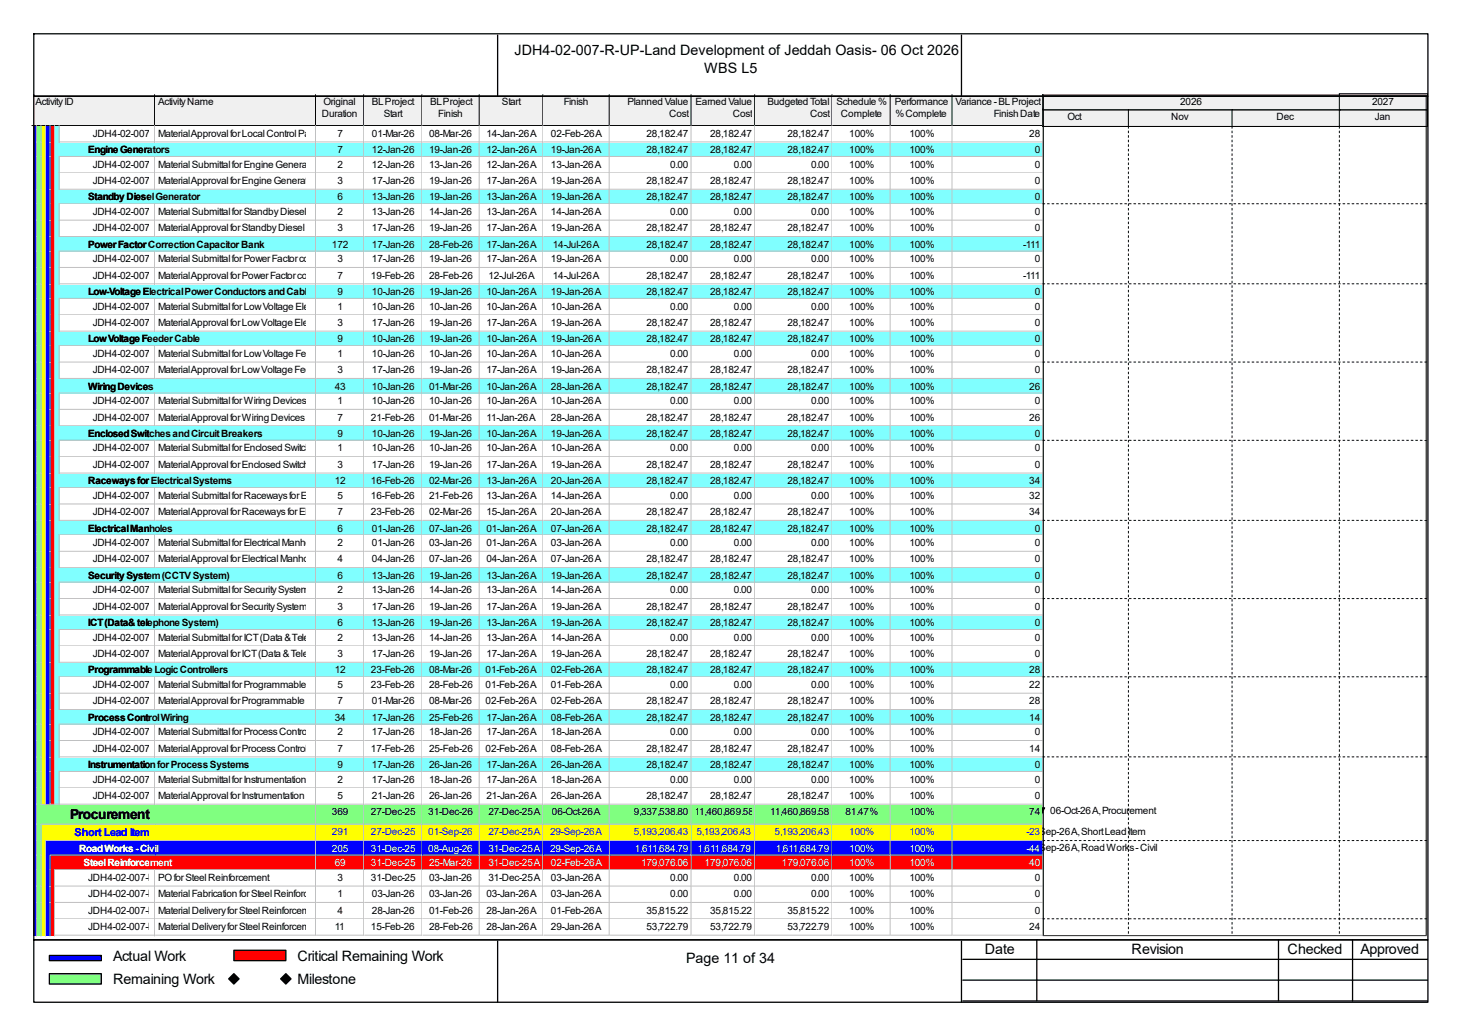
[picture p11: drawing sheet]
<svg xmlns="http://www.w3.org/2000/svg" width="297mm" height="210mm" viewBox="0 0 297 210" stroke-linecap="round" stroke-linejoin="round" font-family="sans-serif">
<defs><g id="words">
<g font-size="2.9">
<text x="104.4" y="11.1">JDH4-02-007-R-UP-Land Development of Jeddah Oasis- 06 Oct 2026</text>
<text x="143" y="14.8">WBS L5</text>
<text x="22.9" y="194.9">Actual Work</text>
<text x="60.4" y="194.9">Critical Remaining Work</text>
<text x="139.3" y="195.5">Page 11 of 34</text>
<text x="199.9" y="193.6">Date</text>
<text x="229.7" y="193.6">Revision</text>
<text x="261.4" y="193.6">Checked</text>
<text x="276.2" y="193.6">Approved</text>
<text x="22.9" y="199.7">Remaining Work</text>
<text x="60.4" y="199.7">Milestone</text>
</g>
<text font-size="2.8" x="14.2" y="166.1">Procurement</text>
<text font-size="2.2" fill="#00f" x="15.2" y="169.7">Short Lead Item</text>
<g font-size="2">
<text x="7.2" y="21.3">Activity ID</text>
<text x="32.1" y="21.3">Activity Name</text>
<text x="65.4" y="23.7">Duration</text>
<text x="65.7" y="21.3">Original</text>
<text x="75.5" y="21.3">BL Project</text>
<text x="77.9" y="23.7">Start</text>
<text x="87.3" y="21.3">BL Project</text>
<text x="89" y="23.7">Finish</text>
<text x="101.9" y="21.3">Start</text>
<text x="114.5" y="21.3">Finish</text>
<text x="127.4" y="21.3">Planned Value</text>
<text x="135.8" y="23.7">Cost</text>
<text x="141.2" y="21.3">Earned Value</text>
<text x="148.8" y="23.7">Cost</text>
<text x="155.8" y="21.3">Budgeted Total</text>
<text x="164.5" y="23.7">Cost</text>
<text x="169.8" y="21.3">Schedule %</text>
<text x="170.7" y="23.7">Complete</text>
<text x="181.7" y="21.3">Performance</text>
<text x="181.8" y="23.7">% Complete</text>
<text x="194" y="21.3">Variance - BL Project</text>
<text x="201.8" y="23.7">Finish Date</text>
<text x="239.6" y="21.3">2026</text>
<text x="278.6" y="21.3">2027</text>
<text x="18.8" y="27.7">JDH4-02-007-MA-1910</text>
<text x="32.1" y="27.7">Material Approval for Local Control Panel / Monitoring Control Panel08-Mar-26</text>
<text x="68.5" y="27.7">7</text>
<text x="75.5" y="27.7">01-Mar-26</text>
<text x="98.8" y="27.7">14-Jan-26 A</text>
<text x="111.8" y="27.7">02-Feb-26 A</text>
<text x="131.2" y="27.7">28,182.47</text>
<text x="144.2" y="27.7">28,182.47</text>
<text x="159.9" y="27.7">28,182.47</text>
<text x="172.4" y="27.7">100%</text>
<text x="184.6" y="27.7">100%</text>
<text x="209" y="27.7">28</text>
<text x="216.7" y="24.4">Oct</text>
<text x="237.7" y="24.4">Nov</text>
<text x="259.2" y="24.4">Dec</text>
<text x="279.1" y="24.4">Jan</text>
<text x="17.9" y="31.1">Engine Generators</text>
<text x="18.8" y="34">JDH4-02-007-MA-2060</text>
<text x="32.1" y="34">Material Submittal for Engine Generators</text>
<text x="68.5" y="31.1">7</text>
<text x="68.5" y="34">2</text>
<text x="75.5" y="31.1">12-Jan-26</text>
<text x="75.5" y="34">12-Jan-26</text>
<text x="87.1" y="31.1">19-Jan-26</text>
<text x="87.1" y="34">13-Jan-26</text>
<text x="98.8" y="31.1">12-Jan-26 A</text>
<text x="98.8" y="34">12-Jan-26 A</text>
<text x="111.8" y="31.1">19-Jan-26 A</text>
<text x="111.8" y="34">13-Jan-26 A</text>
<text x="131.2" y="31.1">28,182.47</text>
<text x="136.1" y="34">0.00</text>
<text x="144.2" y="31.1">28,182.47</text>
<text x="149" y="34">0.00</text>
<text x="159.9" y="31.1">28,182.47</text>
<text x="164.7" y="34">0.00</text>
<text x="172.4" y="31.1">100%</text>
<text x="172.4" y="34">100%</text>
<text x="184.6" y="31.1">100%</text>
<text x="184.6" y="34">100%</text>
<text x="210.1" y="31.1">0</text>
<text x="210.1" y="34">0</text>
<text x="17.9" y="40.7">Standby Diesel Generator</text>
<text x="18.8" y="37.3">JDH4-02-007-MA-2070</text>
<text x="32.1" y="37.3">Material Approval for Engine Generators</text>
<text x="68.5" y="37.3">3</text>
<text x="68.5" y="40.7">6</text>
<text x="75.5" y="37.3">17-Jan-26</text>
<text x="75.5" y="40.7">13-Jan-26</text>
<text x="87.1" y="37.3">19-Jan-26</text>
<text x="87.1" y="40.7">19-Jan-26</text>
<text x="98.8" y="37.3">17-Jan-26 A</text>
<text x="98.8" y="40.7">13-Jan-26 A</text>
<text x="111.8" y="37.3">19-Jan-26 A</text>
<text x="111.8" y="40.7">19-Jan-26 A</text>
<text x="131.2" y="37.3">28,182.47</text>
<text x="131.2" y="40.7">28,182.47</text>
<text x="144.2" y="37.3">28,182.47</text>
<text x="144.2" y="40.7">28,182.47</text>
<text x="159.9" y="37.3">28,182.47</text>
<text x="159.9" y="40.7">28,182.47</text>
<text x="172.4" y="37.3">100%</text>
<text x="172.4" y="40.7">100%</text>
<text x="184.6" y="37.3">100%</text>
<text x="184.6" y="40.7">100%</text>
<text x="210.1" y="37.3">0</text>
<text x="210.1" y="40.7">0</text>
<text x="18.8" y="43.6">JDH4-02-007-MA-2040</text>
<text x="18.8" y="46.9">JDH4-02-007-MA-2050</text>
<text x="32.1" y="43.6">Material Submittal for Standby Diesel Generator</text>
<text x="32.1" y="46.9">Material Approval for Standby Diesel Generator</text>
<text x="68.5" y="43.6">2</text>
<text x="68.5" y="46.9">3</text>
<text x="75.5" y="43.6">13-Jan-26</text>
<text x="75.5" y="46.9">17-Jan-26</text>
<text x="87.1" y="43.6">14-Jan-26</text>
<text x="87.1" y="46.9">19-Jan-26</text>
<text x="98.8" y="43.6">13-Jan-26 A</text>
<text x="98.8" y="46.9">17-Jan-26 A</text>
<text x="111.8" y="43.6">14-Jan-26 A</text>
<text x="111.8" y="46.9">19-Jan-26 A</text>
<text x="131.2" y="46.9">28,182.47</text>
<text x="136.1" y="43.6">0.00</text>
<text x="144.2" y="46.9">28,182.47</text>
<text x="149" y="43.6">0.00</text>
<text x="159.9" y="46.9">28,182.47</text>
<text x="164.7" y="43.6">0.00</text>
<text x="172.4" y="43.6">100%</text>
<text x="172.4" y="46.9">100%</text>
<text x="184.6" y="43.6">100%</text>
<text x="184.6" y="46.9">100%</text>
<text x="210.1" y="43.6">0</text>
<text x="210.1" y="46.9">0</text>
<text x="17.9" y="50.2">Power Factor Correction Capacitor Bank</text>
<text x="18.8" y="53.2">JDH4-02-007-MA-2000</text>
<text x="32.1" y="53.2">Material Submittal for Power Factor correction Capacitor Bank</text>
<text x="67.4" y="50.2">172</text>
<text x="68.5" y="53.2">3</text>
<text x="75.5" y="50.2">17-Jan-26</text>
<text x="75.5" y="53.2">17-Jan-26</text>
<text x="87.1" y="50.2">28-Feb-26</text>
<text x="87.1" y="53.2">19-Jan-26</text>
<text x="98.8" y="50.2">17-Jan-26 A</text>
<text x="98.8" y="53.2">17-Jan-26 A</text>
<text x="111.8" y="53.2">19-Jan-26 A</text>
<text x="112.2" y="50.2">14-Jul-26 A</text>
<text x="131.2" y="50.2">28,182.47</text>
<text x="136.1" y="53.2">0.00</text>
<text x="144.2" y="50.2">28,182.47</text>
<text x="149" y="53.2">0.00</text>
<text x="159.9" y="50.2">28,182.47</text>
<text x="164.7" y="53.2">0.00</text>
<text x="172.4" y="50.2">100%</text>
<text x="172.4" y="53.2">100%</text>
<text x="184.6" y="50.2">100%</text>
<text x="184.6" y="53.2">100%</text>
<text x="207.7" y="50.2">-111</text>
<text x="210.1" y="53.2">0</text>
<text x="17.9" y="59.9">Low-Voltage Electrical Power Conductors and Cables</text>
<text x="18.8" y="56.6">JDH4-02-007-MA-2010</text>
<text x="32.1" y="56.6">Material Approval for Power Factor correction Capacitor Bank</text>
<text x="68.5" y="56.6">7</text>
<text x="68.5" y="59.9">9</text>
<text x="75.3" y="56.6">19-Feb-26</text>
<text x="75.5" y="59.9">10-Jan-26</text>
<text x="87.1" y="56.6">28-Feb-26</text>
<text x="87.1" y="59.9">19-Jan-26</text>
<text x="98.8" y="59.9">10-Jan-26 A</text>
<text x="99.1" y="56.6">12-Jul-26 A</text>
<text x="111.8" y="59.9">19-Jan-26 A</text>
<text x="112.2" y="56.6">14-Jul-26 A</text>
<text x="131.2" y="56.6">28,182.47</text>
<text x="131.2" y="59.9">28,182.47</text>
<text x="144.2" y="56.6">28,182.47</text>
<text x="144.2" y="59.9">28,182.47</text>
<text x="159.9" y="56.6">28,182.47</text>
<text x="159.9" y="59.9">28,182.47</text>
<text x="172.4" y="56.6">100%</text>
<text x="172.4" y="59.9">100%</text>
<text x="184.6" y="56.6">100%</text>
<text x="184.6" y="59.9">100%</text>
<text x="207.7" y="56.6">-111</text>
<text x="210.1" y="59.9">0</text>
<text x="18.8" y="62.8">JDH4-02-007-MA-2020</text>
<text x="32.1" y="62.8">Material Submittal for Low Voltage Electrical Power Conductors &amp; Cables</text>
<text x="68.5" y="62.8">1</text>
<text x="75.5" y="62.8">10-Jan-26</text>
<text x="87.1" y="62.8">10-Jan-26</text>
<text x="98.8" y="62.8">10-Jan-26 A</text>
<text x="111.8" y="62.8">10-Jan-26 A</text>
<text x="136.1" y="62.8">0.00</text>
<text x="149" y="62.8">0.00</text>
<text x="164.7" y="62.8">0.00</text>
<text x="172.4" y="62.8">100%</text>
<text x="184.6" y="62.8">100%</text>
<text x="210.1" y="62.8">0</text>
<text x="17.9" y="69.5">Low Voltage Feeder Cable</text>
<text x="18.8" y="66.1">JDH4-02-007-MA-2030</text>
<text x="32.1" y="66.1">Material Approval for Low Voltage Electrical Power Conductors &amp; Cables</text>
<text x="68.5" y="66.1">3</text>
<text x="68.5" y="69.5">9</text>
<text x="75.5" y="66.1">17-Jan-26</text>
<text x="75.5" y="69.5">10-Jan-26</text>
<text x="87.1" y="66.1">19-Jan-26</text>
<text x="87.1" y="69.5">19-Jan-26</text>
<text x="98.8" y="66.1">17-Jan-26 A</text>
<text x="98.8" y="69.5">10-Jan-26 A</text>
<text x="111.8" y="66.1">19-Jan-26 A</text>
<text x="111.8" y="69.5">19-Jan-26 A</text>
<text x="131.2" y="66.1">28,182.47</text>
<text x="131.2" y="69.5">28,182.47</text>
<text x="144.2" y="66.1">28,182.47</text>
<text x="144.2" y="69.5">28,182.47</text>
<text x="159.9" y="66.1">28,182.47</text>
<text x="159.9" y="69.5">28,182.47</text>
<text x="172.4" y="66.1">100%</text>
<text x="172.4" y="69.5">100%</text>
<text x="184.6" y="66.1">100%</text>
<text x="184.6" y="69.5">100%</text>
<text x="210.1" y="66.1">0</text>
<text x="210.1" y="69.5">0</text>
<text x="18.8" y="72.4">JDH4-02-007-MA-1980</text>
<text x="18.8" y="75.7">JDH4-02-007-MA-1990</text>
<text x="32.1" y="72.4">Material Submittal for Low Voltage Feeder Cable</text>
<text x="32.1" y="75.7">Material Approval for Low Voltage Feeder Cable</text>
<text x="68.5" y="72.4">1</text>
<text x="68.5" y="75.7">3</text>
<text x="75.5" y="72.4">10-Jan-26</text>
<text x="75.5" y="75.7">17-Jan-26</text>
<text x="87.1" y="72.4">10-Jan-26</text>
<text x="87.1" y="75.7">19-Jan-26</text>
<text x="98.8" y="72.4">10-Jan-26 A</text>
<text x="98.8" y="75.7">17-Jan-26 A</text>
<text x="111.8" y="72.4">10-Jan-26 A</text>
<text x="111.8" y="75.7">19-Jan-26 A</text>
<text x="131.2" y="75.7">28,182.47</text>
<text x="136.1" y="72.4">0.00</text>
<text x="144.2" y="75.7">28,182.47</text>
<text x="149" y="72.4">0.00</text>
<text x="159.9" y="75.7">28,182.47</text>
<text x="164.7" y="72.4">0.00</text>
<text x="172.4" y="72.4">100%</text>
<text x="172.4" y="75.7">100%</text>
<text x="184.6" y="72.4">100%</text>
<text x="184.6" y="75.7">100%</text>
<text x="210.1" y="72.4">0</text>
<text x="210.1" y="75.7">0</text>
<text x="17.9" y="79.1">Wiring Devices</text>
<text x="18.8" y="82">JDH4-02-007-MA-1940</text>
<text x="32.1" y="82">Material Submittal for Wiring Devices</text>
<text x="67.9" y="79.1">43</text>
<text x="68.5" y="82">1</text>
<text x="75.5" y="79.1">10-Jan-26</text>
<text x="75.5" y="82">10-Jan-26</text>
<text x="87.1" y="79.1">01-Mar-26</text>
<text x="87.1" y="82">10-Jan-26</text>
<text x="98.8" y="79.1">10-Jan-26 A</text>
<text x="98.8" y="82">10-Jan-26 A</text>
<text x="111.8" y="79.1">28-Jan-26 A</text>
<text x="111.8" y="82">10-Jan-26 A</text>
<text x="131.2" y="79.1">28,182.47</text>
<text x="136.1" y="82">0.00</text>
<text x="144.2" y="79.1">28,182.47</text>
<text x="149" y="82">0.00</text>
<text x="159.9" y="79.1">28,182.47</text>
<text x="164.7" y="82">0.00</text>
<text x="172.4" y="79.1">100%</text>
<text x="172.4" y="82">100%</text>
<text x="184.6" y="79.1">100%</text>
<text x="184.6" y="82">100%</text>
<text x="209" y="79.1">26</text>
<text x="210.1" y="82">0</text>
<text x="17.9" y="88.6">Enclosed Switches and Circuit Breakers</text>
<text x="18.8" y="85.3">JDH4-02-007-MA-1950</text>
<text x="32.1" y="85.3">Material Approval for Wiring Devices</text>
<text x="68.5" y="85.3">7</text>
<text x="68.5" y="88.6">9</text>
<text x="75.3" y="85.3">21-Feb-26</text>
<text x="75.5" y="88.6">10-Jan-26</text>
<text x="87.1" y="85.3">01-Mar-26</text>
<text x="87.1" y="88.6">19-Jan-26</text>
<text x="98.8" y="85.3">11-Jan-26 A</text>
<text x="98.8" y="88.6">10-Jan-26 A</text>
<text x="111.8" y="85.3">28-Jan-26 A</text>
<text x="111.8" y="88.6">19-Jan-26 A</text>
<text x="131.2" y="85.3">28,182.47</text>
<text x="131.2" y="88.6">28,182.47</text>
<text x="144.2" y="85.3">28,182.47</text>
<text x="144.2" y="88.6">28,182.47</text>
<text x="159.9" y="85.3">28,182.47</text>
<text x="159.9" y="88.6">28,182.47</text>
<text x="172.4" y="85.3">100%</text>
<text x="172.4" y="88.6">100%</text>
<text x="184.6" y="85.3">100%</text>
<text x="184.6" y="88.6">100%</text>
<text x="209" y="85.3">26</text>
<text x="210.1" y="88.6">0</text>
<text x="18.8" y="91.6">JDH4-02-007-MA-1960</text>
<text x="18.8" y="95">JDH4-02-007-MA-1970</text>
<text x="32.1" y="91.6">Material Submittal for Enclosed Switches and Circuit Breakers</text>
<text x="32.1" y="95">Material Approval for Enclosed Switches and Circuit Breakers</text>
<text x="68.5" y="91.6">1</text>
<text x="68.5" y="95">3</text>
<text x="75.5" y="91.6">10-Jan-26</text>
<text x="75.5" y="95">17-Jan-26</text>
<text x="87.1" y="91.6">10-Jan-26</text>
<text x="87.1" y="95">19-Jan-26</text>
<text x="98.8" y="91.6">10-Jan-26 A</text>
<text x="98.8" y="95">17-Jan-26 A</text>
<text x="111.8" y="91.6">10-Jan-26 A</text>
<text x="111.8" y="95">19-Jan-26 A</text>
<text x="131.2" y="95">28,182.47</text>
<text x="136.1" y="91.6">0.00</text>
<text x="144.2" y="95">28,182.47</text>
<text x="149" y="91.6">0.00</text>
<text x="159.9" y="95">28,182.47</text>
<text x="164.7" y="91.6">0.00</text>
<text x="172.4" y="91.6">100%</text>
<text x="172.4" y="95">100%</text>
<text x="184.6" y="91.6">100%</text>
<text x="184.6" y="95">100%</text>
<text x="210.1" y="91.6">0</text>
<text x="210.1" y="95">0</text>
<text x="17.9" y="98.3">Raceways for Electrical Systems</text>
<text x="18.8" y="101.2">JDH4-02-007-MA-2100</text>
<text x="32.1" y="101.2">Material Submittal for Raceways for Electrical System16-Feb-26</text>
<text x="67.9" y="98.3">12</text>
<text x="68.5" y="101.2">5</text>
<text x="75.3" y="98.3">16-Feb-26</text>
<text x="87.1" y="98.3">02-Mar-26</text>
<text x="87.1" y="101.2">21-Feb-26</text>
<text x="98.8" y="98.3">13-Jan-26 A</text>
<text x="98.8" y="101.2">13-Jan-26 A</text>
<text x="111.8" y="98.3">20-Jan-26 A</text>
<text x="111.8" y="101.2">14-Jan-26 A</text>
<text x="131.2" y="98.3">28,182.47</text>
<text x="136.1" y="101.2">0.00</text>
<text x="144.2" y="98.3">28,182.47</text>
<text x="149" y="101.2">0.00</text>
<text x="159.9" y="98.3">28,182.47</text>
<text x="164.7" y="101.2">0.00</text>
<text x="172.4" y="98.3">100%</text>
<text x="172.4" y="101.2">100%</text>
<text x="184.6" y="98.3">100%</text>
<text x="184.6" y="101.2">100%</text>
<text x="209" y="98.3">34</text>
<text x="209" y="101.2">32</text>
<text x="17.9" y="107.9">Electrical Manholes</text>
<text x="18.8" y="104.5">JDH4-02-007-MA-2110</text>
<text x="32.1" y="104.5">Material Approval for Raceways for Electrical System 23-Feb-26</text>
<text x="68.5" y="104.5">7</text>
<text x="68.5" y="107.9">6</text>
<text x="75.5" y="107.9">01-Jan-26</text>
<text x="87.1" y="104.5">02-Mar-26</text>
<text x="87.1" y="107.9">07-Jan-26</text>
<text x="98.8" y="104.5">15-Jan-26 A</text>
<text x="98.8" y="107.9">01-Jan-26 A</text>
<text x="111.8" y="104.5">20-Jan-26 A</text>
<text x="111.8" y="107.9">07-Jan-26 A</text>
<text x="131.2" y="104.5">28,182.47</text>
<text x="131.2" y="107.9">28,182.47</text>
<text x="144.2" y="104.5">28,182.47</text>
<text x="144.2" y="107.9">28,182.47</text>
<text x="159.9" y="104.5">28,182.47</text>
<text x="159.9" y="107.9">28,182.47</text>
<text x="172.4" y="104.5">100%</text>
<text x="172.4" y="107.9">100%</text>
<text x="184.6" y="104.5">100%</text>
<text x="184.6" y="107.9">100%</text>
<text x="209" y="104.5">34</text>
<text x="210.1" y="107.9">0</text>
<text x="18.8" y="110.8">JDH4-02-007-MA-2140</text>
<text x="32.1" y="110.8">Material Submittal for Electrical Manholes</text>
<text x="68.5" y="110.8">2</text>
<text x="75.5" y="110.8">01-Jan-26</text>
<text x="87.1" y="110.8">03-Jan-26</text>
<text x="98.8" y="110.8">01-Jan-26 A</text>
<text x="111.8" y="110.8">03-Jan-26 A</text>
<text x="136.1" y="110.8">0.00</text>
<text x="149" y="110.8">0.00</text>
<text x="164.7" y="110.8">0.00</text>
<text x="172.4" y="110.8">100%</text>
<text x="184.6" y="110.8">100%</text>
<text x="210.1" y="110.8">0</text>
<text x="17.9" y="117.5">Security System (CCTV System)</text>
<text x="18.8" y="114.1">JDH4-02-007-MA-2150</text>
<text x="32.1" y="114.1">Material Approval for Electrical Manholes</text>
<text x="68.5" y="114.1">4</text>
<text x="68.5" y="117.5">6</text>
<text x="75.5" y="114.1">04-Jan-26</text>
<text x="75.5" y="117.5">13-Jan-26</text>
<text x="87.1" y="114.1">07-Jan-26</text>
<text x="87.1" y="117.5">19-Jan-26</text>
<text x="98.8" y="114.1">04-Jan-26 A</text>
<text x="98.8" y="117.5">13-Jan-26 A</text>
<text x="111.8" y="114.1">07-Jan-26 A</text>
<text x="111.8" y="117.5">19-Jan-26 A</text>
<text x="131.2" y="114.1">28,182.47</text>
<text x="131.2" y="117.5">28,182.47</text>
<text x="144.2" y="114.1">28,182.47</text>
<text x="144.2" y="117.5">28,182.47</text>
<text x="159.9" y="114.1">28,182.47</text>
<text x="159.9" y="117.5">28,182.47</text>
<text x="172.4" y="114.1">100%</text>
<text x="172.4" y="117.5">100%</text>
<text x="184.6" y="114.1">100%</text>
<text x="184.6" y="117.5">100%</text>
<text x="210.1" y="114.1">0</text>
<text x="210.1" y="117.5">0</text>
<text x="18.8" y="120.4">JDH4-02-007-MA-2080</text>
<text x="18.8" y="123.7">JDH4-02-007-MA-2090</text>
<text x="32.1" y="120.4">Material Submittal for Security System (CCTV System)13-Jan-26</text>
<text x="32.1" y="123.7">Material Approval for Security System (CCTV System)17-Jan-26</text>
<text x="68.5" y="120.4">2</text>
<text x="68.5" y="123.7">3</text>
<text x="87.1" y="120.4">14-Jan-26</text>
<text x="87.1" y="123.7">19-Jan-26</text>
<text x="98.8" y="120.4">13-Jan-26 A</text>
<text x="98.8" y="123.7">17-Jan-26 A</text>
<text x="111.8" y="120.4">14-Jan-26 A</text>
<text x="111.8" y="123.7">19-Jan-26 A</text>
<text x="131.2" y="123.7">28,182.47</text>
<text x="136.1" y="120.4">0.00</text>
<text x="144.2" y="123.7">28,182.47</text>
<text x="149" y="120.4">0.00</text>
<text x="159.9" y="123.7">28,182.47</text>
<text x="164.7" y="120.4">0.00</text>
<text x="172.4" y="120.4">100%</text>
<text x="172.4" y="123.7">100%</text>
<text x="184.6" y="120.4">100%</text>
<text x="184.6" y="123.7">100%</text>
<text x="210.1" y="120.4">0</text>
<text x="210.1" y="123.7">0</text>
<text x="17.9" y="127">ICT (Data&amp; telephone System)</text>
<text x="18.8" y="130">JDH4-02-007-MA-2120</text>
<text x="32.1" y="130">Material Submittal for ICT (Data &amp; Telephone System)13-Jan-26</text>
<text x="68.5" y="127">6</text>
<text x="68.5" y="130">2</text>
<text x="75.5" y="127">13-Jan-26</text>
<text x="87.1" y="127">19-Jan-26</text>
<text x="87.1" y="130">14-Jan-26</text>
<text x="98.8" y="127">13-Jan-26 A</text>
<text x="98.8" y="130">13-Jan-26 A</text>
<text x="111.8" y="127">19-Jan-26 A</text>
<text x="111.8" y="130">14-Jan-26 A</text>
<text x="131.2" y="127">28,182.47</text>
<text x="136.1" y="130">0.00</text>
<text x="144.2" y="127">28,182.47</text>
<text x="149" y="130">0.00</text>
<text x="159.9" y="127">28,182.47</text>
<text x="164.7" y="130">0.00</text>
<text x="172.4" y="127">100%</text>
<text x="172.4" y="130">100%</text>
<text x="184.6" y="127">100%</text>
<text x="184.6" y="130">100%</text>
<text x="210.1" y="127">0</text>
<text x="210.1" y="130">0</text>
<text x="17.9" y="136.7">Programmable Logic Controllers</text>
<text x="18.8" y="133.3">JDH4-02-007-MA-2130</text>
<text x="32.1" y="133.3">Material Approval for ICT (Data &amp; Telephone System)17-Jan-26</text>
<text x="67.9" y="136.7">12</text>
<text x="68.5" y="133.3">3</text>
<text x="75.3" y="136.7">23-Feb-26</text>
<text x="87.1" y="133.3">19-Jan-26</text>
<text x="87.1" y="136.7">08-Mar-26</text>
<text x="98.6" y="136.7">01-Feb-26 A</text>
<text x="98.8" y="133.3">17-Jan-26 A</text>
<text x="111.8" y="133.3">19-Jan-26 A</text>
<text x="111.8" y="136.7">02-Feb-26 A</text>
<text x="131.2" y="133.3">28,182.47</text>
<text x="131.2" y="136.7">28,182.47</text>
<text x="144.2" y="133.3">28,182.47</text>
<text x="144.2" y="136.7">28,182.47</text>
<text x="159.9" y="133.3">28,182.47</text>
<text x="159.9" y="136.7">28,182.47</text>
<text x="172.4" y="133.3">100%</text>
<text x="172.4" y="136.7">100%</text>
<text x="184.6" y="133.3">100%</text>
<text x="184.6" y="136.7">100%</text>
<text x="209" y="136.7">28</text>
<text x="210.1" y="133.3">0</text>
<text x="18.8" y="139.6">JDH4-02-007-MA-2200</text>
<text x="18.8" y="142.9">JDH4-02-007-MA-2210</text>
<text x="32.1" y="139.6">Material Submittal for Programmable Logic Controllers</text>
<text x="32.1" y="142.9">Material Approval for Programmable Logic Controllers01-Mar-26</text>
<text x="68.5" y="139.6">5</text>
<text x="68.5" y="142.9">7</text>
<text x="75.3" y="139.6">23-Feb-26</text>
<text x="87.1" y="139.6">28-Feb-26</text>
<text x="87.1" y="142.9">08-Mar-26</text>
<text x="98.6" y="139.6">01-Feb-26 A</text>
<text x="98.6" y="142.9">02-Feb-26 A</text>
<text x="111.8" y="139.6">01-Feb-26 A</text>
<text x="111.8" y="142.9">02-Feb-26 A</text>
<text x="131.2" y="142.9">28,182.47</text>
<text x="136.1" y="139.6">0.00</text>
<text x="144.2" y="142.9">28,182.47</text>
<text x="149" y="139.6">0.00</text>
<text x="159.9" y="142.9">28,182.47</text>
<text x="164.7" y="139.6">0.00</text>
<text x="172.4" y="139.6">100%</text>
<text x="172.4" y="142.9">100%</text>
<text x="184.6" y="139.6">100%</text>
<text x="184.6" y="142.9">100%</text>
<text x="209" y="139.6">22</text>
<text x="209" y="142.9">28</text>
<text x="17.9" y="146.3">Process Control Wiring</text>
<text x="18.8" y="149.2">JDH4-02-007-MA-2180</text>
<text x="32.1" y="149.2">Material Submittal for Process Control Wiring2</text>
<text x="67.9" y="146.3">34</text>
<text x="75.5" y="146.3">17-Jan-26</text>
<text x="75.5" y="149.2">17-Jan-26</text>
<text x="87.1" y="146.3">25-Feb-26</text>
<text x="87.1" y="149.2">18-Jan-26</text>
<text x="98.8" y="146.3">17-Jan-26 A</text>
<text x="98.8" y="149.2">17-Jan-26 A</text>
<text x="111.8" y="146.3">08-Feb-26 A</text>
<text x="111.8" y="149.2">18-Jan-26 A</text>
<text x="131.2" y="146.3">28,182.47</text>
<text x="136.1" y="149.2">0.00</text>
<text x="144.2" y="146.3">28,182.47</text>
<text x="149" y="149.2">0.00</text>
<text x="159.9" y="146.3">28,182.47</text>
<text x="164.7" y="149.2">0.00</text>
<text x="172.4" y="146.3">100%</text>
<text x="172.4" y="149.2">100%</text>
<text x="184.6" y="146.3">100%</text>
<text x="184.6" y="149.2">100%</text>
<text x="209" y="146.3">14</text>
<text x="210.1" y="149.2">0</text>
<text x="17.9" y="155.9">Instrumentation for Process Systems</text>
<text x="18.8" y="152.5">JDH4-02-007-MA-2190</text>
<text x="32.1" y="152.5">Material Approval for Process Control Wiring7</text>
<text x="68.5" y="155.9">9</text>
<text x="75.3" y="152.5">17-Feb-26</text>
<text x="75.5" y="155.9">17-Jan-26</text>
<text x="87.1" y="152.5">25-Feb-26</text>
<text x="87.1" y="155.9">26-Jan-26</text>
<text x="98.6" y="152.5">02-Feb-26 A</text>
<text x="98.8" y="155.9">17-Jan-26 A</text>
<text x="111.8" y="152.5">08-Feb-26 A</text>
<text x="111.8" y="155.9">26-Jan-26 A</text>
<text x="131.2" y="152.5">28,182.47</text>
<text x="131.2" y="155.9">28,182.47</text>
<text x="144.2" y="152.5">28,182.47</text>
<text x="144.2" y="155.9">28,182.47</text>
<text x="159.9" y="152.5">28,182.47</text>
<text x="159.9" y="155.9">28,182.47</text>
<text x="172.4" y="152.5">100%</text>
<text x="172.4" y="155.9">100%</text>
<text x="184.6" y="152.5">100%</text>
<text x="184.6" y="155.9">100%</text>
<text x="209" y="152.5">14</text>
<text x="210.1" y="155.9">0</text>
<text x="18.8" y="158.8">JDH4-02-007-MA-2160</text>
<text x="32.1" y="158.8">Material Submittal for Instrumentation Control Wiring</text>
<text x="68.5" y="158.8">2</text>
<text x="75.5" y="158.8">17-Jan-26</text>
<text x="87.1" y="158.8">18-Jan-26</text>
<text x="98.8" y="158.8">17-Jan-26 A</text>
<text x="111.8" y="158.8">18-Jan-26 A</text>
<text x="136.1" y="158.8">0.00</text>
<text x="149" y="158.8">0.00</text>
<text x="164.7" y="158.8">0.00</text>
<text x="172.4" y="158.8">100%</text>
<text x="184.6" y="158.8">100%</text>
<text x="210.1" y="158.8">0</text>
<text x="18.8" y="162.1">JDH4-02-007-MA-2170</text>
<text x="32.1" y="162.1">Material Approval for Instrumentation Control Wiring</text>
<text x="67.4" y="165.4">369</text>
<text x="68.5" y="162.1">5</text>
<text x="75.3" y="165.4">27-Dec-25</text>
<text x="75.5" y="162.1">21-Jan-26</text>
<text x="87" y="165.4">31-Dec-26</text>
<text x="87.1" y="162.1">26-Jan-26</text>
<text x="98.8" y="162.1">21-Jan-26 A</text>
<text x="99.1" y="165.4">27-Dec-25 A</text>
<text x="111.8" y="162.1">26-Jan-26 A</text>
<text x="112.1" y="165.4">06-Oct-26 A</text>
<text x="128.7" y="165.4">9,337,538.80</text>
<text x="131.2" y="162.1">28,182.47</text>
<text x="141" y="165.4">11,460,869.58</text>
<text x="144.2" y="162.1">28,182.47</text>
<text x="156.3" y="165.4">11,460,869.58</text>
<text x="159.9" y="162.1">28,182.47</text>
<text x="171.7" y="165.4">81.47%</text>
<text x="172.4" y="162.1">100%</text>
<text x="184.6" y="162.1">100%</text>
<text x="184.6" y="165.4">100%</text>
<text x="209" y="165.4">74</text>
<text x="210.1" y="162.1">0</text>
<text x="213.2" y="165.3">06-Oct-26 A, Procurement</text>
<text x="208.2" y="169.3">29-Sep-26 A, Short Lead Item</text>
<text x="208.2" y="172.6">29-Sep-26 A, Road Works - Civil</text>
<text x="17.9" y="178.7">JDH4-02-007-PR-1300</text>
<text x="32.1" y="178.7">PO for Steel Reinforcement</text>
<text x="68.5" y="178.7">3</text>
<text x="75.3" y="178.7">31-Dec-25</text>
<text x="87.1" y="178.7">03-Jan-26</text>
<text x="99.1" y="178.7">31-Dec-25 A</text>
<text x="111.8" y="178.7">03-Jan-26 A</text>
<text x="136.1" y="178.7">0.00</text>
<text x="149" y="178.7">0.00</text>
<text x="164.7" y="178.7">0.00</text>
<text x="172.4" y="178.7">100%</text>
<text x="184.6" y="178.7">100%</text>
<text x="210.1" y="178.7">0</text>
<text x="17.9" y="182.1">JDH4-02-007-PR-1310</text>
<text x="17.9" y="185.4">JDH4-02-007-PR-1319</text>
<text x="32.1" y="182.1">Material Fabrication for Steel Reinforcement 1</text>
<text x="32.1" y="185.4">Material Delivery for Steel Reinforcement - Stage 1(Completed)</text>
<text x="68.5" y="185.4">4</text>
<text x="75.5" y="182.1">03-Jan-26</text>
<text x="75.5" y="185.4">28-Jan-26</text>
<text x="87.1" y="182.1">03-Jan-26</text>
<text x="87.1" y="185.4">01-Feb-26</text>
<text x="98.8" y="182.1">03-Jan-26 A</text>
<text x="98.8" y="185.4">28-Jan-26 A</text>
<text x="111.8" y="182.1">03-Jan-26 A</text>
<text x="111.8" y="185.4">01-Feb-26 A</text>
<text x="131.2" y="185.4">35,815.22</text>
<text x="136.1" y="182.1">0.00</text>
<text x="144.2" y="185.4">35,815.22</text>
<text x="149" y="182.1">0.00</text>
<text x="159.9" y="185.4">35,815.22</text>
<text x="164.7" y="182.1">0.00</text>
<text x="172.4" y="182.1">100%</text>
<text x="172.4" y="185.4">100%</text>
<text x="184.6" y="182.1">100%</text>
<text x="184.6" y="185.4">100%</text>
<text x="210.1" y="182.1">0</text>
<text x="210.1" y="185.4">0</text>
<text x="17.9" y="188.7">JDH4-02-007-PR-1319R</text>
<text x="32.1" y="188.7">Material Delivery for Steel Reinforcement - Stage 1</text>
<text x="67.9" y="188.7">11</text>
<text x="75.3" y="188.7">15-Feb-26</text>
<text x="87.1" y="188.7">28-Feb-26</text>
<text x="98.8" y="188.7">28-Jan-26 A</text>
<text x="111.8" y="188.7">29-Jan-26 A</text>
<text x="131.2" y="188.7">53,722.79</text>
<text x="144.2" y="188.7">53,722.79</text>
<text x="159.9" y="188.7">53,722.79</text>
<text x="172.4" y="188.7">100%</text>
<text x="184.6" y="188.7">100%</text>
<text x="209" y="188.7">24</text>
</g>
<g font-size="2" fill="#fff">
<text x="16" y="172.8">Road Works - Civil</text>
<text x="67.4" y="172.8">205</text>
<text x="75.3" y="172.8">31-Dec-25</text>
<text x="87" y="172.8">08-Aug-26</text>
<text x="99.1" y="172.8">31-Dec-25 A</text>
<text x="111.7" y="172.8">29-Sep-26 A</text>
<text x="128.9" y="172.8">1,611,684.79</text>
<text x="141.6" y="172.8">1,611,684.79</text>
<text x="157.5" y="172.8">1,611,684.79</text>
<text x="172.4" y="172.8">100%</text>
<text x="184.6" y="172.8">100%</text>
<text x="208.4" y="172.8">-44</text>
<text x="17" y="175.8">Steel Reinforcement</text>
<text x="67.9" y="175.8">69</text>
<text x="75.3" y="175.8">31-Dec-25</text>
<text x="87.1" y="175.8">25-Mar-26</text>
<text x="99.1" y="175.8">31-Dec-25 A</text>
<text x="111.8" y="175.8">02-Feb-26 A</text>
<text x="130.1" y="175.8">179,076.06</text>
<text x="143" y="175.8">179,076.06</text>
<text x="158.7" y="175.8">179,076.06</text>
<text x="172.4" y="175.8">100%</text>
<text x="184.6" y="175.8">100%</text>
<text x="209" y="175.8">40</text>
</g>
<g font-size="2" fill="#00f">
<text x="67.4" y="169.5">291</text>
<text x="75.3" y="169.5">27-Dec-25</text>
<text x="87" y="169.5">01-Sep-26</text>
<text x="99.1" y="169.5">27-Dec-25 A</text>
<text x="111.7" y="169.5">29-Sep-26 A</text>
<text x="128.7" y="169.5">5,193,206.43</text>
<text x="141.4" y="169.5">5,193,206.43</text>
<text x="157.3" y="169.5">5,193,206.43</text>
<text x="172.4" y="169.5">100%</text>
<text x="184.6" y="169.5">100%</text>
<text x="208.4" y="169.5">-23</text>
</g>
</g></defs>
<path d="M6.6 19.2h25v6.5h-25z" fill="#f0f0f0"/>
<path d="M31.4 19.2v6.3h-24.9" fill="none" stroke="#000" stroke-width=".2"/>
<path d="M31.6 19.2h32.6v6.5h-32.6z" fill="#f0f0f0"/>
<path d="M64.1 19.2v6.3h-32.7" fill="none" stroke="#000" stroke-width=".2"/>
<path d="M64.2 19.2h9.8v6.5h-9.8z" fill="#f0f0f0"/>
<path d="M73.8 19.2v6.3h-9.7" fill="none" stroke="#000" stroke-width=".2"/>
<path d="M74 19.2h11.9v6.5h-11.9z" fill="#f0f0f0"/>
<path d="M85.7 19.2v6.3h-11.9" fill="none" stroke="#000" stroke-width=".2"/>
<path d="M85.9 19.2h11.6v6.5h-11.6z" fill="#f0f0f0"/>
<path d="M97.3 19.2v6.3h-11.6" fill="none" stroke="#000" stroke-width=".2"/>
<path d="M97.5 19.2h12.9v6.5h-12.9z" fill="#f0f0f0"/>
<path d="M110.2 19.2v6.3h-12.9" fill="none" stroke="#000" stroke-width=".2"/>
<path d="M110.4 19.2h13.5v6.5h-13.5z" fill="#f0f0f0"/>
<path d="M123.7 19.2v6.3h-13.5" fill="none" stroke="#000" stroke-width=".2"/>
<path d="M123.9 19.2h16.6v6.5h-16.6z" fill="#f0f0f0"/>
<path d="M140.3 19.2v6.3h-16.6" fill="none" stroke="#000" stroke-width=".2"/>
<path d="M140.5 19.2h12.9v6.5h-12.9z" fill="#f0f0f0"/>
<path d="M153.2 19.2v6.3h-12.9" fill="none" stroke="#000" stroke-width=".2"/>
<path d="M153.4 19.2h15.7v6.5h-15.7z" fill="#f0f0f0"/>
<path d="M168.9 19.2v6.3h-15.7" fill="none" stroke="#000" stroke-width=".2"/>
<path d="M169.1 19.2h11.8v6.5h-11.8z" fill="#f0f0f0"/>
<path d="M180.7 19.2v6.3h-11.8" fill="none" stroke="#000" stroke-width=".2"/>
<path d="M180.9 19.2h12.6v6.5h-12.6z" fill="#f0f0f0"/>
<path d="M193.3 19.2v6.3h-12.6" fill="none" stroke="#000" stroke-width=".2"/>
<path d="M193.5 19.2h18.4v6.5h-18.4z" fill="#f0f0f0"/>
<path d="M211.7 19.2v6.3h-18.4" fill="none" stroke="#000" stroke-width=".2"/>
<path d="M6.6 25.7h1v3.3h-1z" fill="#00f"/>
<path d="M7.4 25.5v3.5" fill="none" stroke="#c0c0c0" stroke-width=".2"/>
<path d="M7.6 25.7h.9v3.3h-.9z" fill="#80ff80"/>
<path d="M8.3 25.5v3.5" fill="none" stroke="#c0c0c0" stroke-width=".2"/>
<path d="M8.5 25.7h.9v3.3h-.9z" fill="#ff0"/>
<path d="M9.2 25.5v3.5" fill="none" stroke="#c0c0c0" stroke-width=".2"/>
<path d="M9.4 25.7h.9v3.3h-.9z" fill="#00f"/>
<path d="M10.2 25.5v3.5" fill="none" stroke="#c0c0c0" stroke-width=".2"/>
<path d="M10.3 25.7h1v3.3h-1z" fill="#f00"/>
<path d="M11.1 25.5v3.5" fill="none" stroke="#c0c0c0" stroke-width=".2"/>
<path d="M11.3 25.7h.9v3.3h-.9z" fill="#80ffff"/>
<path d="M12 25.5v3.5" fill="none" stroke="#c0c0c0" stroke-width=".2"/>
<path d="M12.2 25.7h19.4v3.3h-19.4z" fill="#fff"/>
<path d="M12 28.8h19.6M31.4 25.5v3.5" fill="none" stroke="#c0c0c0" stroke-width=".2"/>
<path d="M31.6 25.7h32.6v3.3h-32.6z" fill="#fff"/>
<path d="M64.1 25.5v3.3h-32.5" fill="none" stroke="#c0c0c0" stroke-width=".2"/>
<path d="M64.2 25.7h9.8v3.3h-9.8z" fill="#fff"/>
<path d="M73.8 25.5v3.3h-9.6" fill="none" stroke="#c0c0c0" stroke-width=".2"/>
<path d="M74 25.7h11.9v3.3h-11.9z" fill="#fff"/>
<path d="M85.7 25.5v3.3h-11.7" fill="none" stroke="#c0c0c0" stroke-width=".2"/>
<path d="M85.9 25.7h11.6v3.3h-11.6z" fill="#fff"/>
<path d="M97.3 25.5v3.3h-11.5" fill="none" stroke="#c0c0c0" stroke-width=".2"/>
<path d="M97.5 25.7h12.9v3.3h-12.9z" fill="#fff"/>
<path d="M110.2 25.5v3.3h-12.7" fill="none" stroke="#c0c0c0" stroke-width=".2"/>
<path d="M110.4 25.7h13.5v3.3h-13.5z" fill="#fff"/>
<path d="M123.7 25.5v3.3h-13.3" fill="none" stroke="#c0c0c0" stroke-width=".2"/>
<path d="M123.9 25.7h16.6v3.3h-16.6z" fill="#fff"/>
<path d="M140.3 25.5v3.3h-16.4" fill="none" stroke="#c0c0c0" stroke-width=".2"/>
<path d="M140.5 25.7h12.9v3.3h-12.9z" fill="#fff"/>
<path d="M153.2 25.5v3.3h-12.7" fill="none" stroke="#c0c0c0" stroke-width=".2"/>
<path d="M153.4 25.7h15.7v3.3h-15.7z" fill="#fff"/>
<path d="M168.9 25.5v3.3h-15.5" fill="none" stroke="#c0c0c0" stroke-width=".2"/>
<path d="M169.1 25.7h11.8v3.3h-11.8z" fill="#fff"/>
<path d="M180.7 25.5v3.3h-11.6" fill="none" stroke="#c0c0c0" stroke-width=".2"/>
<path d="M180.9 25.7h12.6v3.3h-12.6z" fill="#fff"/>
<path d="M193.3 25.5v3.3h-12.4" fill="none" stroke="#c0c0c0" stroke-width=".2"/>
<path d="M193.5 25.7h18.4v3.3h-18.4z" fill="#fff"/>
<path d="M211.7 25.5v3.3h-18.2" fill="none" stroke="#c0c0c0" stroke-width=".2"/>
<path d="M6.6 29h1v2.9h-1z" fill="#00f"/>
<path d="M7.4 28.8v3.1" fill="none" stroke="#c0c0c0" stroke-width=".2"/>
<path d="M7.6 29h.9v2.9h-.9z" fill="#80ff80"/>
<path d="M8.3 28.8v3.1" fill="none" stroke="#c0c0c0" stroke-width=".2"/>
<path d="M8.5 29h.9v2.9h-.9z" fill="#ff0"/>
<path d="M9.2 28.8v3.1" fill="none" stroke="#c0c0c0" stroke-width=".2"/>
<path d="M9.4 29h.9v2.9h-.9z" fill="#00f"/>
<path d="M10.2 28.8v3.1" fill="none" stroke="#c0c0c0" stroke-width=".2"/>
<path d="M10.3 29h1v2.9h-1z" fill="#f00"/>
<path d="M11.1 28.8v3.1" fill="none" stroke="#c0c0c0" stroke-width=".2"/>
<path d="M11.3 29h20.3v2.9h-20.3z" fill="#80ffff"/>
<path d="M12 31.7h19.6" fill="none" stroke="#c0c0c0" stroke-width=".2"/>
<path d="M31.6 29h32.6v2.9h-32.6z" fill="#80ffff"/>
<path d="M64.1 28.8v2.9h-32.5" fill="none" stroke="#c0c0c0" stroke-width=".2"/>
<path d="M64.2 29h9.8v2.9h-9.8z" fill="#80ffff"/>
<path d="M73.8 28.8v2.9h-9.6" fill="none" stroke="#c0c0c0" stroke-width=".2"/>
<path d="M74 29h11.9v2.9h-11.9z" fill="#80ffff"/>
<path d="M85.7 28.8v2.9h-11.7" fill="none" stroke="#c0c0c0" stroke-width=".2"/>
<path d="M85.9 29h11.6v2.9h-11.6z" fill="#80ffff"/>
<path d="M97.3 28.8v2.9h-11.5" fill="none" stroke="#c0c0c0" stroke-width=".2"/>
<path d="M97.5 29h12.9v2.9h-12.9z" fill="#80ffff"/>
<path d="M110.2 28.8v2.9h-12.7" fill="none" stroke="#c0c0c0" stroke-width=".2"/>
<path d="M110.4 29h13.5v2.9h-13.5z" fill="#80ffff"/>
<path d="M123.7 28.8v2.9h-13.3" fill="none" stroke="#c0c0c0" stroke-width=".2"/>
<path d="M123.9 29h16.6v2.9h-16.6z" fill="#80ffff"/>
<path d="M140.3 28.8v2.9h-16.4" fill="none" stroke="#c0c0c0" stroke-width=".2"/>
<path d="M140.5 29h12.9v2.9h-12.9z" fill="#80ffff"/>
<path d="M153.2 28.8v2.9h-12.7" fill="none" stroke="#c0c0c0" stroke-width=".2"/>
<path d="M153.4 29h15.7v2.9h-15.7z" fill="#80ffff"/>
<path d="M168.9 28.8v2.9h-15.5" fill="none" stroke="#c0c0c0" stroke-width=".2"/>
<path d="M169.1 29h11.8v2.9h-11.8z" fill="#80ffff"/>
<path d="M180.7 28.8v2.9h-11.6" fill="none" stroke="#c0c0c0" stroke-width=".2"/>
<path d="M180.9 29h12.6v2.9h-12.6z" fill="#80ffff"/>
<path d="M193.3 28.8v2.9h-12.4" fill="none" stroke="#c0c0c0" stroke-width=".2"/>
<path d="M193.5 29h18.4v2.9h-18.4z" fill="#80ffff"/>
<path d="M211.7 28.8v2.9h-18.2" fill="none" stroke="#c0c0c0" stroke-width=".2"/>
<path d="M6.6 31.9h1v3.4h-1z" fill="#00f"/>
<path d="M7.4 31.7v3.6" fill="none" stroke="#c0c0c0" stroke-width=".2"/>
<path d="M7.6 31.9h.9v3.4h-.9z" fill="#80ff80"/>
<path d="M8.3 31.7v3.6" fill="none" stroke="#c0c0c0" stroke-width=".2"/>
<path d="M8.5 31.9h.9v3.4h-.9z" fill="#ff0"/>
<path d="M9.2 31.7v3.6" fill="none" stroke="#c0c0c0" stroke-width=".2"/>
<path d="M9.4 31.9h.9v3.4h-.9z" fill="#00f"/>
<path d="M10.2 31.7v3.6" fill="none" stroke="#c0c0c0" stroke-width=".2"/>
<path d="M10.3 31.9h1v3.4h-1z" fill="#f00"/>
<path d="M11.1 31.7v3.6" fill="none" stroke="#c0c0c0" stroke-width=".2"/>
<path d="M11.3 31.9h.9v3.4h-.9z" fill="#80ffff"/>
<path d="M12 31.7v3.6" fill="none" stroke="#c0c0c0" stroke-width=".2"/>
<path d="M12.2 31.9h19.4v3.4h-19.4z" fill="#fff"/>
<path d="M12 35.1h19.6M31.4 31.7v3.6" fill="none" stroke="#c0c0c0" stroke-width=".2"/>
<path d="M31.6 31.9h32.6v3.4h-32.6z" fill="#fff"/>
<path d="M64.1 31.7v3.4h-32.5" fill="none" stroke="#c0c0c0" stroke-width=".2"/>
<path d="M64.2 31.9h9.8v3.4h-9.8z" fill="#fff"/>
<path d="M73.8 31.7v3.4h-9.6" fill="none" stroke="#c0c0c0" stroke-width=".2"/>
<path d="M74 31.9h11.9v3.4h-11.9z" fill="#fff"/>
<path d="M85.7 31.7v3.4h-11.7" fill="none" stroke="#c0c0c0" stroke-width=".2"/>
<path d="M85.9 31.9h11.6v3.4h-11.6z" fill="#fff"/>
<path d="M97.3 31.7v3.4h-11.5" fill="none" stroke="#c0c0c0" stroke-width=".2"/>
<path d="M97.5 31.9h12.9v3.4h-12.9z" fill="#fff"/>
<path d="M110.2 31.7v3.4h-12.7" fill="none" stroke="#c0c0c0" stroke-width=".2"/>
<path d="M110.4 31.9h13.5v3.4h-13.5z" fill="#fff"/>
<path d="M123.7 31.7v3.4h-13.3" fill="none" stroke="#c0c0c0" stroke-width=".2"/>
<path d="M123.9 31.9h16.6v3.4h-16.6z" fill="#fff"/>
<path d="M140.3 31.7v3.4h-16.4" fill="none" stroke="#c0c0c0" stroke-width=".2"/>
<path d="M140.5 31.9h12.9v3.4h-12.9z" fill="#fff"/>
<path d="M153.2 31.7v3.4h-12.7" fill="none" stroke="#c0c0c0" stroke-width=".2"/>
<path d="M153.4 31.9h15.7v3.4h-15.7z" fill="#fff"/>
<path d="M168.9 31.7v3.4h-15.5" fill="none" stroke="#c0c0c0" stroke-width=".2"/>
<path d="M169.1 31.9h11.8v3.4h-11.8z" fill="#fff"/>
<path d="M180.7 31.7v3.4h-11.6" fill="none" stroke="#c0c0c0" stroke-width=".2"/>
<path d="M180.9 31.9h12.6v3.4h-12.6z" fill="#fff"/>
<path d="M193.3 31.7v3.4h-12.4" fill="none" stroke="#c0c0c0" stroke-width=".2"/>
<path d="M193.5 31.9h18.4v3.4h-18.4z" fill="#fff"/>
<path d="M211.7 31.7v3.4h-18.2" fill="none" stroke="#c0c0c0" stroke-width=".2"/>
<path d="M6.6 35.3h1v3.3h-1z" fill="#00f"/>
<path d="M7.4 35.1v3.5" fill="none" stroke="#c0c0c0" stroke-width=".2"/>
<path d="M7.6 35.3h.9v3.3h-.9z" fill="#80ff80"/>
<path d="M8.3 35.1v3.5" fill="none" stroke="#c0c0c0" stroke-width=".2"/>
<path d="M8.5 35.3h.9v3.3h-.9z" fill="#ff0"/>
<path d="M9.2 35.1v3.5" fill="none" stroke="#c0c0c0" stroke-width=".2"/>
<path d="M9.4 35.3h.9v3.3h-.9z" fill="#00f"/>
<path d="M10.2 35.1v3.5" fill="none" stroke="#c0c0c0" stroke-width=".2"/>
<path d="M10.3 35.3h1v3.3h-1z" fill="#f00"/>
<path d="M11.1 35.1v3.5" fill="none" stroke="#c0c0c0" stroke-width=".2"/>
<path d="M11.3 35.3h.9v3.3h-.9z" fill="#80ffff"/>
<path d="M12 35.1v3.5" fill="none" stroke="#c0c0c0" stroke-width=".2"/>
<path d="M12.2 35.3h19.4v3.3h-19.4z" fill="#fff"/>
<path d="M12 38.4h19.6M31.4 35.1v3.5" fill="none" stroke="#c0c0c0" stroke-width=".2"/>
<path d="M31.6 35.3h32.6v3.3h-32.6z" fill="#fff"/>
<path d="M64.1 35.1v3.3h-32.5" fill="none" stroke="#c0c0c0" stroke-width=".2"/>
<path d="M64.2 35.3h9.8v3.3h-9.8z" fill="#fff"/>
<path d="M73.8 35.1v3.3h-9.6" fill="none" stroke="#c0c0c0" stroke-width=".2"/>
<path d="M74 35.3h11.9v3.3h-11.9z" fill="#fff"/>
<path d="M85.7 35.1v3.3h-11.7" fill="none" stroke="#c0c0c0" stroke-width=".2"/>
<path d="M85.9 35.3h11.6v3.3h-11.6z" fill="#fff"/>
<path d="M97.3 35.1v3.3h-11.5" fill="none" stroke="#c0c0c0" stroke-width=".2"/>
<path d="M97.5 35.3h12.9v3.3h-12.9z" fill="#fff"/>
<path d="M110.2 35.1v3.3h-12.7" fill="none" stroke="#c0c0c0" stroke-width=".2"/>
<path d="M110.4 35.3h13.5v3.3h-13.5z" fill="#fff"/>
<path d="M123.7 35.1v3.3h-13.3" fill="none" stroke="#c0c0c0" stroke-width=".2"/>
<path d="M123.9 35.3h16.6v3.3h-16.6z" fill="#fff"/>
<path d="M140.3 35.1v3.3h-16.4" fill="none" stroke="#c0c0c0" stroke-width=".2"/>
<path d="M140.5 35.3h12.9v3.3h-12.9z" fill="#fff"/>
<path d="M153.2 35.1v3.3h-12.7" fill="none" stroke="#c0c0c0" stroke-width=".2"/>
<path d="M153.4 35.3h15.7v3.3h-15.7z" fill="#fff"/>
<path d="M168.9 35.1v3.3h-15.5" fill="none" stroke="#c0c0c0" stroke-width=".2"/>
<path d="M169.1 35.3h11.8v3.3h-11.8z" fill="#fff"/>
<path d="M180.7 35.1v3.3h-11.6" fill="none" stroke="#c0c0c0" stroke-width=".2"/>
<path d="M180.9 35.3h12.6v3.3h-12.6z" fill="#fff"/>
<path d="M193.3 35.1v3.3h-12.4" fill="none" stroke="#c0c0c0" stroke-width=".2"/>
<path d="M193.5 35.3h18.4v3.3h-18.4z" fill="#fff"/>
<path d="M211.7 35.1v3.3h-18.2" fill="none" stroke="#c0c0c0" stroke-width=".2"/>
<path d="M6.6 38.6h1v2.9h-1z" fill="#00f"/>
<path d="M7.4 38.4v3.1" fill="none" stroke="#c0c0c0" stroke-width=".2"/>
<path d="M7.6 38.6h.9v2.9h-.9z" fill="#80ff80"/>
<path d="M8.3 38.4v3.1" fill="none" stroke="#c0c0c0" stroke-width=".2"/>
<path d="M8.5 38.6h.9v2.9h-.9z" fill="#ff0"/>
<path d="M9.2 38.4v3.1" fill="none" stroke="#c0c0c0" stroke-width=".2"/>
<path d="M9.4 38.6h.9v2.9h-.9z" fill="#00f"/>
<path d="M10.2 38.4v3.1" fill="none" stroke="#c0c0c0" stroke-width=".2"/>
<path d="M10.3 38.6h1v2.9h-1z" fill="#f00"/>
<path d="M11.1 38.4v3.1" fill="none" stroke="#c0c0c0" stroke-width=".2"/>
<path d="M11.3 38.6h20.3v2.9h-20.3z" fill="#80ffff"/>
<path d="M12 41.3h19.6" fill="none" stroke="#c0c0c0" stroke-width=".2"/>
<path d="M31.6 38.6h32.6v2.9h-32.6z" fill="#80ffff"/>
<path d="M64.1 38.4v2.9h-32.5" fill="none" stroke="#c0c0c0" stroke-width=".2"/>
<path d="M64.2 38.6h9.8v2.9h-9.8z" fill="#80ffff"/>
<path d="M73.8 38.4v2.9h-9.6" fill="none" stroke="#c0c0c0" stroke-width=".2"/>
<path d="M74 38.6h11.9v2.9h-11.9z" fill="#80ffff"/>
<path d="M85.7 38.4v2.9h-11.7" fill="none" stroke="#c0c0c0" stroke-width=".2"/>
<path d="M85.9 38.6h11.6v2.9h-11.6z" fill="#80ffff"/>
<path d="M97.3 38.4v2.9h-11.5" fill="none" stroke="#c0c0c0" stroke-width=".2"/>
<path d="M97.5 38.6h12.9v2.9h-12.9z" fill="#80ffff"/>
<path d="M110.2 38.4v2.9h-12.7" fill="none" stroke="#c0c0c0" stroke-width=".2"/>
<path d="M110.4 38.6h13.5v2.9h-13.5z" fill="#80ffff"/>
<path d="M123.7 38.4v2.9h-13.3" fill="none" stroke="#c0c0c0" stroke-width=".2"/>
<path d="M123.9 38.6h16.6v2.9h-16.6z" fill="#80ffff"/>
<path d="M140.3 38.4v2.9h-16.4" fill="none" stroke="#c0c0c0" stroke-width=".2"/>
<path d="M140.5 38.6h12.9v2.9h-12.9z" fill="#80ffff"/>
<path d="M153.2 38.4v2.9h-12.7" fill="none" stroke="#c0c0c0" stroke-width=".2"/>
<path d="M153.4 38.6h15.7v2.9h-15.7z" fill="#80ffff"/>
<path d="M168.9 38.4v2.9h-15.5" fill="none" stroke="#c0c0c0" stroke-width=".2"/>
<path d="M169.1 38.6h11.8v2.9h-11.8z" fill="#80ffff"/>
<path d="M180.7 38.4v2.9h-11.6" fill="none" stroke="#c0c0c0" stroke-width=".2"/>
<path d="M180.9 38.6h12.6v2.9h-12.6z" fill="#80ffff"/>
<path d="M193.3 38.4v2.9h-12.4" fill="none" stroke="#c0c0c0" stroke-width=".2"/>
<path d="M193.5 38.6h18.4v2.9h-18.4z" fill="#80ffff"/>
<path d="M211.7 38.4v2.9h-18.2" fill="none" stroke="#c0c0c0" stroke-width=".2"/>
<path d="M6.6 41.5h1v3.4h-1z" fill="#00f"/>
<path d="M7.4 41.3v3.6" fill="none" stroke="#c0c0c0" stroke-width=".2"/>
<path d="M7.6 41.5h.9v3.4h-.9z" fill="#80ff80"/>
<path d="M8.3 41.3v3.6" fill="none" stroke="#c0c0c0" stroke-width=".2"/>
<path d="M8.5 41.5h.9v3.4h-.9z" fill="#ff0"/>
<path d="M9.2 41.3v3.6" fill="none" stroke="#c0c0c0" stroke-width=".2"/>
<path d="M9.4 41.5h.9v3.4h-.9z" fill="#00f"/>
<path d="M10.2 41.3v3.6" fill="none" stroke="#c0c0c0" stroke-width=".2"/>
<path d="M10.3 41.5h1v3.4h-1z" fill="#f00"/>
<path d="M11.1 41.3v3.6" fill="none" stroke="#c0c0c0" stroke-width=".2"/>
<path d="M11.3 41.5h.9v3.4h-.9z" fill="#80ffff"/>
<path d="M12 41.3v3.6" fill="none" stroke="#c0c0c0" stroke-width=".2"/>
<path d="M12.2 41.5h19.4v3.4h-19.4z" fill="#fff"/>
<path d="M12 44.7h19.6M31.4 41.3v3.6" fill="none" stroke="#c0c0c0" stroke-width=".2"/>
<path d="M31.6 41.5h32.6v3.4h-32.6z" fill="#fff"/>
<path d="M64.1 41.3v3.4h-32.5" fill="none" stroke="#c0c0c0" stroke-width=".2"/>
<path d="M64.2 41.5h9.8v3.4h-9.8z" fill="#fff"/>
<path d="M73.8 41.3v3.4h-9.6" fill="none" stroke="#c0c0c0" stroke-width=".2"/>
<path d="M74 41.5h11.9v3.4h-11.9z" fill="#fff"/>
<path d="M85.7 41.3v3.4h-11.7" fill="none" stroke="#c0c0c0" stroke-width=".2"/>
<path d="M85.9 41.5h11.6v3.4h-11.6z" fill="#fff"/>
<path d="M97.3 41.3v3.4h-11.5" fill="none" stroke="#c0c0c0" stroke-width=".2"/>
<path d="M97.5 41.5h12.9v3.4h-12.9z" fill="#fff"/>
<path d="M110.2 41.3v3.4h-12.7" fill="none" stroke="#c0c0c0" stroke-width=".2"/>
<path d="M110.4 41.5h13.5v3.4h-13.5z" fill="#fff"/>
<path d="M123.7 41.3v3.4h-13.3" fill="none" stroke="#c0c0c0" stroke-width=".2"/>
<path d="M123.9 41.5h16.6v3.4h-16.6z" fill="#fff"/>
<path d="M140.3 41.3v3.4h-16.4" fill="none" stroke="#c0c0c0" stroke-width=".2"/>
<path d="M140.5 41.5h12.9v3.4h-12.9z" fill="#fff"/>
<path d="M153.2 41.3v3.4h-12.7" fill="none" stroke="#c0c0c0" stroke-width=".2"/>
<path d="M153.4 41.5h15.7v3.4h-15.7z" fill="#fff"/>
<path d="M168.9 41.3v3.4h-15.5" fill="none" stroke="#c0c0c0" stroke-width=".2"/>
<path d="M169.1 41.5h11.8v3.4h-11.8z" fill="#fff"/>
<path d="M180.7 41.3v3.4h-11.6" fill="none" stroke="#c0c0c0" stroke-width=".2"/>
<path d="M180.9 41.5h12.6v3.4h-12.6z" fill="#fff"/>
<path d="M193.3 41.3v3.4h-12.4" fill="none" stroke="#c0c0c0" stroke-width=".2"/>
<path d="M193.5 41.5h18.4v3.4h-18.4z" fill="#fff"/>
<path d="M211.7 41.3v3.4h-18.2" fill="none" stroke="#c0c0c0" stroke-width=".2"/>
<path d="M6.6 44.9h1v3.3h-1z" fill="#00f"/>
<path d="M7.4 44.7v3.5" fill="none" stroke="#c0c0c0" stroke-width=".2"/>
<path d="M7.6 44.9h.9v3.3h-.9z" fill="#80ff80"/>
<path d="M8.3 44.7v3.5" fill="none" stroke="#c0c0c0" stroke-width=".2"/>
<path d="M8.5 44.9h.9v3.3h-.9z" fill="#ff0"/>
<path d="M9.2 44.7v3.5" fill="none" stroke="#c0c0c0" stroke-width=".2"/>
<path d="M9.4 44.9h.9v3.3h-.9z" fill="#00f"/>
<path d="M10.2 44.7v3.5" fill="none" stroke="#c0c0c0" stroke-width=".2"/>
<path d="M10.3 44.9h1v3.3h-1z" fill="#f00"/>
<path d="M11.1 44.7v3.5" fill="none" stroke="#c0c0c0" stroke-width=".2"/>
<path d="M11.3 44.9h.9v3.3h-.9z" fill="#80ffff"/>
<path d="M12 44.7v3.5" fill="none" stroke="#c0c0c0" stroke-width=".2"/>
<path d="M12.2 44.9h19.4v3.3h-19.4z" fill="#fff"/>
<path d="M12 48h19.6M31.4 44.7v3.5" fill="none" stroke="#c0c0c0" stroke-width=".2"/>
<path d="M31.6 44.9h32.6v3.3h-32.6z" fill="#fff"/>
<path d="M64.1 44.7v3.3h-32.5" fill="none" stroke="#c0c0c0" stroke-width=".2"/>
<path d="M64.2 44.9h9.8v3.3h-9.8z" fill="#fff"/>
<path d="M73.8 44.7v3.3h-9.6" fill="none" stroke="#c0c0c0" stroke-width=".2"/>
<path d="M74 44.9h11.9v3.3h-11.9z" fill="#fff"/>
<path d="M85.7 44.7v3.3h-11.7" fill="none" stroke="#c0c0c0" stroke-width=".2"/>
<path d="M85.9 44.9h11.6v3.3h-11.6z" fill="#fff"/>
<path d="M97.3 44.7v3.3h-11.5" fill="none" stroke="#c0c0c0" stroke-width=".2"/>
<path d="M97.5 44.9h12.9v3.3h-12.9z" fill="#fff"/>
<path d="M110.2 44.7v3.3h-12.7" fill="none" stroke="#c0c0c0" stroke-width=".2"/>
<path d="M110.4 44.9h13.5v3.3h-13.5z" fill="#fff"/>
<path d="M123.7 44.7v3.3h-13.3" fill="none" stroke="#c0c0c0" stroke-width=".2"/>
<path d="M123.9 44.9h16.6v3.3h-16.6z" fill="#fff"/>
<path d="M140.3 44.7v3.3h-16.4" fill="none" stroke="#c0c0c0" stroke-width=".2"/>
<path d="M140.5 44.9h12.9v3.3h-12.9z" fill="#fff"/>
<path d="M153.2 44.7v3.3h-12.7" fill="none" stroke="#c0c0c0" stroke-width=".2"/>
<path d="M153.4 44.9h15.7v3.3h-15.7z" fill="#fff"/>
<path d="M168.9 44.7v3.3h-15.5" fill="none" stroke="#c0c0c0" stroke-width=".2"/>
<path d="M169.1 44.9h11.8v3.3h-11.8z" fill="#fff"/>
<path d="M180.7 44.7v3.3h-11.6" fill="none" stroke="#c0c0c0" stroke-width=".2"/>
<path d="M180.9 44.9h12.6v3.3h-12.6z" fill="#fff"/>
<path d="M193.3 44.7v3.3h-12.4" fill="none" stroke="#c0c0c0" stroke-width=".2"/>
<path d="M193.5 44.9h18.4v3.3h-18.4z" fill="#fff"/>
<path d="M211.7 44.7v3.3h-18.2" fill="none" stroke="#c0c0c0" stroke-width=".2"/>
<path d="M6.6 48.2h1v2.9h-1z" fill="#00f"/>
<path d="M7.4 48v3.1" fill="none" stroke="#c0c0c0" stroke-width=".2"/>
<path d="M7.6 48.2h.9v2.9h-.9z" fill="#80ff80"/>
<path d="M8.3 48v3.1" fill="none" stroke="#c0c0c0" stroke-width=".2"/>
<path d="M8.5 48.2h.9v2.9h-.9z" fill="#ff0"/>
<path d="M9.2 48v3.1" fill="none" stroke="#c0c0c0" stroke-width=".2"/>
<path d="M9.4 48.2h.9v2.9h-.9z" fill="#00f"/>
<path d="M10.2 48v3.1" fill="none" stroke="#c0c0c0" stroke-width=".2"/>
<path d="M10.3 48.2h1v2.9h-1z" fill="#f00"/>
<path d="M11.1 48v3.1" fill="none" stroke="#c0c0c0" stroke-width=".2"/>
<path d="M11.3 48.2h20.3v2.9h-20.3z" fill="#80ffff"/>
<path d="M12 50.9h19.6" fill="none" stroke="#c0c0c0" stroke-width=".2"/>
<path d="M31.6 48.2h32.6v2.9h-32.6z" fill="#80ffff"/>
<path d="M64.1 48v2.9h-32.5" fill="none" stroke="#c0c0c0" stroke-width=".2"/>
<path d="M64.2 48.2h9.8v2.9h-9.8z" fill="#80ffff"/>
<path d="M73.8 48v2.9h-9.6" fill="none" stroke="#c0c0c0" stroke-width=".2"/>
<path d="M74 48.2h11.9v2.9h-11.9z" fill="#80ffff"/>
<path d="M85.7 48v2.9h-11.7" fill="none" stroke="#c0c0c0" stroke-width=".2"/>
<path d="M85.9 48.2h11.6v2.9h-11.6z" fill="#80ffff"/>
<path d="M97.3 48v2.9h-11.5" fill="none" stroke="#c0c0c0" stroke-width=".2"/>
<path d="M97.5 48.2h12.9v2.9h-12.9z" fill="#80ffff"/>
<path d="M110.2 48v2.9h-12.7" fill="none" stroke="#c0c0c0" stroke-width=".2"/>
<path d="M110.4 48.2h13.5v2.9h-13.5z" fill="#80ffff"/>
<path d="M123.7 48v2.9h-13.3" fill="none" stroke="#c0c0c0" stroke-width=".2"/>
<path d="M123.9 48.2h16.6v2.9h-16.6z" fill="#80ffff"/>
<path d="M140.3 48v2.9h-16.4" fill="none" stroke="#c0c0c0" stroke-width=".2"/>
<path d="M140.5 48.2h12.9v2.9h-12.9z" fill="#80ffff"/>
<path d="M153.2 48v2.9h-12.7" fill="none" stroke="#c0c0c0" stroke-width=".2"/>
<path d="M153.4 48.2h15.7v2.9h-15.7z" fill="#80ffff"/>
<path d="M168.9 48v2.9h-15.5" fill="none" stroke="#c0c0c0" stroke-width=".2"/>
<path d="M169.1 48.2h11.8v2.9h-11.8z" fill="#80ffff"/>
<path d="M180.7 48v2.9h-11.6" fill="none" stroke="#c0c0c0" stroke-width=".2"/>
<path d="M180.9 48.2h12.6v2.9h-12.6z" fill="#80ffff"/>
<path d="M193.3 48v2.9h-12.4" fill="none" stroke="#c0c0c0" stroke-width=".2"/>
<path d="M193.5 48.2h18.4v2.9h-18.4z" fill="#80ffff"/>
<path d="M211.7 48v2.9h-18.2" fill="none" stroke="#c0c0c0" stroke-width=".2"/>
<path d="M6.6 51.1h1v3.3h-1z" fill="#00f"/>
<path d="M7.4 50.9v3.6" fill="none" stroke="#c0c0c0" stroke-width=".2"/>
<path d="M7.6 51.1h.9v3.3h-.9z" fill="#80ff80"/>
<path d="M8.3 50.9v3.6" fill="none" stroke="#c0c0c0" stroke-width=".2"/>
<path d="M8.5 51.1h.9v3.3h-.9z" fill="#ff0"/>
<path d="M9.2 50.9v3.6" fill="none" stroke="#c0c0c0" stroke-width=".2"/>
<path d="M9.4 51.1h.9v3.3h-.9z" fill="#00f"/>
<path d="M10.2 50.9v3.6" fill="none" stroke="#c0c0c0" stroke-width=".2"/>
<path d="M10.3 51.1h1v3.3h-1z" fill="#f00"/>
<path d="M11.1 50.9v3.6" fill="none" stroke="#c0c0c0" stroke-width=".2"/>
<path d="M11.3 51.1h.9v3.3h-.9z" fill="#80ffff"/>
<path d="M12 50.9v3.6" fill="none" stroke="#c0c0c0" stroke-width=".2"/>
<path d="M12.2 51.1h19.4v3.3h-19.4z" fill="#fff"/>
<path d="M12 54.3h19.6M31.4 50.9v3.6" fill="none" stroke="#c0c0c0" stroke-width=".2"/>
<path d="M31.6 51.1h32.6v3.3h-32.6z" fill="#fff"/>
<path d="M64.1 50.9v3.4h-32.5" fill="none" stroke="#c0c0c0" stroke-width=".2"/>
<path d="M64.2 51.1h9.8v3.3h-9.8z" fill="#fff"/>
<path d="M73.8 50.9v3.4h-9.6" fill="none" stroke="#c0c0c0" stroke-width=".2"/>
<path d="M74 51.1h11.9v3.3h-11.9z" fill="#fff"/>
<path d="M85.7 50.9v3.4h-11.7" fill="none" stroke="#c0c0c0" stroke-width=".2"/>
<path d="M85.9 51.1h11.6v3.3h-11.6z" fill="#fff"/>
<path d="M97.3 50.9v3.4h-11.5" fill="none" stroke="#c0c0c0" stroke-width=".2"/>
<path d="M97.5 51.1h12.9v3.3h-12.9z" fill="#fff"/>
<path d="M110.2 50.9v3.4h-12.7" fill="none" stroke="#c0c0c0" stroke-width=".2"/>
<path d="M110.4 51.1h13.5v3.3h-13.5z" fill="#fff"/>
<path d="M123.7 50.9v3.4h-13.3" fill="none" stroke="#c0c0c0" stroke-width=".2"/>
<path d="M123.9 51.1h16.6v3.3h-16.6z" fill="#fff"/>
<path d="M140.3 50.9v3.4h-16.4" fill="none" stroke="#c0c0c0" stroke-width=".2"/>
<path d="M140.5 51.1h12.9v3.3h-12.9z" fill="#fff"/>
<path d="M153.2 50.9v3.4h-12.7" fill="none" stroke="#c0c0c0" stroke-width=".2"/>
<path d="M153.4 51.1h15.7v3.3h-15.7z" fill="#fff"/>
<path d="M168.9 50.9v3.4h-15.5" fill="none" stroke="#c0c0c0" stroke-width=".2"/>
<path d="M169.1 51.1h11.8v3.3h-11.8z" fill="#fff"/>
<path d="M180.7 50.9v3.4h-11.6" fill="none" stroke="#c0c0c0" stroke-width=".2"/>
<path d="M180.9 51.1h12.6v3.3h-12.6z" fill="#fff"/>
<path d="M193.3 50.9v3.4h-12.4" fill="none" stroke="#c0c0c0" stroke-width=".2"/>
<path d="M193.5 51.1h18.4v3.3h-18.4z" fill="#fff"/>
<path d="M211.7 50.9v3.4h-18.2" fill="none" stroke="#c0c0c0" stroke-width=".2"/>
<path d="M6.6 54.4h1v3.4h-1z" fill="#00f"/>
<path d="M7.4 54.3v3.5" fill="none" stroke="#c0c0c0" stroke-width=".2"/>
<path d="M7.6 54.4h.9v3.4h-.9z" fill="#80ff80"/>
<path d="M8.3 54.3v3.5" fill="none" stroke="#c0c0c0" stroke-width=".2"/>
<path d="M8.5 54.4h.9v3.4h-.9z" fill="#ff0"/>
<path d="M9.2 54.3v3.5" fill="none" stroke="#c0c0c0" stroke-width=".2"/>
<path d="M9.4 54.4h.9v3.4h-.9z" fill="#00f"/>
<path d="M10.2 54.3v3.5" fill="none" stroke="#c0c0c0" stroke-width=".2"/>
<path d="M10.3 54.4h1v3.4h-1z" fill="#f00"/>
<path d="M11.1 54.3v3.5" fill="none" stroke="#c0c0c0" stroke-width=".2"/>
<path d="M11.3 54.4h.9v3.4h-.9z" fill="#80ffff"/>
<path d="M12 54.3v3.5" fill="none" stroke="#c0c0c0" stroke-width=".2"/>
<path d="M12.2 54.4h19.4v3.4h-19.4z" fill="#fff"/>
<path d="M12 57.6h19.6M31.4 54.3v3.5" fill="none" stroke="#c0c0c0" stroke-width=".2"/>
<path d="M31.6 54.4h32.6v3.4h-32.6z" fill="#fff"/>
<path d="M64.1 54.3v3.3h-32.5" fill="none" stroke="#c0c0c0" stroke-width=".2"/>
<path d="M64.2 54.4h9.8v3.4h-9.8z" fill="#fff"/>
<path d="M73.8 54.3v3.3h-9.6" fill="none" stroke="#c0c0c0" stroke-width=".2"/>
<path d="M74 54.4h11.9v3.4h-11.9z" fill="#fff"/>
<path d="M85.7 54.3v3.3h-11.7" fill="none" stroke="#c0c0c0" stroke-width=".2"/>
<path d="M85.9 54.4h11.6v3.4h-11.6z" fill="#fff"/>
<path d="M97.3 54.3v3.3h-11.5" fill="none" stroke="#c0c0c0" stroke-width=".2"/>
<path d="M97.5 54.4h12.9v3.4h-12.9z" fill="#fff"/>
<path d="M110.2 54.3v3.3h-12.7" fill="none" stroke="#c0c0c0" stroke-width=".2"/>
<path d="M110.4 54.4h13.5v3.4h-13.5z" fill="#fff"/>
<path d="M123.7 54.3v3.3h-13.3" fill="none" stroke="#c0c0c0" stroke-width=".2"/>
<path d="M123.9 54.4h16.6v3.4h-16.6z" fill="#fff"/>
<path d="M140.3 54.3v3.3h-16.4" fill="none" stroke="#c0c0c0" stroke-width=".2"/>
<path d="M140.5 54.4h12.9v3.4h-12.9z" fill="#fff"/>
<path d="M153.2 54.3v3.3h-12.7" fill="none" stroke="#c0c0c0" stroke-width=".2"/>
<path d="M153.4 54.4h15.7v3.4h-15.7z" fill="#fff"/>
<path d="M168.9 54.3v3.3h-15.5" fill="none" stroke="#c0c0c0" stroke-width=".2"/>
<path d="M169.1 54.4h11.8v3.4h-11.8z" fill="#fff"/>
<path d="M180.7 54.3v3.3h-11.6" fill="none" stroke="#c0c0c0" stroke-width=".2"/>
<path d="M180.9 54.4h12.6v3.4h-12.6z" fill="#fff"/>
<path d="M193.3 54.3v3.3h-12.4" fill="none" stroke="#c0c0c0" stroke-width=".2"/>
<path d="M193.5 54.4h18.4v3.4h-18.4z" fill="#fff"/>
<path d="M211.7 54.3v3.3h-18.2" fill="none" stroke="#c0c0c0" stroke-width=".2"/>
<path d="M6.6 57.8h1v2.9h-1z" fill="#00f"/>
<path d="M7.4 57.6v3.1" fill="none" stroke="#c0c0c0" stroke-width=".2"/>
<path d="M7.6 57.8h.9v2.9h-.9z" fill="#80ff80"/>
<path d="M8.3 57.6v3.1" fill="none" stroke="#c0c0c0" stroke-width=".2"/>
<path d="M8.5 57.8h.9v2.9h-.9z" fill="#ff0"/>
<path d="M9.2 57.6v3.1" fill="none" stroke="#c0c0c0" stroke-width=".2"/>
<path d="M9.4 57.8h.9v2.9h-.9z" fill="#00f"/>
<path d="M10.2 57.6v3.1" fill="none" stroke="#c0c0c0" stroke-width=".2"/>
<path d="M10.3 57.8h1v2.9h-1z" fill="#f00"/>
<path d="M11.1 57.6v3.1" fill="none" stroke="#c0c0c0" stroke-width=".2"/>
<path d="M11.3 57.8h20.3v2.9h-20.3z" fill="#80ffff"/>
<path d="M12 60.5h19.6" fill="none" stroke="#c0c0c0" stroke-width=".2"/>
<path d="M31.6 57.8h32.6v2.9h-32.6z" fill="#80ffff"/>
<path d="M64.1 57.6v2.9h-32.5" fill="none" stroke="#c0c0c0" stroke-width=".2"/>
<path d="M64.2 57.8h9.8v2.9h-9.8z" fill="#80ffff"/>
<path d="M73.8 57.6v2.9h-9.6" fill="none" stroke="#c0c0c0" stroke-width=".2"/>
<path d="M74 57.8h11.9v2.9h-11.9z" fill="#80ffff"/>
<path d="M85.7 57.6v2.9h-11.7" fill="none" stroke="#c0c0c0" stroke-width=".2"/>
<path d="M85.9 57.8h11.6v2.9h-11.6z" fill="#80ffff"/>
<path d="M97.3 57.6v2.9h-11.5" fill="none" stroke="#c0c0c0" stroke-width=".2"/>
<path d="M97.5 57.8h12.9v2.9h-12.9z" fill="#80ffff"/>
<path d="M110.2 57.6v2.9h-12.7" fill="none" stroke="#c0c0c0" stroke-width=".2"/>
<path d="M110.4 57.8h13.5v2.9h-13.5z" fill="#80ffff"/>
<path d="M123.7 57.6v2.9h-13.3" fill="none" stroke="#c0c0c0" stroke-width=".2"/>
<path d="M123.9 57.8h16.6v2.9h-16.6z" fill="#80ffff"/>
<path d="M140.3 57.6v2.9h-16.4" fill="none" stroke="#c0c0c0" stroke-width=".2"/>
<path d="M140.5 57.8h12.9v2.9h-12.9z" fill="#80ffff"/>
<path d="M153.2 57.6v2.9h-12.7" fill="none" stroke="#c0c0c0" stroke-width=".2"/>
<path d="M153.4 57.8h15.7v2.9h-15.7z" fill="#80ffff"/>
<path d="M168.9 57.6v2.9h-15.5" fill="none" stroke="#c0c0c0" stroke-width=".2"/>
<path d="M169.1 57.8h11.8v2.9h-11.8z" fill="#80ffff"/>
<path d="M180.7 57.6v2.9h-11.6" fill="none" stroke="#c0c0c0" stroke-width=".2"/>
<path d="M180.9 57.8h12.6v2.9h-12.6z" fill="#80ffff"/>
<path d="M193.3 57.6v2.9h-12.4" fill="none" stroke="#c0c0c0" stroke-width=".2"/>
<path d="M193.5 57.8h18.4v2.9h-18.4z" fill="#80ffff"/>
<path d="M211.7 57.6v2.9h-18.2" fill="none" stroke="#c0c0c0" stroke-width=".2"/>
<path d="M6.6 60.7h1v3.4h-1z" fill="#00f"/>
<path d="M7.4 60.5v3.6" fill="none" stroke="#c0c0c0" stroke-width=".2"/>
<path d="M7.6 60.7h.9v3.4h-.9z" fill="#80ff80"/>
<path d="M8.3 60.5v3.6" fill="none" stroke="#c0c0c0" stroke-width=".2"/>
<path d="M8.5 60.7h.9v3.4h-.9z" fill="#ff0"/>
<path d="M9.2 60.5v3.6" fill="none" stroke="#c0c0c0" stroke-width=".2"/>
<path d="M9.4 60.7h.9v3.4h-.9z" fill="#00f"/>
<path d="M10.2 60.5v3.6" fill="none" stroke="#c0c0c0" stroke-width=".2"/>
<path d="M10.3 60.7h1v3.4h-1z" fill="#f00"/>
<path d="M11.1 60.5v3.6" fill="none" stroke="#c0c0c0" stroke-width=".2"/>
<path d="M11.3 60.7h.9v3.4h-.9z" fill="#80ffff"/>
<path d="M12 60.5v3.6" fill="none" stroke="#c0c0c0" stroke-width=".2"/>
<path d="M12.2 60.7h19.4v3.4h-19.4z" fill="#fff"/>
<path d="M12 63.9h19.6M31.4 60.5v3.6" fill="none" stroke="#c0c0c0" stroke-width=".2"/>
<path d="M31.6 60.7h32.6v3.4h-32.6z" fill="#fff"/>
<path d="M64.1 60.5v3.4h-32.5" fill="none" stroke="#c0c0c0" stroke-width=".2"/>
<path d="M64.2 60.7h9.8v3.4h-9.8z" fill="#fff"/>
<path d="M73.8 60.5v3.4h-9.6" fill="none" stroke="#c0c0c0" stroke-width=".2"/>
<path d="M74 60.7h11.9v3.4h-11.9z" fill="#fff"/>
<path d="M85.7 60.5v3.4h-11.7" fill="none" stroke="#c0c0c0" stroke-width=".2"/>
<path d="M85.9 60.7h11.6v3.4h-11.6z" fill="#fff"/>
<path d="M97.3 60.5v3.4h-11.5" fill="none" stroke="#c0c0c0" stroke-width=".2"/>
<path d="M97.5 60.7h12.9v3.4h-12.9z" fill="#fff"/>
<path d="M110.2 60.5v3.4h-12.7" fill="none" stroke="#c0c0c0" stroke-width=".2"/>
<path d="M110.4 60.7h13.5v3.4h-13.5z" fill="#fff"/>
<path d="M123.7 60.5v3.4h-13.3" fill="none" stroke="#c0c0c0" stroke-width=".2"/>
<path d="M123.9 60.7h16.6v3.4h-16.6z" fill="#fff"/>
<path d="M140.3 60.5v3.4h-16.4" fill="none" stroke="#c0c0c0" stroke-width=".2"/>
<path d="M140.5 60.7h12.9v3.4h-12.9z" fill="#fff"/>
<path d="M153.2 60.5v3.4h-12.7" fill="none" stroke="#c0c0c0" stroke-width=".2"/>
<path d="M153.4 60.7h15.7v3.4h-15.7z" fill="#fff"/>
<path d="M168.9 60.5v3.4h-15.5" fill="none" stroke="#c0c0c0" stroke-width=".2"/>
<path d="M169.1 60.7h11.8v3.4h-11.8z" fill="#fff"/>
<path d="M180.7 60.5v3.4h-11.6" fill="none" stroke="#c0c0c0" stroke-width=".2"/>
<path d="M180.9 60.7h12.6v3.4h-12.6z" fill="#fff"/>
<path d="M193.3 60.5v3.4h-12.4" fill="none" stroke="#c0c0c0" stroke-width=".2"/>
<path d="M193.5 60.7h18.4v3.4h-18.4z" fill="#fff"/>
<path d="M211.7 60.5v3.4h-18.2" fill="none" stroke="#c0c0c0" stroke-width=".2"/>
<path d="M6.6 64.1h1v3.3h-1z" fill="#00f"/>
<path d="M7.4 63.9v3.5" fill="none" stroke="#c0c0c0" stroke-width=".2"/>
<path d="M7.6 64.1h.9v3.3h-.9z" fill="#80ff80"/>
<path d="M8.3 63.9v3.5" fill="none" stroke="#c0c0c0" stroke-width=".2"/>
<path d="M8.5 64.1h.9v3.3h-.9z" fill="#ff0"/>
<path d="M9.2 63.9v3.5" fill="none" stroke="#c0c0c0" stroke-width=".2"/>
<path d="M9.4 64.1h.9v3.3h-.9z" fill="#00f"/>
<path d="M10.2 63.9v3.5" fill="none" stroke="#c0c0c0" stroke-width=".2"/>
<path d="M10.3 64.1h1v3.3h-1z" fill="#f00"/>
<path d="M11.1 63.9v3.5" fill="none" stroke="#c0c0c0" stroke-width=".2"/>
<path d="M11.3 64.1h.9v3.3h-.9z" fill="#80ffff"/>
<path d="M12 63.9v3.5" fill="none" stroke="#c0c0c0" stroke-width=".2"/>
<path d="M12.2 64.1h19.4v3.3h-19.4z" fill="#fff"/>
<path d="M12 67.2h19.6M31.4 63.9v3.5" fill="none" stroke="#c0c0c0" stroke-width=".2"/>
<path d="M31.6 64.1h32.6v3.3h-32.6z" fill="#fff"/>
<path d="M64.1 63.9v3.3h-32.5" fill="none" stroke="#c0c0c0" stroke-width=".2"/>
<path d="M64.2 64.1h9.8v3.3h-9.8z" fill="#fff"/>
<path d="M73.8 63.9v3.3h-9.6" fill="none" stroke="#c0c0c0" stroke-width=".2"/>
<path d="M74 64.1h11.9v3.3h-11.9z" fill="#fff"/>
<path d="M85.7 63.9v3.3h-11.7" fill="none" stroke="#c0c0c0" stroke-width=".2"/>
<path d="M85.9 64.1h11.6v3.3h-11.6z" fill="#fff"/>
<path d="M97.3 63.9v3.3h-11.5" fill="none" stroke="#c0c0c0" stroke-width=".2"/>
<path d="M97.5 64.1h12.9v3.3h-12.9z" fill="#fff"/>
<path d="M110.2 63.9v3.3h-12.7" fill="none" stroke="#c0c0c0" stroke-width=".2"/>
<path d="M110.4 64.1h13.5v3.3h-13.5z" fill="#fff"/>
<path d="M123.7 63.9v3.3h-13.3" fill="none" stroke="#c0c0c0" stroke-width=".2"/>
<path d="M123.9 64.1h16.6v3.3h-16.6z" fill="#fff"/>
<path d="M140.3 63.9v3.3h-16.4" fill="none" stroke="#c0c0c0" stroke-width=".2"/>
<path d="M140.5 64.1h12.9v3.3h-12.9z" fill="#fff"/>
<path d="M153.2 63.9v3.3h-12.7" fill="none" stroke="#c0c0c0" stroke-width=".2"/>
<path d="M153.4 64.1h15.7v3.3h-15.7z" fill="#fff"/>
<path d="M168.9 63.9v3.3h-15.5" fill="none" stroke="#c0c0c0" stroke-width=".2"/>
<path d="M169.1 64.1h11.8v3.3h-11.8z" fill="#fff"/>
<path d="M180.7 63.9v3.3h-11.6" fill="none" stroke="#c0c0c0" stroke-width=".2"/>
<path d="M180.9 64.1h12.6v3.3h-12.6z" fill="#fff"/>
<path d="M193.3 63.9v3.3h-12.4" fill="none" stroke="#c0c0c0" stroke-width=".2"/>
<path d="M193.5 64.1h18.4v3.3h-18.4z" fill="#fff"/>
<path d="M211.7 63.9v3.3h-18.2" fill="none" stroke="#c0c0c0" stroke-width=".2"/>
<path d="M6.6 67.4h1v2.9h-1z" fill="#00f"/>
<path d="M7.4 67.2v3.1" fill="none" stroke="#c0c0c0" stroke-width=".2"/>
<path d="M7.6 67.4h.9v2.9h-.9z" fill="#80ff80"/>
<path d="M8.3 67.2v3.1" fill="none" stroke="#c0c0c0" stroke-width=".2"/>
<path d="M8.5 67.4h.9v2.9h-.9z" fill="#ff0"/>
<path d="M9.2 67.2v3.1" fill="none" stroke="#c0c0c0" stroke-width=".2"/>
<path d="M9.4 67.4h.9v2.9h-.9z" fill="#00f"/>
<path d="M10.2 67.2v3.1" fill="none" stroke="#c0c0c0" stroke-width=".2"/>
<path d="M10.3 67.4h1v2.9h-1z" fill="#f00"/>
<path d="M11.1 67.2v3.1" fill="none" stroke="#c0c0c0" stroke-width=".2"/>
<path d="M11.3 67.4h20.3v2.9h-20.3z" fill="#80ffff"/>
<path d="M12 70.1h19.6" fill="none" stroke="#c0c0c0" stroke-width=".2"/>
<path d="M31.6 67.4h32.6v2.9h-32.6z" fill="#80ffff"/>
<path d="M64.1 67.2v2.9h-32.5" fill="none" stroke="#c0c0c0" stroke-width=".2"/>
<path d="M64.2 67.4h9.8v2.9h-9.8z" fill="#80ffff"/>
<path d="M73.8 67.2v2.9h-9.6" fill="none" stroke="#c0c0c0" stroke-width=".2"/>
<path d="M74 67.4h11.9v2.9h-11.9z" fill="#80ffff"/>
<path d="M85.7 67.2v2.9h-11.7" fill="none" stroke="#c0c0c0" stroke-width=".2"/>
<path d="M85.9 67.4h11.6v2.9h-11.6z" fill="#80ffff"/>
<path d="M97.3 67.2v2.9h-11.5" fill="none" stroke="#c0c0c0" stroke-width=".2"/>
<path d="M97.5 67.4h12.9v2.9h-12.9z" fill="#80ffff"/>
<path d="M110.2 67.2v2.9h-12.7" fill="none" stroke="#c0c0c0" stroke-width=".2"/>
<path d="M110.4 67.4h13.5v2.9h-13.5z" fill="#80ffff"/>
<path d="M123.7 67.2v2.9h-13.3" fill="none" stroke="#c0c0c0" stroke-width=".2"/>
<path d="M123.9 67.4h16.6v2.9h-16.6z" fill="#80ffff"/>
<path d="M140.3 67.2v2.9h-16.4" fill="none" stroke="#c0c0c0" stroke-width=".2"/>
<path d="M140.5 67.4h12.9v2.9h-12.9z" fill="#80ffff"/>
<path d="M153.2 67.2v2.9h-12.7" fill="none" stroke="#c0c0c0" stroke-width=".2"/>
<path d="M153.4 67.4h15.7v2.9h-15.7z" fill="#80ffff"/>
<path d="M168.9 67.2v2.9h-15.5" fill="none" stroke="#c0c0c0" stroke-width=".2"/>
<path d="M169.1 67.4h11.8v2.9h-11.8z" fill="#80ffff"/>
<path d="M180.7 67.2v2.9h-11.6" fill="none" stroke="#c0c0c0" stroke-width=".2"/>
<path d="M180.9 67.4h12.6v2.9h-12.6z" fill="#80ffff"/>
<path d="M193.3 67.2v2.9h-12.4" fill="none" stroke="#c0c0c0" stroke-width=".2"/>
<path d="M193.5 67.4h18.4v2.9h-18.4z" fill="#80ffff"/>
<path d="M211.7 67.2v2.9h-18.2" fill="none" stroke="#c0c0c0" stroke-width=".2"/>
<path d="M6.6 70.3h1v3.4h-1z" fill="#00f"/>
<path d="M7.4 70.1v3.6" fill="none" stroke="#c0c0c0" stroke-width=".2"/>
<path d="M7.6 70.3h.9v3.4h-.9z" fill="#80ff80"/>
<path d="M8.3 70.1v3.6" fill="none" stroke="#c0c0c0" stroke-width=".2"/>
<path d="M8.5 70.3h.9v3.4h-.9z" fill="#ff0"/>
<path d="M9.2 70.1v3.6" fill="none" stroke="#c0c0c0" stroke-width=".2"/>
<path d="M9.4 70.3h.9v3.4h-.9z" fill="#00f"/>
<path d="M10.2 70.1v3.6" fill="none" stroke="#c0c0c0" stroke-width=".2"/>
<path d="M10.3 70.3h1v3.4h-1z" fill="#f00"/>
<path d="M11.1 70.1v3.6" fill="none" stroke="#c0c0c0" stroke-width=".2"/>
<path d="M11.3 70.3h.9v3.4h-.9z" fill="#80ffff"/>
<path d="M12 70.1v3.6" fill="none" stroke="#c0c0c0" stroke-width=".2"/>
<path d="M12.2 70.3h19.4v3.4h-19.4z" fill="#fff"/>
<path d="M12 73.5h19.6M31.4 70.1v3.6" fill="none" stroke="#c0c0c0" stroke-width=".2"/>
<path d="M31.6 70.3h32.6v3.4h-32.6z" fill="#fff"/>
<path d="M64.1 70.1v3.4h-32.5" fill="none" stroke="#c0c0c0" stroke-width=".2"/>
<path d="M64.2 70.3h9.8v3.4h-9.8z" fill="#fff"/>
<path d="M73.8 70.1v3.4h-9.6" fill="none" stroke="#c0c0c0" stroke-width=".2"/>
<path d="M74 70.3h11.9v3.4h-11.9z" fill="#fff"/>
<path d="M85.7 70.1v3.4h-11.7" fill="none" stroke="#c0c0c0" stroke-width=".2"/>
<path d="M85.9 70.3h11.6v3.4h-11.6z" fill="#fff"/>
<path d="M97.3 70.1v3.4h-11.5" fill="none" stroke="#c0c0c0" stroke-width=".2"/>
<path d="M97.5 70.3h12.9v3.4h-12.9z" fill="#fff"/>
<path d="M110.2 70.1v3.4h-12.7" fill="none" stroke="#c0c0c0" stroke-width=".2"/>
<path d="M110.4 70.3h13.5v3.4h-13.5z" fill="#fff"/>
<path d="M123.7 70.1v3.4h-13.3" fill="none" stroke="#c0c0c0" stroke-width=".2"/>
<path d="M123.9 70.3h16.6v3.4h-16.6z" fill="#fff"/>
<path d="M140.3 70.1v3.4h-16.4" fill="none" stroke="#c0c0c0" stroke-width=".2"/>
<path d="M140.5 70.3h12.9v3.4h-12.9z" fill="#fff"/>
<path d="M153.2 70.1v3.4h-12.7" fill="none" stroke="#c0c0c0" stroke-width=".2"/>
<path d="M153.4 70.3h15.7v3.4h-15.7z" fill="#fff"/>
<path d="M168.9 70.1v3.4h-15.5" fill="none" stroke="#c0c0c0" stroke-width=".2"/>
<path d="M169.1 70.3h11.8v3.4h-11.8z" fill="#fff"/>
<path d="M180.7 70.1v3.4h-11.6" fill="none" stroke="#c0c0c0" stroke-width=".2"/>
<path d="M180.9 70.3h12.6v3.4h-12.6z" fill="#fff"/>
<path d="M193.3 70.1v3.4h-12.4" fill="none" stroke="#c0c0c0" stroke-width=".2"/>
<path d="M193.5 70.3h18.4v3.4h-18.4z" fill="#fff"/>
<path d="M211.7 70.1v3.4h-18.2" fill="none" stroke="#c0c0c0" stroke-width=".2"/>
<path d="M6.6 73.7h1v3.3h-1z" fill="#00f"/>
<path d="M7.4 73.5v3.5" fill="none" stroke="#c0c0c0" stroke-width=".2"/>
<path d="M7.6 73.7h.9v3.3h-.9z" fill="#80ff80"/>
<path d="M8.3 73.5v3.5" fill="none" stroke="#c0c0c0" stroke-width=".2"/>
<path d="M8.5 73.7h.9v3.3h-.9z" fill="#ff0"/>
<path d="M9.2 73.5v3.5" fill="none" stroke="#c0c0c0" stroke-width=".2"/>
<path d="M9.4 73.7h.9v3.3h-.9z" fill="#00f"/>
<path d="M10.2 73.5v3.5" fill="none" stroke="#c0c0c0" stroke-width=".2"/>
<path d="M10.3 73.7h1v3.3h-1z" fill="#f00"/>
<path d="M11.1 73.5v3.5" fill="none" stroke="#c0c0c0" stroke-width=".2"/>
<path d="M11.3 73.7h.9v3.3h-.9z" fill="#80ffff"/>
<path d="M12 73.5v3.5" fill="none" stroke="#c0c0c0" stroke-width=".2"/>
<path d="M12.2 73.7h19.4v3.3h-19.4z" fill="#fff"/>
<path d="M12 76.8h19.6M31.4 73.5v3.5" fill="none" stroke="#c0c0c0" stroke-width=".2"/>
<path d="M31.6 73.7h32.6v3.3h-32.6z" fill="#fff"/>
<path d="M64.1 73.5v3.3h-32.5" fill="none" stroke="#c0c0c0" stroke-width=".2"/>
<path d="M64.2 73.7h9.8v3.3h-9.8z" fill="#fff"/>
<path d="M73.8 73.5v3.3h-9.6" fill="none" stroke="#c0c0c0" stroke-width=".2"/>
<path d="M74 73.7h11.9v3.3h-11.9z" fill="#fff"/>
<path d="M85.7 73.5v3.3h-11.7" fill="none" stroke="#c0c0c0" stroke-width=".2"/>
<path d="M85.9 73.7h11.6v3.3h-11.6z" fill="#fff"/>
<path d="M97.3 73.5v3.3h-11.5" fill="none" stroke="#c0c0c0" stroke-width=".2"/>
<path d="M97.5 73.7h12.9v3.3h-12.9z" fill="#fff"/>
<path d="M110.2 73.5v3.3h-12.7" fill="none" stroke="#c0c0c0" stroke-width=".2"/>
<path d="M110.4 73.7h13.5v3.3h-13.5z" fill="#fff"/>
<path d="M123.7 73.5v3.3h-13.3" fill="none" stroke="#c0c0c0" stroke-width=".2"/>
<path d="M123.9 73.7h16.6v3.3h-16.6z" fill="#fff"/>
<path d="M140.3 73.5v3.3h-16.4" fill="none" stroke="#c0c0c0" stroke-width=".2"/>
<path d="M140.5 73.7h12.9v3.3h-12.9z" fill="#fff"/>
<path d="M153.2 73.5v3.3h-12.7" fill="none" stroke="#c0c0c0" stroke-width=".2"/>
<path d="M153.4 73.7h15.7v3.3h-15.7z" fill="#fff"/>
<path d="M168.9 73.5v3.3h-15.5" fill="none" stroke="#c0c0c0" stroke-width=".2"/>
<path d="M169.1 73.7h11.8v3.3h-11.8z" fill="#fff"/>
<path d="M180.7 73.5v3.3h-11.6" fill="none" stroke="#c0c0c0" stroke-width=".2"/>
<path d="M180.9 73.7h12.6v3.3h-12.6z" fill="#fff"/>
<path d="M193.3 73.5v3.3h-12.4" fill="none" stroke="#c0c0c0" stroke-width=".2"/>
<path d="M193.5 73.7h18.4v3.3h-18.4z" fill="#fff"/>
<path d="M211.7 73.5v3.3h-18.2" fill="none" stroke="#c0c0c0" stroke-width=".2"/>
<path d="M6.6 77h1v2.9h-1z" fill="#00f"/>
<path d="M7.4 76.8v3.1" fill="none" stroke="#c0c0c0" stroke-width=".2"/>
<path d="M7.6 77h.9v2.9h-.9z" fill="#80ff80"/>
<path d="M8.3 76.8v3.1" fill="none" stroke="#c0c0c0" stroke-width=".2"/>
<path d="M8.5 77h.9v2.9h-.9z" fill="#ff0"/>
<path d="M9.2 76.8v3.1" fill="none" stroke="#c0c0c0" stroke-width=".2"/>
<path d="M9.4 77h.9v2.9h-.9z" fill="#00f"/>
<path d="M10.2 76.8v3.1" fill="none" stroke="#c0c0c0" stroke-width=".2"/>
<path d="M10.3 77h1v2.9h-1z" fill="#f00"/>
<path d="M11.1 76.8v3.1" fill="none" stroke="#c0c0c0" stroke-width=".2"/>
<path d="M11.3 77h20.3v2.9h-20.3z" fill="#80ffff"/>
<path d="M12 79.7h19.6" fill="none" stroke="#c0c0c0" stroke-width=".2"/>
<path d="M31.6 77h32.6v2.9h-32.6z" fill="#80ffff"/>
<path d="M64.1 76.8v2.9h-32.5" fill="none" stroke="#c0c0c0" stroke-width=".2"/>
<path d="M64.2 77h9.8v2.9h-9.8z" fill="#80ffff"/>
<path d="M73.8 76.8v2.9h-9.6" fill="none" stroke="#c0c0c0" stroke-width=".2"/>
<path d="M74 77h11.9v2.9h-11.9z" fill="#80ffff"/>
<path d="M85.7 76.8v2.9h-11.7" fill="none" stroke="#c0c0c0" stroke-width=".2"/>
<path d="M85.9 77h11.6v2.9h-11.6z" fill="#80ffff"/>
<path d="M97.3 76.8v2.9h-11.5" fill="none" stroke="#c0c0c0" stroke-width=".2"/>
<path d="M97.5 77h12.9v2.9h-12.9z" fill="#80ffff"/>
<path d="M110.2 76.8v2.9h-12.7" fill="none" stroke="#c0c0c0" stroke-width=".2"/>
<path d="M110.4 77h13.5v2.9h-13.5z" fill="#80ffff"/>
<path d="M123.7 76.8v2.9h-13.3" fill="none" stroke="#c0c0c0" stroke-width=".2"/>
<path d="M123.9 77h16.6v2.9h-16.6z" fill="#80ffff"/>
<path d="M140.3 76.8v2.9h-16.4" fill="none" stroke="#c0c0c0" stroke-width=".2"/>
<path d="M140.5 77h12.9v2.9h-12.9z" fill="#80ffff"/>
<path d="M153.2 76.8v2.9h-12.7" fill="none" stroke="#c0c0c0" stroke-width=".2"/>
<path d="M153.4 77h15.7v2.9h-15.7z" fill="#80ffff"/>
<path d="M168.9 76.8v2.9h-15.5" fill="none" stroke="#c0c0c0" stroke-width=".2"/>
<path d="M169.1 77h11.8v2.9h-11.8z" fill="#80ffff"/>
<path d="M180.7 76.8v2.9h-11.6" fill="none" stroke="#c0c0c0" stroke-width=".2"/>
<path d="M180.9 77h12.6v2.9h-12.6z" fill="#80ffff"/>
<path d="M193.3 76.8v2.9h-12.4" fill="none" stroke="#c0c0c0" stroke-width=".2"/>
<path d="M193.5 77h18.4v2.9h-18.4z" fill="#80ffff"/>
<path d="M211.7 76.8v2.9h-18.2" fill="none" stroke="#c0c0c0" stroke-width=".2"/>
<path d="M6.6 79.9h1v3.4h-1z" fill="#00f"/>
<path d="M7.4 79.7v3.6" fill="none" stroke="#c0c0c0" stroke-width=".2"/>
<path d="M7.6 79.9h.9v3.4h-.9z" fill="#80ff80"/>
<path d="M8.3 79.7v3.6" fill="none" stroke="#c0c0c0" stroke-width=".2"/>
<path d="M8.5 79.9h.9v3.4h-.9z" fill="#ff0"/>
<path d="M9.2 79.7v3.6" fill="none" stroke="#c0c0c0" stroke-width=".2"/>
<path d="M9.4 79.9h.9v3.4h-.9z" fill="#00f"/>
<path d="M10.2 79.7v3.6" fill="none" stroke="#c0c0c0" stroke-width=".2"/>
<path d="M10.3 79.9h1v3.4h-1z" fill="#f00"/>
<path d="M11.1 79.7v3.6" fill="none" stroke="#c0c0c0" stroke-width=".2"/>
<path d="M11.3 79.9h.9v3.4h-.9z" fill="#80ffff"/>
<path d="M12 79.7v3.6" fill="none" stroke="#c0c0c0" stroke-width=".2"/>
<path d="M12.2 79.9h19.4v3.4h-19.4z" fill="#fff"/>
<path d="M31.4 79.7v3.6M12 83.1h19.6" fill="none" stroke="#c0c0c0" stroke-width=".2"/>
<path d="M31.6 79.9h32.6v3.4h-32.6z" fill="#fff"/>
<path d="M64.1 79.7v3.4h-32.5" fill="none" stroke="#c0c0c0" stroke-width=".2"/>
<path d="M64.2 79.9h9.8v3.4h-9.8z" fill="#fff"/>
<path d="M73.8 79.7v3.4h-9.6" fill="none" stroke="#c0c0c0" stroke-width=".2"/>
<path d="M74 79.9h11.9v3.4h-11.9z" fill="#fff"/>
<path d="M85.7 79.7v3.4h-11.7" fill="none" stroke="#c0c0c0" stroke-width=".2"/>
<path d="M85.9 79.9h11.6v3.4h-11.6z" fill="#fff"/>
<path d="M97.3 79.7v3.4h-11.5" fill="none" stroke="#c0c0c0" stroke-width=".2"/>
<path d="M97.5 79.9h12.9v3.4h-12.9z" fill="#fff"/>
<path d="M110.2 79.7v3.4h-12.7" fill="none" stroke="#c0c0c0" stroke-width=".2"/>
<path d="M110.4 79.9h13.5v3.4h-13.5z" fill="#fff"/>
<path d="M123.7 79.7v3.4h-13.3" fill="none" stroke="#c0c0c0" stroke-width=".2"/>
<path d="M123.9 79.9h16.6v3.4h-16.6z" fill="#fff"/>
<path d="M140.3 79.7v3.4h-16.4" fill="none" stroke="#c0c0c0" stroke-width=".2"/>
<path d="M140.5 79.9h12.9v3.4h-12.9z" fill="#fff"/>
<path d="M153.2 79.7v3.4h-12.7" fill="none" stroke="#c0c0c0" stroke-width=".2"/>
<path d="M153.4 79.9h15.7v3.4h-15.7z" fill="#fff"/>
<path d="M168.9 79.7v3.4h-15.5" fill="none" stroke="#c0c0c0" stroke-width=".2"/>
<path d="M169.1 79.9h11.8v3.4h-11.8z" fill="#fff"/>
<path d="M180.7 79.7v3.4h-11.6" fill="none" stroke="#c0c0c0" stroke-width=".2"/>
<path d="M180.9 79.9h12.6v3.4h-12.6z" fill="#fff"/>
<path d="M193.3 79.7v3.4h-12.4" fill="none" stroke="#c0c0c0" stroke-width=".2"/>
<path d="M193.5 79.9h18.4v3.4h-18.4z" fill="#fff"/>
<path d="M211.7 79.7v3.4h-18.2" fill="none" stroke="#c0c0c0" stroke-width=".2"/>
<path d="M6.6 83.3h1v3.3h-1z" fill="#00f"/>
<path d="M7.4 83.1v3.5" fill="none" stroke="#c0c0c0" stroke-width=".2"/>
<path d="M7.6 83.3h.9v3.3h-.9z" fill="#80ff80"/>
<path d="M8.3 83.1v3.5" fill="none" stroke="#c0c0c0" stroke-width=".2"/>
<path d="M8.5 83.3h.9v3.3h-.9z" fill="#ff0"/>
<path d="M9.2 83.1v3.5" fill="none" stroke="#c0c0c0" stroke-width=".2"/>
<path d="M9.4 83.3h.9v3.3h-.9z" fill="#00f"/>
<path d="M10.2 83.1v3.5" fill="none" stroke="#c0c0c0" stroke-width=".2"/>
<path d="M10.3 83.3h1v3.3h-1z" fill="#f00"/>
<path d="M11.1 83.1v3.5" fill="none" stroke="#c0c0c0" stroke-width=".2"/>
<path d="M11.3 83.3h.9v3.3h-.9z" fill="#80ffff"/>
<path d="M12 83.1v3.5" fill="none" stroke="#c0c0c0" stroke-width=".2"/>
<path d="M12.2 83.3h19.4v3.3h-19.4z" fill="#fff"/>
<path d="M12 86.4h19.6M31.4 83.1v3.5" fill="none" stroke="#c0c0c0" stroke-width=".2"/>
<path d="M31.6 83.3h32.6v3.3h-32.6z" fill="#fff"/>
<path d="M64.1 83.1v3.3h-32.5" fill="none" stroke="#c0c0c0" stroke-width=".2"/>
<path d="M64.2 83.3h9.8v3.3h-9.8z" fill="#fff"/>
<path d="M73.8 83.1v3.3h-9.6" fill="none" stroke="#c0c0c0" stroke-width=".2"/>
<path d="M74 83.3h11.9v3.3h-11.9z" fill="#fff"/>
<path d="M85.7 83.1v3.3h-11.7" fill="none" stroke="#c0c0c0" stroke-width=".2"/>
<path d="M85.9 83.3h11.6v3.3h-11.6z" fill="#fff"/>
<path d="M97.3 83.1v3.3h-11.5" fill="none" stroke="#c0c0c0" stroke-width=".2"/>
<path d="M97.5 83.3h12.9v3.3h-12.9z" fill="#fff"/>
<path d="M110.2 83.1v3.3h-12.7" fill="none" stroke="#c0c0c0" stroke-width=".2"/>
<path d="M110.4 83.3h13.5v3.3h-13.5z" fill="#fff"/>
<path d="M123.7 83.1v3.3h-13.3" fill="none" stroke="#c0c0c0" stroke-width=".2"/>
<path d="M123.9 83.3h16.6v3.3h-16.6z" fill="#fff"/>
<path d="M140.3 83.1v3.3h-16.4" fill="none" stroke="#c0c0c0" stroke-width=".2"/>
<path d="M140.5 83.3h12.9v3.3h-12.9z" fill="#fff"/>
<path d="M153.2 83.1v3.3h-12.7" fill="none" stroke="#c0c0c0" stroke-width=".2"/>
<path d="M153.4 83.3h15.7v3.3h-15.7z" fill="#fff"/>
<path d="M168.9 83.1v3.3h-15.5" fill="none" stroke="#c0c0c0" stroke-width=".2"/>
<path d="M169.1 83.3h11.8v3.3h-11.8z" fill="#fff"/>
<path d="M180.7 83.1v3.3h-11.6" fill="none" stroke="#c0c0c0" stroke-width=".2"/>
<path d="M180.9 83.3h12.6v3.3h-12.6z" fill="#fff"/>
<path d="M193.3 83.1v3.3h-12.4" fill="none" stroke="#c0c0c0" stroke-width=".2"/>
<path d="M193.5 83.3h18.4v3.3h-18.4z" fill="#fff"/>
<path d="M211.7 83.1v3.3h-18.2" fill="none" stroke="#c0c0c0" stroke-width=".2"/>
<path d="M6.6 86.6h1v2.9h-1z" fill="#00f"/>
<path d="M7.4 86.4v3.1" fill="none" stroke="#c0c0c0" stroke-width=".2"/>
<path d="M7.6 86.6h.9v2.9h-.9z" fill="#80ff80"/>
<path d="M8.3 86.4v3.1" fill="none" stroke="#c0c0c0" stroke-width=".2"/>
<path d="M8.5 86.6h.9v2.9h-.9z" fill="#ff0"/>
<path d="M9.2 86.4v3.1" fill="none" stroke="#c0c0c0" stroke-width=".2"/>
<path d="M9.4 86.6h.9v2.9h-.9z" fill="#00f"/>
<path d="M10.2 86.4v3.1" fill="none" stroke="#c0c0c0" stroke-width=".2"/>
<path d="M10.3 86.6h1v2.9h-1z" fill="#f00"/>
<path d="M11.1 86.4v3.1" fill="none" stroke="#c0c0c0" stroke-width=".2"/>
<path d="M11.3 86.6h20.3v2.9h-20.3z" fill="#80ffff"/>
<path d="M12 89.3h19.6" fill="none" stroke="#c0c0c0" stroke-width=".2"/>
<path d="M31.6 86.6h32.6v2.9h-32.6z" fill="#80ffff"/>
<path d="M64.1 86.4v2.9h-32.5" fill="none" stroke="#c0c0c0" stroke-width=".2"/>
<path d="M64.2 86.6h9.8v2.9h-9.8z" fill="#80ffff"/>
<path d="M73.8 86.4v2.9h-9.6" fill="none" stroke="#c0c0c0" stroke-width=".2"/>
<path d="M74 86.6h11.9v2.9h-11.9z" fill="#80ffff"/>
<path d="M85.7 86.4v2.9h-11.7" fill="none" stroke="#c0c0c0" stroke-width=".2"/>
<path d="M85.9 86.6h11.6v2.9h-11.6z" fill="#80ffff"/>
<path d="M97.3 86.4v2.9h-11.5" fill="none" stroke="#c0c0c0" stroke-width=".2"/>
<path d="M97.5 86.6h12.9v2.9h-12.9z" fill="#80ffff"/>
<path d="M110.2 86.4v2.9h-12.7" fill="none" stroke="#c0c0c0" stroke-width=".2"/>
<path d="M110.4 86.6h13.5v2.9h-13.5z" fill="#80ffff"/>
<path d="M123.7 86.4v2.9h-13.3" fill="none" stroke="#c0c0c0" stroke-width=".2"/>
<path d="M123.9 86.6h16.6v2.9h-16.6z" fill="#80ffff"/>
<path d="M140.3 86.4v2.9h-16.4" fill="none" stroke="#c0c0c0" stroke-width=".2"/>
<path d="M140.5 86.6h12.9v2.9h-12.9z" fill="#80ffff"/>
<path d="M153.2 86.4v2.9h-12.7" fill="none" stroke="#c0c0c0" stroke-width=".2"/>
<path d="M153.4 86.6h15.7v2.9h-15.7z" fill="#80ffff"/>
<path d="M168.9 86.4v2.9h-15.5" fill="none" stroke="#c0c0c0" stroke-width=".2"/>
<path d="M169.1 86.6h11.8v2.9h-11.8z" fill="#80ffff"/>
<path d="M180.7 86.4v2.9h-11.6" fill="none" stroke="#c0c0c0" stroke-width=".2"/>
<path d="M180.9 86.6h12.6v2.9h-12.6z" fill="#80ffff"/>
<path d="M193.3 86.4v2.9h-12.4" fill="none" stroke="#c0c0c0" stroke-width=".2"/>
<path d="M193.5 86.6h18.4v2.9h-18.4z" fill="#80ffff"/>
<path d="M211.7 86.4v2.9h-18.2" fill="none" stroke="#c0c0c0" stroke-width=".2"/>
<path d="M6.6 89.5h1v3.3h-1z" fill="#00f"/>
<path d="M7.4 89.3v3.6" fill="none" stroke="#c0c0c0" stroke-width=".2"/>
<path d="M7.6 89.5h.9v3.3h-.9z" fill="#80ff80"/>
<path d="M8.3 89.3v3.6" fill="none" stroke="#c0c0c0" stroke-width=".2"/>
<path d="M8.5 89.5h.9v3.3h-.9z" fill="#ff0"/>
<path d="M9.2 89.3v3.6" fill="none" stroke="#c0c0c0" stroke-width=".2"/>
<path d="M9.4 89.5h.9v3.3h-.9z" fill="#00f"/>
<path d="M10.2 89.3v3.6" fill="none" stroke="#c0c0c0" stroke-width=".2"/>
<path d="M10.3 89.5h1v3.3h-1z" fill="#f00"/>
<path d="M11.1 89.3v3.6" fill="none" stroke="#c0c0c0" stroke-width=".2"/>
<path d="M11.3 89.5h.9v3.3h-.9z" fill="#80ffff"/>
<path d="M12 89.3v3.6" fill="none" stroke="#c0c0c0" stroke-width=".2"/>
<path d="M12.2 89.5h19.4v3.3h-19.4z" fill="#fff"/>
<path d="M12 92.7h19.6M31.4 89.3v3.6" fill="none" stroke="#c0c0c0" stroke-width=".2"/>
<path d="M31.6 89.5h32.6v3.3h-32.6z" fill="#fff"/>
<path d="M64.1 89.3v3.4h-32.5" fill="none" stroke="#c0c0c0" stroke-width=".2"/>
<path d="M64.2 89.5h9.8v3.3h-9.8z" fill="#fff"/>
<path d="M73.8 89.3v3.4h-9.6" fill="none" stroke="#c0c0c0" stroke-width=".2"/>
<path d="M74 89.5h11.9v3.3h-11.9z" fill="#fff"/>
<path d="M85.7 89.3v3.4h-11.7" fill="none" stroke="#c0c0c0" stroke-width=".2"/>
<path d="M85.9 89.5h11.6v3.3h-11.6z" fill="#fff"/>
<path d="M97.3 89.3v3.4h-11.5" fill="none" stroke="#c0c0c0" stroke-width=".2"/>
<path d="M97.5 89.5h12.9v3.3h-12.9z" fill="#fff"/>
<path d="M110.2 89.3v3.4h-12.7" fill="none" stroke="#c0c0c0" stroke-width=".2"/>
<path d="M110.4 89.5h13.5v3.3h-13.5z" fill="#fff"/>
<path d="M123.7 89.3v3.4h-13.3" fill="none" stroke="#c0c0c0" stroke-width=".2"/>
<path d="M123.9 89.5h16.6v3.3h-16.6z" fill="#fff"/>
<path d="M140.3 89.3v3.4h-16.4" fill="none" stroke="#c0c0c0" stroke-width=".2"/>
<path d="M140.5 89.5h12.9v3.3h-12.9z" fill="#fff"/>
<path d="M153.2 89.3v3.4h-12.7" fill="none" stroke="#c0c0c0" stroke-width=".2"/>
<path d="M153.4 89.5h15.7v3.3h-15.7z" fill="#fff"/>
<path d="M168.9 89.3v3.4h-15.5" fill="none" stroke="#c0c0c0" stroke-width=".2"/>
<path d="M169.1 89.5h11.8v3.3h-11.8z" fill="#fff"/>
<path d="M180.7 89.3v3.4h-11.6" fill="none" stroke="#c0c0c0" stroke-width=".2"/>
<path d="M180.9 89.5h12.6v3.3h-12.6z" fill="#fff"/>
<path d="M193.3 89.3v3.4h-12.4" fill="none" stroke="#c0c0c0" stroke-width=".2"/>
<path d="M193.5 89.5h18.4v3.3h-18.4z" fill="#fff"/>
<path d="M211.7 89.3v3.4h-18.2" fill="none" stroke="#c0c0c0" stroke-width=".2"/>
<path d="M6.6 92.8h1v3.4h-1z" fill="#00f"/>
<path d="M7.4 92.7v3.5" fill="none" stroke="#c0c0c0" stroke-width=".2"/>
<path d="M7.6 92.8h.9v3.4h-.9z" fill="#80ff80"/>
<path d="M8.3 92.7v3.5" fill="none" stroke="#c0c0c0" stroke-width=".2"/>
<path d="M8.5 92.8h.9v3.4h-.9z" fill="#ff0"/>
<path d="M9.2 92.7v3.5" fill="none" stroke="#c0c0c0" stroke-width=".2"/>
<path d="M9.4 92.8h.9v3.4h-.9z" fill="#00f"/>
<path d="M10.2 92.7v3.5" fill="none" stroke="#c0c0c0" stroke-width=".2"/>
<path d="M10.3 92.8h1v3.4h-1z" fill="#f00"/>
<path d="M11.1 92.7v3.5" fill="none" stroke="#c0c0c0" stroke-width=".2"/>
<path d="M11.3 92.8h.9v3.4h-.9z" fill="#80ffff"/>
<path d="M12 92.7v3.5" fill="none" stroke="#c0c0c0" stroke-width=".2"/>
<path d="M12.2 92.8h19.4v3.4h-19.4z" fill="#fff"/>
<path d="M12 96h19.6M31.4 92.7v3.5" fill="none" stroke="#c0c0c0" stroke-width=".2"/>
<path d="M31.6 92.8h32.6v3.4h-32.6z" fill="#fff"/>
<path d="M64.1 92.7v3.3h-32.5" fill="none" stroke="#c0c0c0" stroke-width=".2"/>
<path d="M64.2 92.8h9.8v3.4h-9.8z" fill="#fff"/>
<path d="M73.8 92.7v3.3h-9.6" fill="none" stroke="#c0c0c0" stroke-width=".2"/>
<path d="M74 92.8h11.9v3.4h-11.9z" fill="#fff"/>
<path d="M85.7 92.7v3.3h-11.7" fill="none" stroke="#c0c0c0" stroke-width=".2"/>
<path d="M85.9 92.8h11.6v3.4h-11.6z" fill="#fff"/>
<path d="M97.3 92.7v3.3h-11.5" fill="none" stroke="#c0c0c0" stroke-width=".2"/>
<path d="M97.5 92.8h12.9v3.4h-12.9z" fill="#fff"/>
<path d="M110.2 92.7v3.3h-12.7" fill="none" stroke="#c0c0c0" stroke-width=".2"/>
<path d="M110.4 92.8h13.5v3.4h-13.5z" fill="#fff"/>
<path d="M123.7 92.7v3.3h-13.3" fill="none" stroke="#c0c0c0" stroke-width=".2"/>
<path d="M123.9 92.8h16.6v3.4h-16.6z" fill="#fff"/>
<path d="M140.3 92.7v3.3h-16.4" fill="none" stroke="#c0c0c0" stroke-width=".2"/>
<path d="M140.5 92.8h12.9v3.4h-12.9z" fill="#fff"/>
<path d="M153.2 92.7v3.3h-12.7" fill="none" stroke="#c0c0c0" stroke-width=".2"/>
<path d="M153.4 92.8h15.7v3.4h-15.7z" fill="#fff"/>
<path d="M168.9 92.7v3.3h-15.5" fill="none" stroke="#c0c0c0" stroke-width=".2"/>
<path d="M169.1 92.8h11.8v3.4h-11.8z" fill="#fff"/>
<path d="M180.7 92.7v3.3h-11.6" fill="none" stroke="#c0c0c0" stroke-width=".2"/>
<path d="M180.9 92.8h12.6v3.4h-12.6z" fill="#fff"/>
<path d="M193.3 92.7v3.3h-12.4" fill="none" stroke="#c0c0c0" stroke-width=".2"/>
<path d="M193.5 92.8h18.4v3.4h-18.4z" fill="#fff"/>
<path d="M211.7 92.7v3.3h-18.2" fill="none" stroke="#c0c0c0" stroke-width=".2"/>
<path d="M6.6 96.2h1v2.9h-1z" fill="#00f"/>
<path d="M7.4 96v3.1" fill="none" stroke="#c0c0c0" stroke-width=".2"/>
<path d="M7.6 96.2h.9v2.9h-.9z" fill="#80ff80"/>
<path d="M8.3 96v3.1" fill="none" stroke="#c0c0c0" stroke-width=".2"/>
<path d="M8.5 96.2h.9v2.9h-.9z" fill="#ff0"/>
<path d="M9.2 96v3.1" fill="none" stroke="#c0c0c0" stroke-width=".2"/>
<path d="M9.4 96.2h.9v2.9h-.9z" fill="#00f"/>
<path d="M10.2 96v3.1" fill="none" stroke="#c0c0c0" stroke-width=".2"/>
<path d="M10.3 96.2h1v2.9h-1z" fill="#f00"/>
<path d="M11.1 96v3.1" fill="none" stroke="#c0c0c0" stroke-width=".2"/>
<path d="M11.3 96.2h20.3v2.9h-20.3z" fill="#80ffff"/>
<path d="M12 98.9h19.6" fill="none" stroke="#c0c0c0" stroke-width=".2"/>
<path d="M31.6 96.2h32.6v2.9h-32.6z" fill="#80ffff"/>
<path d="M64.1 96v2.9h-32.5" fill="none" stroke="#c0c0c0" stroke-width=".2"/>
<path d="M64.2 96.2h9.8v2.9h-9.8z" fill="#80ffff"/>
<path d="M73.8 96v2.9h-9.6" fill="none" stroke="#c0c0c0" stroke-width=".2"/>
<path d="M74 96.2h11.9v2.9h-11.9z" fill="#80ffff"/>
<path d="M85.7 96v2.9h-11.7" fill="none" stroke="#c0c0c0" stroke-width=".2"/>
<path d="M85.9 96.2h11.6v2.9h-11.6z" fill="#80ffff"/>
<path d="M97.3 96v2.9h-11.5" fill="none" stroke="#c0c0c0" stroke-width=".2"/>
<path d="M97.5 96.2h12.9v2.9h-12.9z" fill="#80ffff"/>
<path d="M110.2 96v2.9h-12.7" fill="none" stroke="#c0c0c0" stroke-width=".2"/>
<path d="M110.4 96.2h13.5v2.9h-13.5z" fill="#80ffff"/>
<path d="M123.7 96v2.9h-13.3" fill="none" stroke="#c0c0c0" stroke-width=".2"/>
<path d="M123.9 96.2h16.6v2.9h-16.6z" fill="#80ffff"/>
<path d="M140.3 96v2.9h-16.4" fill="none" stroke="#c0c0c0" stroke-width=".2"/>
<path d="M140.5 96.2h12.9v2.9h-12.9z" fill="#80ffff"/>
<path d="M153.2 96v2.9h-12.7" fill="none" stroke="#c0c0c0" stroke-width=".2"/>
<path d="M153.4 96.2h15.7v2.9h-15.7z" fill="#80ffff"/>
<path d="M168.9 96v2.9h-15.5" fill="none" stroke="#c0c0c0" stroke-width=".2"/>
<path d="M169.1 96.2h11.8v2.9h-11.8z" fill="#80ffff"/>
<path d="M180.7 96v2.9h-11.6" fill="none" stroke="#c0c0c0" stroke-width=".2"/>
<path d="M180.9 96.2h12.6v2.9h-12.6z" fill="#80ffff"/>
<path d="M193.3 96v2.9h-12.4" fill="none" stroke="#c0c0c0" stroke-width=".2"/>
<path d="M193.5 96.2h18.4v2.9h-18.4z" fill="#80ffff"/>
<path d="M211.7 96v2.9h-18.2" fill="none" stroke="#c0c0c0" stroke-width=".2"/>
<path d="M6.6 99.1h1v3.3h-1z" fill="#00f"/>
<path d="M7.4 98.9v3.5" fill="none" stroke="#c0c0c0" stroke-width=".2"/>
<path d="M7.6 99.1h.9v3.3h-.9z" fill="#80ff80"/>
<path d="M8.3 98.9v3.5" fill="none" stroke="#c0c0c0" stroke-width=".2"/>
<path d="M8.5 99.1h.9v3.3h-.9z" fill="#ff0"/>
<path d="M9.2 98.9v3.5" fill="none" stroke="#c0c0c0" stroke-width=".2"/>
<path d="M9.4 99.1h.9v3.3h-.9z" fill="#00f"/>
<path d="M10.2 98.9v3.5" fill="none" stroke="#c0c0c0" stroke-width=".2"/>
<path d="M10.3 99.1h1v3.3h-1z" fill="#f00"/>
<path d="M11.1 98.9v3.5" fill="none" stroke="#c0c0c0" stroke-width=".2"/>
<path d="M11.3 99.1h.9v3.3h-.9z" fill="#80ffff"/>
<path d="M12 98.9v3.5" fill="none" stroke="#c0c0c0" stroke-width=".2"/>
<path d="M12.2 99.1h19.4v3.3h-19.4z" fill="#fff"/>
<path d="M31.4 98.9v3.5M12 102.3h19.6" fill="none" stroke="#c0c0c0" stroke-width=".2"/>
<path d="M31.6 99.1h32.6v3.3h-32.6z" fill="#fff"/>
<path d="M64.1 98.9v3.4h-32.5" fill="none" stroke="#c0c0c0" stroke-width=".2"/>
<path d="M64.2 99.1h9.8v3.3h-9.8z" fill="#fff"/>
<path d="M73.8 98.9v3.4h-9.6" fill="none" stroke="#c0c0c0" stroke-width=".2"/>
<path d="M74 99.1h11.9v3.3h-11.9z" fill="#fff"/>
<path d="M85.7 98.9v3.4h-11.7" fill="none" stroke="#c0c0c0" stroke-width=".2"/>
<path d="M85.9 99.1h11.6v3.3h-11.6z" fill="#fff"/>
<path d="M97.3 98.9v3.4h-11.5" fill="none" stroke="#c0c0c0" stroke-width=".2"/>
<path d="M97.5 99.1h12.9v3.3h-12.9z" fill="#fff"/>
<path d="M110.2 98.9v3.4h-12.7" fill="none" stroke="#c0c0c0" stroke-width=".2"/>
<path d="M110.4 99.1h13.5v3.3h-13.5z" fill="#fff"/>
<path d="M123.7 98.9v3.4h-13.3" fill="none" stroke="#c0c0c0" stroke-width=".2"/>
<path d="M123.9 99.1h16.6v3.3h-16.6z" fill="#fff"/>
<path d="M140.3 98.9v3.4h-16.4" fill="none" stroke="#c0c0c0" stroke-width=".2"/>
<path d="M140.5 99.1h12.9v3.3h-12.9z" fill="#fff"/>
<path d="M153.2 98.9v3.4h-12.7" fill="none" stroke="#c0c0c0" stroke-width=".2"/>
<path d="M153.4 99.1h15.7v3.3h-15.7z" fill="#fff"/>
<path d="M168.9 98.9v3.4h-15.5" fill="none" stroke="#c0c0c0" stroke-width=".2"/>
<path d="M169.1 99.1h11.8v3.3h-11.8z" fill="#fff"/>
<path d="M180.7 98.9v3.4h-11.6" fill="none" stroke="#c0c0c0" stroke-width=".2"/>
<path d="M180.9 99.1h12.6v3.3h-12.6z" fill="#fff"/>
<path d="M193.3 98.9v3.4h-12.4" fill="none" stroke="#c0c0c0" stroke-width=".2"/>
<path d="M193.5 99.1h18.4v3.3h-18.4z" fill="#fff"/>
<path d="M211.7 98.9v3.4h-18.2" fill="none" stroke="#c0c0c0" stroke-width=".2"/>
<path d="M6.6 102.4h1v3.4h-1z" fill="#00f"/>
<path d="M7.4 102.3v3.5" fill="none" stroke="#c0c0c0" stroke-width=".2"/>
<path d="M7.6 102.4h.9v3.4h-.9z" fill="#80ff80"/>
<path d="M8.3 102.3v3.5" fill="none" stroke="#c0c0c0" stroke-width=".2"/>
<path d="M8.5 102.4h.9v3.4h-.9z" fill="#ff0"/>
<path d="M9.2 102.3v3.5" fill="none" stroke="#c0c0c0" stroke-width=".2"/>
<path d="M9.4 102.4h.9v3.4h-.9z" fill="#00f"/>
<path d="M10.2 102.3v3.5" fill="none" stroke="#c0c0c0" stroke-width=".2"/>
<path d="M10.3 102.4h1v3.4h-1z" fill="#f00"/>
<path d="M11.1 102.3v3.5" fill="none" stroke="#c0c0c0" stroke-width=".2"/>
<path d="M11.3 102.4h.9v3.4h-.9z" fill="#80ffff"/>
<path d="M12 102.3v3.5" fill="none" stroke="#c0c0c0" stroke-width=".2"/>
<path d="M12.2 102.4h19.4v3.4h-19.4z" fill="#fff"/>
<path d="M12 105.6h19.6M31.4 102.3v3.5" fill="none" stroke="#c0c0c0" stroke-width=".2"/>
<path d="M31.6 102.4h32.6v3.4h-32.6z" fill="#fff"/>
<path d="M64.1 102.3v3.3h-32.5" fill="none" stroke="#c0c0c0" stroke-width=".2"/>
<path d="M64.2 102.4h9.8v3.4h-9.8z" fill="#fff"/>
<path d="M73.8 102.3v3.3h-9.6" fill="none" stroke="#c0c0c0" stroke-width=".2"/>
<path d="M74 102.4h11.9v3.4h-11.9z" fill="#fff"/>
<path d="M85.7 102.3v3.3h-11.7" fill="none" stroke="#c0c0c0" stroke-width=".2"/>
<path d="M85.9 102.4h11.6v3.4h-11.6z" fill="#fff"/>
<path d="M97.3 102.3v3.3h-11.5" fill="none" stroke="#c0c0c0" stroke-width=".2"/>
<path d="M97.5 102.4h12.9v3.4h-12.9z" fill="#fff"/>
<path d="M110.2 102.3v3.3h-12.7" fill="none" stroke="#c0c0c0" stroke-width=".2"/>
<path d="M110.4 102.4h13.5v3.4h-13.5z" fill="#fff"/>
<path d="M123.7 102.3v3.3h-13.3" fill="none" stroke="#c0c0c0" stroke-width=".2"/>
<path d="M123.9 102.4h16.6v3.4h-16.6z" fill="#fff"/>
<path d="M140.3 102.3v3.3h-16.4" fill="none" stroke="#c0c0c0" stroke-width=".2"/>
<path d="M140.5 102.4h12.9v3.4h-12.9z" fill="#fff"/>
<path d="M153.2 102.3v3.3h-12.7" fill="none" stroke="#c0c0c0" stroke-width=".2"/>
<path d="M153.4 102.4h15.7v3.4h-15.7z" fill="#fff"/>
<path d="M168.9 102.3v3.3h-15.5" fill="none" stroke="#c0c0c0" stroke-width=".2"/>
<path d="M169.1 102.4h11.8v3.4h-11.8z" fill="#fff"/>
<path d="M180.7 102.3v3.3h-11.6" fill="none" stroke="#c0c0c0" stroke-width=".2"/>
<path d="M180.9 102.4h12.6v3.4h-12.6z" fill="#fff"/>
<path d="M193.3 102.3v3.3h-12.4" fill="none" stroke="#c0c0c0" stroke-width=".2"/>
<path d="M193.5 102.4h18.4v3.4h-18.4z" fill="#fff"/>
<path d="M211.7 102.3v3.3h-18.2" fill="none" stroke="#c0c0c0" stroke-width=".2"/>
<path d="M6.6 105.8h1v2.9h-1z" fill="#00f"/>
<path d="M7.4 105.6v3.1" fill="none" stroke="#c0c0c0" stroke-width=".2"/>
<path d="M7.6 105.8h.9v2.9h-.9z" fill="#80ff80"/>
<path d="M8.3 105.6v3.1" fill="none" stroke="#c0c0c0" stroke-width=".2"/>
<path d="M8.5 105.8h.9v2.9h-.9z" fill="#ff0"/>
<path d="M9.2 105.6v3.1" fill="none" stroke="#c0c0c0" stroke-width=".2"/>
<path d="M9.4 105.8h.9v2.9h-.9z" fill="#00f"/>
<path d="M10.2 105.6v3.1" fill="none" stroke="#c0c0c0" stroke-width=".2"/>
<path d="M10.3 105.8h1v2.9h-1z" fill="#f00"/>
<path d="M11.1 105.6v3.1" fill="none" stroke="#c0c0c0" stroke-width=".2"/>
<path d="M11.3 105.8h20.3v2.9h-20.3z" fill="#80ffff"/>
<path d="M12 108.5h19.6" fill="none" stroke="#c0c0c0" stroke-width=".2"/>
<path d="M31.6 105.8h32.6v2.9h-32.6z" fill="#80ffff"/>
<path d="M64.1 105.6v2.9h-32.5" fill="none" stroke="#c0c0c0" stroke-width=".2"/>
<path d="M64.2 105.8h9.8v2.9h-9.8z" fill="#80ffff"/>
<path d="M73.8 105.6v2.9h-9.6" fill="none" stroke="#c0c0c0" stroke-width=".2"/>
<path d="M74 105.8h11.9v2.9h-11.9z" fill="#80ffff"/>
<path d="M85.7 105.6v2.9h-11.7" fill="none" stroke="#c0c0c0" stroke-width=".2"/>
<path d="M85.9 105.8h11.6v2.9h-11.6z" fill="#80ffff"/>
<path d="M97.3 105.6v2.9h-11.5" fill="none" stroke="#c0c0c0" stroke-width=".2"/>
<path d="M97.5 105.8h12.9v2.9h-12.9z" fill="#80ffff"/>
<path d="M110.2 105.6v2.9h-12.7" fill="none" stroke="#c0c0c0" stroke-width=".2"/>
<path d="M110.4 105.8h13.5v2.9h-13.5z" fill="#80ffff"/>
<path d="M123.7 105.6v2.9h-13.3" fill="none" stroke="#c0c0c0" stroke-width=".2"/>
<path d="M123.9 105.8h16.6v2.9h-16.6z" fill="#80ffff"/>
<path d="M140.3 105.6v2.9h-16.4" fill="none" stroke="#c0c0c0" stroke-width=".2"/>
<path d="M140.5 105.8h12.9v2.9h-12.9z" fill="#80ffff"/>
<path d="M153.2 105.6v2.9h-12.7" fill="none" stroke="#c0c0c0" stroke-width=".2"/>
<path d="M153.4 105.8h15.7v2.9h-15.7z" fill="#80ffff"/>
<path d="M168.9 105.6v2.9h-15.5" fill="none" stroke="#c0c0c0" stroke-width=".2"/>
<path d="M169.1 105.8h11.8v2.9h-11.8z" fill="#80ffff"/>
<path d="M180.7 105.6v2.9h-11.6" fill="none" stroke="#c0c0c0" stroke-width=".2"/>
<path d="M180.9 105.8h12.6v2.9h-12.6z" fill="#80ffff"/>
<path d="M193.3 105.6v2.9h-12.4" fill="none" stroke="#c0c0c0" stroke-width=".2"/>
<path d="M193.5 105.8h18.4v2.9h-18.4z" fill="#80ffff"/>
<path d="M211.7 105.6v2.9h-18.2" fill="none" stroke="#c0c0c0" stroke-width=".2"/>
<path d="M6.6 108.7h1v3.4h-1z" fill="#00f"/>
<path d="M7.4 108.5v3.5" fill="none" stroke="#c0c0c0" stroke-width=".2"/>
<path d="M7.6 108.7h.9v3.4h-.9z" fill="#80ff80"/>
<path d="M8.3 108.5v3.5" fill="none" stroke="#c0c0c0" stroke-width=".2"/>
<path d="M8.5 108.7h.9v3.4h-.9z" fill="#ff0"/>
<path d="M9.2 108.5v3.5" fill="none" stroke="#c0c0c0" stroke-width=".2"/>
<path d="M9.4 108.7h.9v3.4h-.9z" fill="#00f"/>
<path d="M10.2 108.5v3.5" fill="none" stroke="#c0c0c0" stroke-width=".2"/>
<path d="M10.3 108.7h1v3.4h-1z" fill="#f00"/>
<path d="M11.1 108.5v3.5" fill="none" stroke="#c0c0c0" stroke-width=".2"/>
<path d="M11.3 108.7h.9v3.4h-.9z" fill="#80ffff"/>
<path d="M12 108.5v3.5" fill="none" stroke="#c0c0c0" stroke-width=".2"/>
<path d="M12.2 108.7h19.4v3.4h-19.4z" fill="#fff"/>
<path d="M12 111.9h19.6M31.4 108.5v3.5" fill="none" stroke="#c0c0c0" stroke-width=".2"/>
<path d="M31.6 108.7h32.6v3.4h-32.6z" fill="#fff"/>
<path d="M64.1 108.5v3.4h-32.5" fill="none" stroke="#c0c0c0" stroke-width=".2"/>
<path d="M64.2 108.7h9.8v3.4h-9.8z" fill="#fff"/>
<path d="M73.8 108.5v3.4h-9.6" fill="none" stroke="#c0c0c0" stroke-width=".2"/>
<path d="M74 108.7h11.9v3.4h-11.9z" fill="#fff"/>
<path d="M85.7 108.5v3.4h-11.7" fill="none" stroke="#c0c0c0" stroke-width=".2"/>
<path d="M85.9 108.7h11.6v3.4h-11.6z" fill="#fff"/>
<path d="M97.3 108.5v3.4h-11.5" fill="none" stroke="#c0c0c0" stroke-width=".2"/>
<path d="M97.5 108.7h12.9v3.4h-12.9z" fill="#fff"/>
<path d="M110.2 108.5v3.4h-12.7" fill="none" stroke="#c0c0c0" stroke-width=".2"/>
<path d="M110.4 108.7h13.5v3.4h-13.5z" fill="#fff"/>
<path d="M123.7 108.5v3.4h-13.3" fill="none" stroke="#c0c0c0" stroke-width=".2"/>
<path d="M123.9 108.7h16.6v3.4h-16.6z" fill="#fff"/>
<path d="M140.3 108.5v3.4h-16.4" fill="none" stroke="#c0c0c0" stroke-width=".2"/>
<path d="M140.5 108.7h12.9v3.4h-12.9z" fill="#fff"/>
<path d="M153.2 108.5v3.4h-12.7" fill="none" stroke="#c0c0c0" stroke-width=".2"/>
<path d="M153.4 108.7h15.7v3.4h-15.7z" fill="#fff"/>
<path d="M168.9 108.5v3.4h-15.5" fill="none" stroke="#c0c0c0" stroke-width=".2"/>
<path d="M169.1 108.7h11.8v3.4h-11.8z" fill="#fff"/>
<path d="M180.7 108.5v3.4h-11.6" fill="none" stroke="#c0c0c0" stroke-width=".2"/>
<path d="M180.9 108.7h12.6v3.4h-12.6z" fill="#fff"/>
<path d="M193.3 108.5v3.4h-12.4" fill="none" stroke="#c0c0c0" stroke-width=".2"/>
<path d="M193.5 108.7h18.4v3.4h-18.4z" fill="#fff"/>
<path d="M211.7 108.5v3.4h-18.2" fill="none" stroke="#c0c0c0" stroke-width=".2"/>
<path d="M6.6 112.1h1v3.3h-1z" fill="#00f"/>
<path d="M7.4 111.9v3.5" fill="none" stroke="#c0c0c0" stroke-width=".2"/>
<path d="M7.6 112.1h.9v3.3h-.9z" fill="#80ff80"/>
<path d="M8.3 111.9v3.5" fill="none" stroke="#c0c0c0" stroke-width=".2"/>
<path d="M8.5 112.1h.9v3.3h-.9z" fill="#ff0"/>
<path d="M9.2 111.9v3.5" fill="none" stroke="#c0c0c0" stroke-width=".2"/>
<path d="M9.4 112.1h.9v3.3h-.9z" fill="#00f"/>
<path d="M10.2 111.9v3.5" fill="none" stroke="#c0c0c0" stroke-width=".2"/>
<path d="M10.3 112.1h1v3.3h-1z" fill="#f00"/>
<path d="M11.1 111.9v3.5" fill="none" stroke="#c0c0c0" stroke-width=".2"/>
<path d="M11.3 112.1h.9v3.3h-.9z" fill="#80ffff"/>
<path d="M12 111.9v3.5" fill="none" stroke="#c0c0c0" stroke-width=".2"/>
<path d="M12.2 112.1h19.4v3.3h-19.4z" fill="#fff"/>
<path d="M12 115.2h19.6M31.4 111.9v3.5" fill="none" stroke="#c0c0c0" stroke-width=".2"/>
<path d="M31.6 112.1h32.6v3.3h-32.6z" fill="#fff"/>
<path d="M64.1 111.9v3.3h-32.5" fill="none" stroke="#c0c0c0" stroke-width=".2"/>
<path d="M64.2 112.1h9.8v3.3h-9.8z" fill="#fff"/>
<path d="M73.8 111.9v3.3h-9.6" fill="none" stroke="#c0c0c0" stroke-width=".2"/>
<path d="M74 112.1h11.9v3.3h-11.9z" fill="#fff"/>
<path d="M85.7 111.9v3.3h-11.7" fill="none" stroke="#c0c0c0" stroke-width=".2"/>
<path d="M85.9 112.1h11.6v3.3h-11.6z" fill="#fff"/>
<path d="M97.3 111.9v3.3h-11.5" fill="none" stroke="#c0c0c0" stroke-width=".2"/>
<path d="M97.5 112.1h12.9v3.3h-12.9z" fill="#fff"/>
<path d="M110.2 111.9v3.3h-12.7" fill="none" stroke="#c0c0c0" stroke-width=".2"/>
<path d="M110.4 112.1h13.5v3.3h-13.5z" fill="#fff"/>
<path d="M123.7 111.9v3.3h-13.3" fill="none" stroke="#c0c0c0" stroke-width=".2"/>
<path d="M123.9 112.1h16.6v3.3h-16.6z" fill="#fff"/>
<path d="M140.3 111.9v3.3h-16.4" fill="none" stroke="#c0c0c0" stroke-width=".2"/>
<path d="M140.5 112.1h12.9v3.3h-12.9z" fill="#fff"/>
<path d="M153.2 111.9v3.3h-12.7" fill="none" stroke="#c0c0c0" stroke-width=".2"/>
<path d="M153.4 112.1h15.7v3.3h-15.7z" fill="#fff"/>
<path d="M168.9 111.9v3.3h-15.5" fill="none" stroke="#c0c0c0" stroke-width=".2"/>
<path d="M169.1 112.1h11.8v3.3h-11.8z" fill="#fff"/>
<path d="M180.7 111.9v3.3h-11.6" fill="none" stroke="#c0c0c0" stroke-width=".2"/>
<path d="M180.9 112.1h12.6v3.3h-12.6z" fill="#fff"/>
<path d="M193.3 111.9v3.3h-12.4" fill="none" stroke="#c0c0c0" stroke-width=".2"/>
<path d="M193.5 112.1h18.4v3.3h-18.4z" fill="#fff"/>
<path d="M211.7 111.9v3.3h-18.2" fill="none" stroke="#c0c0c0" stroke-width=".2"/>
<path d="M6.6 115.4h1v2.9h-1z" fill="#00f"/>
<path d="M7.4 115.2v3.1" fill="none" stroke="#c0c0c0" stroke-width=".2"/>
<path d="M7.6 115.4h.9v2.9h-.9z" fill="#80ff80"/>
<path d="M8.3 115.2v3.1" fill="none" stroke="#c0c0c0" stroke-width=".2"/>
<path d="M8.5 115.4h.9v2.9h-.9z" fill="#ff0"/>
<path d="M9.2 115.2v3.1" fill="none" stroke="#c0c0c0" stroke-width=".2"/>
<path d="M9.4 115.4h.9v2.9h-.9z" fill="#00f"/>
<path d="M10.2 115.2v3.1" fill="none" stroke="#c0c0c0" stroke-width=".2"/>
<path d="M10.3 115.4h1v2.9h-1z" fill="#f00"/>
<path d="M11.1 115.2v3.1" fill="none" stroke="#c0c0c0" stroke-width=".2"/>
<path d="M11.3 115.4h20.3v2.9h-20.3z" fill="#80ffff"/>
<path d="M12 118.1h19.6" fill="none" stroke="#c0c0c0" stroke-width=".2"/>
<path d="M31.6 115.4h32.6v2.9h-32.6z" fill="#80ffff"/>
<path d="M64.1 115.2v2.9h-32.5" fill="none" stroke="#c0c0c0" stroke-width=".2"/>
<path d="M64.2 115.4h9.8v2.9h-9.8z" fill="#80ffff"/>
<path d="M73.8 115.2v2.9h-9.6" fill="none" stroke="#c0c0c0" stroke-width=".2"/>
<path d="M74 115.4h11.9v2.9h-11.9z" fill="#80ffff"/>
<path d="M85.7 115.2v2.9h-11.7" fill="none" stroke="#c0c0c0" stroke-width=".2"/>
<path d="M85.9 115.4h11.6v2.9h-11.6z" fill="#80ffff"/>
<path d="M97.3 115.2v2.9h-11.5" fill="none" stroke="#c0c0c0" stroke-width=".2"/>
<path d="M97.5 115.4h12.9v2.9h-12.9z" fill="#80ffff"/>
<path d="M110.2 115.2v2.9h-12.7" fill="none" stroke="#c0c0c0" stroke-width=".2"/>
<path d="M110.4 115.4h13.5v2.9h-13.5z" fill="#80ffff"/>
<path d="M123.7 115.2v2.9h-13.3" fill="none" stroke="#c0c0c0" stroke-width=".2"/>
<path d="M123.9 115.4h16.6v2.9h-16.6z" fill="#80ffff"/>
<path d="M140.3 115.2v2.9h-16.4" fill="none" stroke="#c0c0c0" stroke-width=".2"/>
<path d="M140.5 115.4h12.9v2.9h-12.9z" fill="#80ffff"/>
<path d="M153.2 115.2v2.9h-12.7" fill="none" stroke="#c0c0c0" stroke-width=".2"/>
<path d="M153.4 115.4h15.7v2.9h-15.7z" fill="#80ffff"/>
<path d="M168.9 115.2v2.9h-15.5" fill="none" stroke="#c0c0c0" stroke-width=".2"/>
<path d="M169.1 115.4h11.8v2.9h-11.8z" fill="#80ffff"/>
<path d="M180.7 115.2v2.9h-11.6" fill="none" stroke="#c0c0c0" stroke-width=".2"/>
<path d="M180.9 115.4h12.6v2.9h-12.6z" fill="#80ffff"/>
<path d="M193.3 115.2v2.9h-12.4" fill="none" stroke="#c0c0c0" stroke-width=".2"/>
<path d="M193.5 115.4h18.4v2.9h-18.4z" fill="#80ffff"/>
<path d="M211.7 115.2v2.9h-18.2" fill="none" stroke="#c0c0c0" stroke-width=".2"/>
<path d="M6.6 118.3h1v3.4h-1z" fill="#00f"/>
<path d="M7.4 118.1v3.5" fill="none" stroke="#c0c0c0" stroke-width=".2"/>
<path d="M7.6 118.3h.9v3.4h-.9z" fill="#80ff80"/>
<path d="M8.3 118.1v3.5" fill="none" stroke="#c0c0c0" stroke-width=".2"/>
<path d="M8.5 118.3h.9v3.4h-.9z" fill="#ff0"/>
<path d="M9.2 118.1v3.5" fill="none" stroke="#c0c0c0" stroke-width=".2"/>
<path d="M9.4 118.3h.9v3.4h-.9z" fill="#00f"/>
<path d="M10.2 118.1v3.5" fill="none" stroke="#c0c0c0" stroke-width=".2"/>
<path d="M10.3 118.3h1v3.4h-1z" fill="#f00"/>
<path d="M11.1 118.1v3.5" fill="none" stroke="#c0c0c0" stroke-width=".2"/>
<path d="M11.3 118.3h.9v3.4h-.9z" fill="#80ffff"/>
<path d="M12 118.1v3.5" fill="none" stroke="#c0c0c0" stroke-width=".2"/>
<path d="M12.2 118.3h19.4v3.4h-19.4z" fill="#fff"/>
<path d="M31.4 118.1v3.5M12 121.5h19.6" fill="none" stroke="#c0c0c0" stroke-width=".2"/>
<path d="M31.6 118.3h32.6v3.4h-32.6z" fill="#fff"/>
<path d="M64.1 118.1v3.4h-32.5" fill="none" stroke="#c0c0c0" stroke-width=".2"/>
<path d="M64.2 118.3h9.8v3.4h-9.8z" fill="#fff"/>
<path d="M73.8 118.1v3.4h-9.6" fill="none" stroke="#c0c0c0" stroke-width=".2"/>
<path d="M74 118.3h11.9v3.4h-11.9z" fill="#fff"/>
<path d="M85.7 118.1v3.4h-11.7" fill="none" stroke="#c0c0c0" stroke-width=".2"/>
<path d="M85.9 118.3h11.6v3.4h-11.6z" fill="#fff"/>
<path d="M97.3 118.1v3.4h-11.5" fill="none" stroke="#c0c0c0" stroke-width=".2"/>
<path d="M97.5 118.3h12.9v3.4h-12.9z" fill="#fff"/>
<path d="M110.2 118.1v3.4h-12.7" fill="none" stroke="#c0c0c0" stroke-width=".2"/>
<path d="M110.4 118.3h13.5v3.4h-13.5z" fill="#fff"/>
<path d="M123.7 118.1v3.4h-13.3" fill="none" stroke="#c0c0c0" stroke-width=".2"/>
<path d="M123.9 118.3h16.6v3.4h-16.6z" fill="#fff"/>
<path d="M140.3 118.1v3.4h-16.4" fill="none" stroke="#c0c0c0" stroke-width=".2"/>
<path d="M140.5 118.3h12.9v3.4h-12.9z" fill="#fff"/>
<path d="M153.2 118.1v3.4h-12.7" fill="none" stroke="#c0c0c0" stroke-width=".2"/>
<path d="M153.4 118.3h15.7v3.4h-15.7z" fill="#fff"/>
<path d="M168.9 118.1v3.4h-15.5" fill="none" stroke="#c0c0c0" stroke-width=".2"/>
<path d="M169.1 118.3h11.8v3.4h-11.8z" fill="#fff"/>
<path d="M180.7 118.1v3.4h-11.6" fill="none" stroke="#c0c0c0" stroke-width=".2"/>
<path d="M180.9 118.3h12.6v3.4h-12.6z" fill="#fff"/>
<path d="M193.3 118.1v3.4h-12.4" fill="none" stroke="#c0c0c0" stroke-width=".2"/>
<path d="M193.5 118.3h18.4v3.4h-18.4z" fill="#fff"/>
<path d="M211.7 118.1v3.4h-18.2" fill="none" stroke="#c0c0c0" stroke-width=".2"/>
<path d="M6.6 121.7h1v3.3h-1z" fill="#00f"/>
<path d="M7.4 121.5v3.5" fill="none" stroke="#c0c0c0" stroke-width=".2"/>
<path d="M7.6 121.7h.9v3.3h-.9z" fill="#80ff80"/>
<path d="M8.3 121.5v3.5" fill="none" stroke="#c0c0c0" stroke-width=".2"/>
<path d="M8.5 121.7h.9v3.3h-.9z" fill="#ff0"/>
<path d="M9.2 121.5v3.5" fill="none" stroke="#c0c0c0" stroke-width=".2"/>
<path d="M9.4 121.7h.9v3.3h-.9z" fill="#00f"/>
<path d="M10.2 121.5v3.5" fill="none" stroke="#c0c0c0" stroke-width=".2"/>
<path d="M10.3 121.7h1v3.3h-1z" fill="#f00"/>
<path d="M11.1 121.5v3.5" fill="none" stroke="#c0c0c0" stroke-width=".2"/>
<path d="M11.3 121.7h.9v3.3h-.9z" fill="#80ffff"/>
<path d="M12 121.5v3.5" fill="none" stroke="#c0c0c0" stroke-width=".2"/>
<path d="M12.2 121.7h19.4v3.3h-19.4z" fill="#fff"/>
<path d="M12 124.8h19.6M31.4 121.5v3.5" fill="none" stroke="#c0c0c0" stroke-width=".2"/>
<path d="M31.6 121.7h32.6v3.3h-32.6z" fill="#fff"/>
<path d="M64.1 121.5v3.3h-32.5" fill="none" stroke="#c0c0c0" stroke-width=".2"/>
<path d="M64.2 121.7h9.8v3.3h-9.8z" fill="#fff"/>
<path d="M73.8 121.5v3.3h-9.6" fill="none" stroke="#c0c0c0" stroke-width=".2"/>
<path d="M74 121.7h11.9v3.3h-11.9z" fill="#fff"/>
<path d="M85.7 121.5v3.3h-11.7" fill="none" stroke="#c0c0c0" stroke-width=".2"/>
<path d="M85.9 121.7h11.6v3.3h-11.6z" fill="#fff"/>
<path d="M97.3 121.5v3.3h-11.5" fill="none" stroke="#c0c0c0" stroke-width=".2"/>
<path d="M97.5 121.7h12.9v3.3h-12.9z" fill="#fff"/>
<path d="M110.2 121.5v3.3h-12.7" fill="none" stroke="#c0c0c0" stroke-width=".2"/>
<path d="M110.4 121.7h13.5v3.3h-13.5z" fill="#fff"/>
<path d="M123.7 121.5v3.3h-13.3" fill="none" stroke="#c0c0c0" stroke-width=".2"/>
<path d="M123.9 121.7h16.6v3.3h-16.6z" fill="#fff"/>
<path d="M140.3 121.5v3.3h-16.4" fill="none" stroke="#c0c0c0" stroke-width=".2"/>
<path d="M140.5 121.7h12.9v3.3h-12.9z" fill="#fff"/>
<path d="M153.2 121.5v3.3h-12.7" fill="none" stroke="#c0c0c0" stroke-width=".2"/>
<path d="M153.4 121.7h15.7v3.3h-15.7z" fill="#fff"/>
<path d="M168.9 121.5v3.3h-15.5" fill="none" stroke="#c0c0c0" stroke-width=".2"/>
<path d="M169.1 121.7h11.8v3.3h-11.8z" fill="#fff"/>
<path d="M180.7 121.5v3.3h-11.6" fill="none" stroke="#c0c0c0" stroke-width=".2"/>
<path d="M180.9 121.7h12.6v3.3h-12.6z" fill="#fff"/>
<path d="M193.3 121.5v3.3h-12.4" fill="none" stroke="#c0c0c0" stroke-width=".2"/>
<path d="M193.5 121.7h18.4v3.3h-18.4z" fill="#fff"/>
<path d="M211.7 121.5v3.3h-18.2" fill="none" stroke="#c0c0c0" stroke-width=".2"/>
<path d="M6.6 125h1v2.9h-1z" fill="#00f"/>
<path d="M7.4 124.8v3.1" fill="none" stroke="#c0c0c0" stroke-width=".2"/>
<path d="M7.6 125h.9v2.9h-.9z" fill="#80ff80"/>
<path d="M8.3 124.8v3.1" fill="none" stroke="#c0c0c0" stroke-width=".2"/>
<path d="M8.5 125h.9v2.9h-.9z" fill="#ff0"/>
<path d="M9.2 124.8v3.1" fill="none" stroke="#c0c0c0" stroke-width=".2"/>
<path d="M9.4 125h.9v2.9h-.9z" fill="#00f"/>
<path d="M10.2 124.8v3.1" fill="none" stroke="#c0c0c0" stroke-width=".2"/>
<path d="M10.3 125h1v2.9h-1z" fill="#f00"/>
<path d="M11.1 124.8v3.1" fill="none" stroke="#c0c0c0" stroke-width=".2"/>
<path d="M11.3 125h20.3v2.9h-20.3z" fill="#80ffff"/>
<path d="M12 127.7h19.6" fill="none" stroke="#c0c0c0" stroke-width=".2"/>
<path d="M31.6 125h32.6v2.9h-32.6z" fill="#80ffff"/>
<path d="M64.1 124.8v2.9h-32.5" fill="none" stroke="#c0c0c0" stroke-width=".2"/>
<path d="M64.2 125h9.8v2.9h-9.8z" fill="#80ffff"/>
<path d="M73.8 124.8v2.9h-9.6" fill="none" stroke="#c0c0c0" stroke-width=".2"/>
<path d="M74 125h11.9v2.9h-11.9z" fill="#80ffff"/>
<path d="M85.7 124.8v2.9h-11.7" fill="none" stroke="#c0c0c0" stroke-width=".2"/>
<path d="M85.9 125h11.6v2.9h-11.6z" fill="#80ffff"/>
<path d="M97.3 124.8v2.9h-11.5" fill="none" stroke="#c0c0c0" stroke-width=".2"/>
<path d="M97.5 125h12.9v2.9h-12.9z" fill="#80ffff"/>
<path d="M110.2 124.8v2.9h-12.7" fill="none" stroke="#c0c0c0" stroke-width=".2"/>
<path d="M110.4 125h13.5v2.9h-13.5z" fill="#80ffff"/>
<path d="M123.7 124.8v2.9h-13.3" fill="none" stroke="#c0c0c0" stroke-width=".2"/>
<path d="M123.9 125h16.6v2.9h-16.6z" fill="#80ffff"/>
<path d="M140.3 124.8v2.9h-16.4" fill="none" stroke="#c0c0c0" stroke-width=".2"/>
<path d="M140.5 125h12.9v2.9h-12.9z" fill="#80ffff"/>
<path d="M153.2 124.8v2.9h-12.7" fill="none" stroke="#c0c0c0" stroke-width=".2"/>
<path d="M153.4 125h15.7v2.9h-15.7z" fill="#80ffff"/>
<path d="M168.9 124.8v2.9h-15.5" fill="none" stroke="#c0c0c0" stroke-width=".2"/>
<path d="M169.1 125h11.8v2.9h-11.8z" fill="#80ffff"/>
<path d="M180.7 124.8v2.9h-11.6" fill="none" stroke="#c0c0c0" stroke-width=".2"/>
<path d="M180.9 125h12.6v2.9h-12.6z" fill="#80ffff"/>
<path d="M193.3 124.8v2.9h-12.4" fill="none" stroke="#c0c0c0" stroke-width=".2"/>
<path d="M193.5 125h18.4v2.9h-18.4z" fill="#80ffff"/>
<path d="M211.7 124.8v2.9h-18.2" fill="none" stroke="#c0c0c0" stroke-width=".2"/>
<path d="M6.6 127.9h1v3.3h-1z" fill="#00f"/>
<path d="M7.4 127.7v3.5" fill="none" stroke="#c0c0c0" stroke-width=".2"/>
<path d="M7.6 127.9h.9v3.3h-.9z" fill="#80ff80"/>
<path d="M8.3 127.7v3.5" fill="none" stroke="#c0c0c0" stroke-width=".2"/>
<path d="M8.5 127.9h.9v3.3h-.9z" fill="#ff0"/>
<path d="M9.2 127.7v3.5" fill="none" stroke="#c0c0c0" stroke-width=".2"/>
<path d="M9.4 127.9h.9v3.3h-.9z" fill="#00f"/>
<path d="M10.2 127.7v3.5" fill="none" stroke="#c0c0c0" stroke-width=".2"/>
<path d="M10.3 127.9h1v3.3h-1z" fill="#f00"/>
<path d="M11.1 127.7v3.5" fill="none" stroke="#c0c0c0" stroke-width=".2"/>
<path d="M11.3 127.9h.9v3.3h-.9z" fill="#80ffff"/>
<path d="M12 127.7v3.5" fill="none" stroke="#c0c0c0" stroke-width=".2"/>
<path d="M12.2 127.9h19.4v3.3h-19.4z" fill="#fff"/>
<path d="M12 131.1h19.6M31.4 127.7v3.5" fill="none" stroke="#c0c0c0" stroke-width=".2"/>
<path d="M31.6 127.9h32.6v3.3h-32.6z" fill="#fff"/>
<path d="M64.1 127.7v3.4h-32.5" fill="none" stroke="#c0c0c0" stroke-width=".2"/>
<path d="M64.2 127.9h9.8v3.3h-9.8z" fill="#fff"/>
<path d="M73.8 127.7v3.4h-9.6" fill="none" stroke="#c0c0c0" stroke-width=".2"/>
<path d="M74 127.9h11.9v3.3h-11.9z" fill="#fff"/>
<path d="M85.7 127.7v3.4h-11.7" fill="none" stroke="#c0c0c0" stroke-width=".2"/>
<path d="M85.9 127.9h11.6v3.3h-11.6z" fill="#fff"/>
<path d="M97.3 127.7v3.4h-11.5" fill="none" stroke="#c0c0c0" stroke-width=".2"/>
<path d="M97.5 127.9h12.9v3.3h-12.9z" fill="#fff"/>
<path d="M110.2 127.7v3.4h-12.7" fill="none" stroke="#c0c0c0" stroke-width=".2"/>
<path d="M110.4 127.9h13.5v3.3h-13.5z" fill="#fff"/>
<path d="M123.7 127.7v3.4h-13.3" fill="none" stroke="#c0c0c0" stroke-width=".2"/>
<path d="M123.9 127.9h16.6v3.3h-16.6z" fill="#fff"/>
<path d="M140.3 127.7v3.4h-16.4" fill="none" stroke="#c0c0c0" stroke-width=".2"/>
<path d="M140.5 127.9h12.9v3.3h-12.9z" fill="#fff"/>
<path d="M153.2 127.7v3.4h-12.7" fill="none" stroke="#c0c0c0" stroke-width=".2"/>
<path d="M153.4 127.9h15.7v3.3h-15.7z" fill="#fff"/>
<path d="M168.9 127.7v3.4h-15.5" fill="none" stroke="#c0c0c0" stroke-width=".2"/>
<path d="M169.1 127.9h11.8v3.3h-11.8z" fill="#fff"/>
<path d="M180.7 127.7v3.4h-11.6" fill="none" stroke="#c0c0c0" stroke-width=".2"/>
<path d="M180.9 127.9h12.6v3.3h-12.6z" fill="#fff"/>
<path d="M193.3 127.7v3.4h-12.4" fill="none" stroke="#c0c0c0" stroke-width=".2"/>
<path d="M193.5 127.9h18.4v3.3h-18.4z" fill="#fff"/>
<path d="M211.7 127.7v3.4h-18.2" fill="none" stroke="#c0c0c0" stroke-width=".2"/>
<path d="M6.6 131.2h1v3.4h-1z" fill="#00f"/>
<path d="M7.4 131.1v3.5" fill="none" stroke="#c0c0c0" stroke-width=".2"/>
<path d="M7.6 131.2h.9v3.4h-.9z" fill="#80ff80"/>
<path d="M8.3 131.1v3.5" fill="none" stroke="#c0c0c0" stroke-width=".2"/>
<path d="M8.5 131.2h.9v3.4h-.9z" fill="#ff0"/>
<path d="M9.2 131.1v3.5" fill="none" stroke="#c0c0c0" stroke-width=".2"/>
<path d="M9.4 131.2h.9v3.4h-.9z" fill="#00f"/>
<path d="M10.2 131.1v3.5" fill="none" stroke="#c0c0c0" stroke-width=".2"/>
<path d="M10.3 131.2h1v3.4h-1z" fill="#f00"/>
<path d="M11.1 131.1v3.5" fill="none" stroke="#c0c0c0" stroke-width=".2"/>
<path d="M11.3 131.2h.9v3.4h-.9z" fill="#80ffff"/>
<path d="M12 131.1v3.5" fill="none" stroke="#c0c0c0" stroke-width=".2"/>
<path d="M12.2 131.2h19.4v3.4h-19.4z" fill="#fff"/>
<path d="M12 134.4h19.6M31.4 131.1v3.5" fill="none" stroke="#c0c0c0" stroke-width=".2"/>
<path d="M31.6 131.2h32.6v3.4h-32.6z" fill="#fff"/>
<path d="M64.1 131.1v3.3h-32.5" fill="none" stroke="#c0c0c0" stroke-width=".2"/>
<path d="M64.2 131.2h9.8v3.4h-9.8z" fill="#fff"/>
<path d="M73.8 131.1v3.3h-9.6" fill="none" stroke="#c0c0c0" stroke-width=".2"/>
<path d="M74 131.2h11.9v3.4h-11.9z" fill="#fff"/>
<path d="M85.7 131.1v3.3h-11.7" fill="none" stroke="#c0c0c0" stroke-width=".2"/>
<path d="M85.9 131.2h11.6v3.4h-11.6z" fill="#fff"/>
<path d="M97.3 131.1v3.3h-11.5" fill="none" stroke="#c0c0c0" stroke-width=".2"/>
<path d="M97.5 131.2h12.9v3.4h-12.9z" fill="#fff"/>
<path d="M110.2 131.1v3.3h-12.7" fill="none" stroke="#c0c0c0" stroke-width=".2"/>
<path d="M110.4 131.2h13.5v3.4h-13.5z" fill="#fff"/>
<path d="M123.7 131.1v3.3h-13.3" fill="none" stroke="#c0c0c0" stroke-width=".2"/>
<path d="M123.9 131.2h16.6v3.4h-16.6z" fill="#fff"/>
<path d="M140.3 131.1v3.3h-16.4" fill="none" stroke="#c0c0c0" stroke-width=".2"/>
<path d="M140.5 131.2h12.9v3.4h-12.9z" fill="#fff"/>
<path d="M153.2 131.1v3.3h-12.7" fill="none" stroke="#c0c0c0" stroke-width=".2"/>
<path d="M153.4 131.2h15.7v3.4h-15.7z" fill="#fff"/>
<path d="M168.9 131.1v3.3h-15.5" fill="none" stroke="#c0c0c0" stroke-width=".2"/>
<path d="M169.1 131.2h11.8v3.4h-11.8z" fill="#fff"/>
<path d="M180.7 131.1v3.3h-11.6" fill="none" stroke="#c0c0c0" stroke-width=".2"/>
<path d="M180.9 131.2h12.6v3.4h-12.6z" fill="#fff"/>
<path d="M193.3 131.1v3.3h-12.4" fill="none" stroke="#c0c0c0" stroke-width=".2"/>
<path d="M193.5 131.2h18.4v3.4h-18.4z" fill="#fff"/>
<path d="M211.7 131.1v3.3h-18.2" fill="none" stroke="#c0c0c0" stroke-width=".2"/>
<path d="M6.6 134.6h1v2.9h-1z" fill="#00f"/>
<path d="M7.4 134.4v3.1" fill="none" stroke="#c0c0c0" stroke-width=".2"/>
<path d="M7.6 134.6h.9v2.9h-.9z" fill="#80ff80"/>
<path d="M8.3 134.4v3.1" fill="none" stroke="#c0c0c0" stroke-width=".2"/>
<path d="M8.5 134.6h.9v2.9h-.9z" fill="#ff0"/>
<path d="M9.2 134.4v3.1" fill="none" stroke="#c0c0c0" stroke-width=".2"/>
<path d="M9.4 134.6h.9v2.9h-.9z" fill="#00f"/>
<path d="M10.2 134.4v3.1" fill="none" stroke="#c0c0c0" stroke-width=".2"/>
<path d="M10.3 134.6h1v2.9h-1z" fill="#f00"/>
<path d="M11.1 134.4v3.1" fill="none" stroke="#c0c0c0" stroke-width=".2"/>
<path d="M11.3 134.6h20.3v2.9h-20.3z" fill="#80ffff"/>
<path d="M12 137.3h19.6" fill="none" stroke="#c0c0c0" stroke-width=".2"/>
<path d="M31.6 134.6h32.6v2.9h-32.6z" fill="#80ffff"/>
<path d="M64.1 134.4v2.9h-32.5" fill="none" stroke="#c0c0c0" stroke-width=".2"/>
<path d="M64.2 134.6h9.8v2.9h-9.8z" fill="#80ffff"/>
<path d="M73.8 134.4v2.9h-9.6" fill="none" stroke="#c0c0c0" stroke-width=".2"/>
<path d="M74 134.6h11.9v2.9h-11.9z" fill="#80ffff"/>
<path d="M85.7 134.4v2.9h-11.7" fill="none" stroke="#c0c0c0" stroke-width=".2"/>
<path d="M85.9 134.6h11.6v2.9h-11.6z" fill="#80ffff"/>
<path d="M97.3 134.4v2.9h-11.5" fill="none" stroke="#c0c0c0" stroke-width=".2"/>
<path d="M97.5 134.6h12.9v2.9h-12.9z" fill="#80ffff"/>
<path d="M110.2 134.4v2.9h-12.7" fill="none" stroke="#c0c0c0" stroke-width=".2"/>
<path d="M110.4 134.6h13.5v2.9h-13.5z" fill="#80ffff"/>
<path d="M123.7 134.4v2.9h-13.3" fill="none" stroke="#c0c0c0" stroke-width=".2"/>
<path d="M123.9 134.6h16.6v2.9h-16.6z" fill="#80ffff"/>
<path d="M140.3 134.4v2.9h-16.4" fill="none" stroke="#c0c0c0" stroke-width=".2"/>
<path d="M140.5 134.6h12.9v2.9h-12.9z" fill="#80ffff"/>
<path d="M153.2 134.4v2.9h-12.7" fill="none" stroke="#c0c0c0" stroke-width=".2"/>
<path d="M153.4 134.6h15.7v2.9h-15.7z" fill="#80ffff"/>
<path d="M168.9 134.4v2.9h-15.5" fill="none" stroke="#c0c0c0" stroke-width=".2"/>
<path d="M169.1 134.6h11.8v2.9h-11.8z" fill="#80ffff"/>
<path d="M180.7 134.4v2.9h-11.6" fill="none" stroke="#c0c0c0" stroke-width=".2"/>
<path d="M180.9 134.6h12.6v2.9h-12.6z" fill="#80ffff"/>
<path d="M193.3 134.4v2.9h-12.4" fill="none" stroke="#c0c0c0" stroke-width=".2"/>
<path d="M193.5 134.6h18.4v2.9h-18.4z" fill="#80ffff"/>
<path d="M211.7 134.4v2.9h-18.2" fill="none" stroke="#c0c0c0" stroke-width=".2"/>
<path d="M6.6 137.5h1v3.3h-1z" fill="#00f"/>
<path d="M7.4 137.3v3.5" fill="none" stroke="#c0c0c0" stroke-width=".2"/>
<path d="M7.6 137.5h.9v3.3h-.9z" fill="#80ff80"/>
<path d="M8.3 137.3v3.5" fill="none" stroke="#c0c0c0" stroke-width=".2"/>
<path d="M8.5 137.5h.9v3.3h-.9z" fill="#ff0"/>
<path d="M9.2 137.3v3.5" fill="none" stroke="#c0c0c0" stroke-width=".2"/>
<path d="M9.4 137.5h.9v3.3h-.9z" fill="#00f"/>
<path d="M10.2 137.3v3.5" fill="none" stroke="#c0c0c0" stroke-width=".2"/>
<path d="M10.3 137.5h1v3.3h-1z" fill="#f00"/>
<path d="M11.1 137.3v3.5" fill="none" stroke="#c0c0c0" stroke-width=".2"/>
<path d="M11.3 137.5h.9v3.3h-.9z" fill="#80ffff"/>
<path d="M12 137.3v3.5" fill="none" stroke="#c0c0c0" stroke-width=".2"/>
<path d="M12.2 137.5h19.4v3.3h-19.4z" fill="#fff"/>
<path d="M31.4 137.3v3.5M12 140.7h19.6" fill="none" stroke="#c0c0c0" stroke-width=".2"/>
<path d="M31.6 137.5h32.6v3.3h-32.6z" fill="#fff"/>
<path d="M64.1 137.3v3.4h-32.5" fill="none" stroke="#c0c0c0" stroke-width=".2"/>
<path d="M64.2 137.5h9.8v3.3h-9.8z" fill="#fff"/>
<path d="M73.8 137.3v3.4h-9.6" fill="none" stroke="#c0c0c0" stroke-width=".2"/>
<path d="M74 137.5h11.9v3.3h-11.9z" fill="#fff"/>
<path d="M85.7 137.3v3.4h-11.7" fill="none" stroke="#c0c0c0" stroke-width=".2"/>
<path d="M85.9 137.5h11.6v3.3h-11.6z" fill="#fff"/>
<path d="M97.3 137.3v3.4h-11.5" fill="none" stroke="#c0c0c0" stroke-width=".2"/>
<path d="M97.5 137.5h12.9v3.3h-12.9z" fill="#fff"/>
<path d="M110.2 137.3v3.4h-12.7" fill="none" stroke="#c0c0c0" stroke-width=".2"/>
<path d="M110.4 137.5h13.5v3.3h-13.5z" fill="#fff"/>
<path d="M123.7 137.3v3.4h-13.3" fill="none" stroke="#c0c0c0" stroke-width=".2"/>
<path d="M123.9 137.5h16.6v3.3h-16.6z" fill="#fff"/>
<path d="M140.3 137.3v3.4h-16.4" fill="none" stroke="#c0c0c0" stroke-width=".2"/>
<path d="M140.5 137.5h12.9v3.3h-12.9z" fill="#fff"/>
<path d="M153.2 137.3v3.4h-12.7" fill="none" stroke="#c0c0c0" stroke-width=".2"/>
<path d="M153.4 137.5h15.7v3.3h-15.7z" fill="#fff"/>
<path d="M168.9 137.3v3.4h-15.5" fill="none" stroke="#c0c0c0" stroke-width=".2"/>
<path d="M169.1 137.5h11.8v3.3h-11.8z" fill="#fff"/>
<path d="M180.7 137.3v3.4h-11.6" fill="none" stroke="#c0c0c0" stroke-width=".2"/>
<path d="M180.9 137.5h12.6v3.3h-12.6z" fill="#fff"/>
<path d="M193.3 137.3v3.4h-12.4" fill="none" stroke="#c0c0c0" stroke-width=".2"/>
<path d="M193.5 137.5h18.4v3.3h-18.4z" fill="#fff"/>
<path d="M211.7 137.3v3.4h-18.2" fill="none" stroke="#c0c0c0" stroke-width=".2"/>
<path d="M6.6 140.8h1v3.4h-1z" fill="#00f"/>
<path d="M7.4 140.7v3.5" fill="none" stroke="#c0c0c0" stroke-width=".2"/>
<path d="M7.6 140.8h.9v3.4h-.9z" fill="#80ff80"/>
<path d="M8.3 140.7v3.5" fill="none" stroke="#c0c0c0" stroke-width=".2"/>
<path d="M8.5 140.8h.9v3.4h-.9z" fill="#ff0"/>
<path d="M9.2 140.7v3.5" fill="none" stroke="#c0c0c0" stroke-width=".2"/>
<path d="M9.4 140.8h.9v3.4h-.9z" fill="#00f"/>
<path d="M10.2 140.7v3.5" fill="none" stroke="#c0c0c0" stroke-width=".2"/>
<path d="M10.3 140.8h1v3.4h-1z" fill="#f00"/>
<path d="M11.1 140.7v3.5" fill="none" stroke="#c0c0c0" stroke-width=".2"/>
<path d="M11.3 140.8h.9v3.4h-.9z" fill="#80ffff"/>
<path d="M12 140.7v3.5" fill="none" stroke="#c0c0c0" stroke-width=".2"/>
<path d="M12.2 140.8h19.4v3.4h-19.4z" fill="#fff"/>
<path d="M12 144h19.6M31.4 140.7v3.5" fill="none" stroke="#c0c0c0" stroke-width=".2"/>
<path d="M31.6 140.8h32.6v3.4h-32.6z" fill="#fff"/>
<path d="M64.1 140.7v3.3h-32.5" fill="none" stroke="#c0c0c0" stroke-width=".2"/>
<path d="M64.2 140.8h9.8v3.4h-9.8z" fill="#fff"/>
<path d="M73.8 140.7v3.3h-9.6" fill="none" stroke="#c0c0c0" stroke-width=".2"/>
<path d="M74 140.8h11.9v3.4h-11.9z" fill="#fff"/>
<path d="M85.7 140.7v3.3h-11.7" fill="none" stroke="#c0c0c0" stroke-width=".2"/>
<path d="M85.9 140.8h11.6v3.4h-11.6z" fill="#fff"/>
<path d="M97.3 140.7v3.3h-11.5" fill="none" stroke="#c0c0c0" stroke-width=".2"/>
<path d="M97.5 140.8h12.9v3.4h-12.9z" fill="#fff"/>
<path d="M110.2 140.7v3.3h-12.7" fill="none" stroke="#c0c0c0" stroke-width=".2"/>
<path d="M110.4 140.8h13.5v3.4h-13.5z" fill="#fff"/>
<path d="M123.7 140.7v3.3h-13.3" fill="none" stroke="#c0c0c0" stroke-width=".2"/>
<path d="M123.9 140.8h16.6v3.4h-16.6z" fill="#fff"/>
<path d="M140.3 140.7v3.3h-16.4" fill="none" stroke="#c0c0c0" stroke-width=".2"/>
<path d="M140.5 140.8h12.9v3.4h-12.9z" fill="#fff"/>
<path d="M153.2 140.7v3.3h-12.7" fill="none" stroke="#c0c0c0" stroke-width=".2"/>
<path d="M153.4 140.8h15.7v3.4h-15.7z" fill="#fff"/>
<path d="M168.9 140.7v3.3h-15.5" fill="none" stroke="#c0c0c0" stroke-width=".2"/>
<path d="M169.1 140.8h11.8v3.4h-11.8z" fill="#fff"/>
<path d="M180.7 140.7v3.3h-11.6" fill="none" stroke="#c0c0c0" stroke-width=".2"/>
<path d="M180.9 140.8h12.6v3.4h-12.6z" fill="#fff"/>
<path d="M193.3 140.7v3.3h-12.4" fill="none" stroke="#c0c0c0" stroke-width=".2"/>
<path d="M193.5 140.8h18.4v3.4h-18.4z" fill="#fff"/>
<path d="M211.7 140.7v3.3h-18.2" fill="none" stroke="#c0c0c0" stroke-width=".2"/>
<path d="M6.6 144.2h1v2.9h-1z" fill="#00f"/>
<path d="M7.4 144v3.1" fill="none" stroke="#c0c0c0" stroke-width=".2"/>
<path d="M7.6 144.2h.9v2.9h-.9z" fill="#80ff80"/>
<path d="M8.3 144v3.1" fill="none" stroke="#c0c0c0" stroke-width=".2"/>
<path d="M8.5 144.2h.9v2.9h-.9z" fill="#ff0"/>
<path d="M9.2 144v3.1" fill="none" stroke="#c0c0c0" stroke-width=".2"/>
<path d="M9.4 144.2h.9v2.9h-.9z" fill="#00f"/>
<path d="M10.2 144v3.1" fill="none" stroke="#c0c0c0" stroke-width=".2"/>
<path d="M10.3 144.2h1v2.9h-1z" fill="#f00"/>
<path d="M11.1 144v3.1" fill="none" stroke="#c0c0c0" stroke-width=".2"/>
<path d="M11.3 144.2h20.3v2.9h-20.3z" fill="#80ffff"/>
<path d="M12 146.9h19.6" fill="none" stroke="#c0c0c0" stroke-width=".2"/>
<path d="M31.6 144.2h32.6v2.9h-32.6z" fill="#80ffff"/>
<path d="M64.1 144v2.9h-32.5" fill="none" stroke="#c0c0c0" stroke-width=".2"/>
<path d="M64.2 144.2h9.8v2.9h-9.8z" fill="#80ffff"/>
<path d="M73.8 144v2.9h-9.6" fill="none" stroke="#c0c0c0" stroke-width=".2"/>
<path d="M74 144.2h11.9v2.9h-11.9z" fill="#80ffff"/>
<path d="M85.7 144v2.9h-11.7" fill="none" stroke="#c0c0c0" stroke-width=".2"/>
<path d="M85.9 144.2h11.6v2.9h-11.6z" fill="#80ffff"/>
<path d="M97.3 144v2.9h-11.5" fill="none" stroke="#c0c0c0" stroke-width=".2"/>
<path d="M97.5 144.2h12.9v2.9h-12.9z" fill="#80ffff"/>
<path d="M110.2 144v2.9h-12.7" fill="none" stroke="#c0c0c0" stroke-width=".2"/>
<path d="M110.4 144.2h13.5v2.9h-13.5z" fill="#80ffff"/>
<path d="M123.7 144v2.9h-13.3" fill="none" stroke="#c0c0c0" stroke-width=".2"/>
<path d="M123.9 144.2h16.6v2.9h-16.6z" fill="#80ffff"/>
<path d="M140.3 144v2.9h-16.4" fill="none" stroke="#c0c0c0" stroke-width=".2"/>
<path d="M140.5 144.2h12.9v2.9h-12.9z" fill="#80ffff"/>
<path d="M153.2 144v2.9h-12.7" fill="none" stroke="#c0c0c0" stroke-width=".2"/>
<path d="M153.4 144.2h15.7v2.9h-15.7z" fill="#80ffff"/>
<path d="M168.9 144v2.9h-15.5" fill="none" stroke="#c0c0c0" stroke-width=".2"/>
<path d="M169.1 144.2h11.8v2.9h-11.8z" fill="#80ffff"/>
<path d="M180.7 144v2.9h-11.6" fill="none" stroke="#c0c0c0" stroke-width=".2"/>
<path d="M180.9 144.2h12.6v2.9h-12.6z" fill="#80ffff"/>
<path d="M193.3 144v2.9h-12.4" fill="none" stroke="#c0c0c0" stroke-width=".2"/>
<path d="M193.5 144.2h18.4v2.9h-18.4z" fill="#80ffff"/>
<path d="M211.7 144v2.9h-18.2" fill="none" stroke="#c0c0c0" stroke-width=".2"/>
<path d="M6.6 147.1h1v3.4h-1z" fill="#00f"/>
<path d="M7.4 146.9v3.5" fill="none" stroke="#c0c0c0" stroke-width=".2"/>
<path d="M7.6 147.1h.9v3.4h-.9z" fill="#80ff80"/>
<path d="M8.3 146.9v3.5" fill="none" stroke="#c0c0c0" stroke-width=".2"/>
<path d="M8.5 147.1h.9v3.4h-.9z" fill="#ff0"/>
<path d="M9.2 146.9v3.5" fill="none" stroke="#c0c0c0" stroke-width=".2"/>
<path d="M9.4 147.1h.9v3.4h-.9z" fill="#00f"/>
<path d="M10.2 146.9v3.5" fill="none" stroke="#c0c0c0" stroke-width=".2"/>
<path d="M10.3 147.1h1v3.4h-1z" fill="#f00"/>
<path d="M11.1 146.9v3.5" fill="none" stroke="#c0c0c0" stroke-width=".2"/>
<path d="M11.3 147.1h.9v3.4h-.9z" fill="#80ffff"/>
<path d="M12 146.9v3.5" fill="none" stroke="#c0c0c0" stroke-width=".2"/>
<path d="M12.2 147.1h19.4v3.4h-19.4z" fill="#fff"/>
<path d="M12 150.3h19.6M31.4 146.9v3.5" fill="none" stroke="#c0c0c0" stroke-width=".2"/>
<path d="M31.6 147.1h32.6v3.4h-32.6z" fill="#fff"/>
<path d="M64.1 146.9v3.4h-32.5" fill="none" stroke="#c0c0c0" stroke-width=".2"/>
<path d="M64.2 147.1h9.8v3.4h-9.8z" fill="#fff"/>
<path d="M73.8 146.9v3.4h-9.6" fill="none" stroke="#c0c0c0" stroke-width=".2"/>
<path d="M74 147.1h11.9v3.4h-11.9z" fill="#fff"/>
<path d="M85.7 146.9v3.4h-11.7" fill="none" stroke="#c0c0c0" stroke-width=".2"/>
<path d="M85.9 147.1h11.6v3.4h-11.6z" fill="#fff"/>
<path d="M97.3 146.9v3.4h-11.5" fill="none" stroke="#c0c0c0" stroke-width=".2"/>
<path d="M97.5 147.1h12.9v3.4h-12.9z" fill="#fff"/>
<path d="M110.2 146.9v3.4h-12.7" fill="none" stroke="#c0c0c0" stroke-width=".2"/>
<path d="M110.4 147.1h13.5v3.4h-13.5z" fill="#fff"/>
<path d="M123.7 146.9v3.4h-13.3" fill="none" stroke="#c0c0c0" stroke-width=".2"/>
<path d="M123.9 147.1h16.6v3.4h-16.6z" fill="#fff"/>
<path d="M140.3 146.9v3.4h-16.4" fill="none" stroke="#c0c0c0" stroke-width=".2"/>
<path d="M140.5 147.1h12.9v3.4h-12.9z" fill="#fff"/>
<path d="M153.2 146.9v3.4h-12.7" fill="none" stroke="#c0c0c0" stroke-width=".2"/>
<path d="M153.4 147.1h15.7v3.4h-15.7z" fill="#fff"/>
<path d="M168.9 146.9v3.4h-15.5" fill="none" stroke="#c0c0c0" stroke-width=".2"/>
<path d="M169.1 147.1h11.8v3.4h-11.8z" fill="#fff"/>
<path d="M180.7 146.9v3.4h-11.6" fill="none" stroke="#c0c0c0" stroke-width=".2"/>
<path d="M180.9 147.1h12.6v3.4h-12.6z" fill="#fff"/>
<path d="M193.3 146.9v3.4h-12.4" fill="none" stroke="#c0c0c0" stroke-width=".2"/>
<path d="M193.5 147.1h18.4v3.4h-18.4z" fill="#fff"/>
<path d="M211.7 146.9v3.4h-18.2" fill="none" stroke="#c0c0c0" stroke-width=".2"/>
<path d="M6.6 150.5h1v3.3h-1z" fill="#00f"/>
<path d="M7.4 150.3v3.5" fill="none" stroke="#c0c0c0" stroke-width=".2"/>
<path d="M7.6 150.5h.9v3.3h-.9z" fill="#80ff80"/>
<path d="M8.3 150.3v3.5" fill="none" stroke="#c0c0c0" stroke-width=".2"/>
<path d="M8.5 150.5h.9v3.3h-.9z" fill="#ff0"/>
<path d="M9.2 150.3v3.5" fill="none" stroke="#c0c0c0" stroke-width=".2"/>
<path d="M9.4 150.5h.9v3.3h-.9z" fill="#00f"/>
<path d="M10.2 150.3v3.5" fill="none" stroke="#c0c0c0" stroke-width=".2"/>
<path d="M10.3 150.5h1v3.3h-1z" fill="#f00"/>
<path d="M11.1 150.3v3.5" fill="none" stroke="#c0c0c0" stroke-width=".2"/>
<path d="M11.3 150.5h.9v3.3h-.9z" fill="#80ffff"/>
<path d="M12 150.3v3.5" fill="none" stroke="#c0c0c0" stroke-width=".2"/>
<path d="M12.2 150.5h19.4v3.3h-19.4z" fill="#fff"/>
<path d="M12 153.6h19.6M31.4 150.3v3.5" fill="none" stroke="#c0c0c0" stroke-width=".2"/>
<path d="M31.6 150.5h32.6v3.3h-32.6z" fill="#fff"/>
<path d="M64.1 150.3v3.3h-32.5" fill="none" stroke="#c0c0c0" stroke-width=".2"/>
<path d="M64.2 150.5h9.8v3.3h-9.8z" fill="#fff"/>
<path d="M73.8 150.3v3.3h-9.6" fill="none" stroke="#c0c0c0" stroke-width=".2"/>
<path d="M74 150.5h11.9v3.3h-11.9z" fill="#fff"/>
<path d="M85.7 150.3v3.3h-11.7" fill="none" stroke="#c0c0c0" stroke-width=".2"/>
<path d="M85.9 150.5h11.6v3.3h-11.6z" fill="#fff"/>
<path d="M97.3 150.3v3.3h-11.5" fill="none" stroke="#c0c0c0" stroke-width=".2"/>
<path d="M97.5 150.5h12.9v3.3h-12.9z" fill="#fff"/>
<path d="M110.2 150.3v3.3h-12.7" fill="none" stroke="#c0c0c0" stroke-width=".2"/>
<path d="M110.4 150.5h13.5v3.3h-13.5z" fill="#fff"/>
<path d="M123.7 150.3v3.3h-13.3" fill="none" stroke="#c0c0c0" stroke-width=".2"/>
<path d="M123.9 150.5h16.6v3.3h-16.6z" fill="#fff"/>
<path d="M140.3 150.3v3.3h-16.4" fill="none" stroke="#c0c0c0" stroke-width=".2"/>
<path d="M140.5 150.5h12.9v3.3h-12.9z" fill="#fff"/>
<path d="M153.2 150.3v3.3h-12.7" fill="none" stroke="#c0c0c0" stroke-width=".2"/>
<path d="M153.4 150.5h15.7v3.3h-15.7z" fill="#fff"/>
<path d="M168.9 150.3v3.3h-15.5" fill="none" stroke="#c0c0c0" stroke-width=".2"/>
<path d="M169.1 150.5h11.8v3.3h-11.8z" fill="#fff"/>
<path d="M180.7 150.3v3.3h-11.6" fill="none" stroke="#c0c0c0" stroke-width=".2"/>
<path d="M180.9 150.5h12.6v3.3h-12.6z" fill="#fff"/>
<path d="M193.3 150.3v3.3h-12.4" fill="none" stroke="#c0c0c0" stroke-width=".2"/>
<path d="M193.5 150.5h18.4v3.3h-18.4z" fill="#fff"/>
<path d="M211.7 150.3v3.3h-18.2" fill="none" stroke="#c0c0c0" stroke-width=".2"/>
<path d="M6.6 153.8h1v2.9h-1z" fill="#00f"/>
<path d="M7.4 153.6v3.1" fill="none" stroke="#c0c0c0" stroke-width=".2"/>
<path d="M7.6 153.8h.9v2.9h-.9z" fill="#80ff80"/>
<path d="M8.3 153.6v3.1" fill="none" stroke="#c0c0c0" stroke-width=".2"/>
<path d="M8.5 153.8h.9v2.9h-.9z" fill="#ff0"/>
<path d="M9.2 153.6v3.1" fill="none" stroke="#c0c0c0" stroke-width=".2"/>
<path d="M9.4 153.8h.9v2.9h-.9z" fill="#00f"/>
<path d="M10.2 153.6v3.1" fill="none" stroke="#c0c0c0" stroke-width=".2"/>
<path d="M10.3 153.8h1v2.9h-1z" fill="#f00"/>
<path d="M11.1 153.6v3.1" fill="none" stroke="#c0c0c0" stroke-width=".2"/>
<path d="M11.3 153.8h20.3v2.9h-20.3z" fill="#80ffff"/>
<path d="M12 156.5h19.6" fill="none" stroke="#c0c0c0" stroke-width=".2"/>
<path d="M31.6 153.8h32.6v2.9h-32.6z" fill="#80ffff"/>
<path d="M64.1 153.6v2.9h-32.5" fill="none" stroke="#c0c0c0" stroke-width=".2"/>
<path d="M64.2 153.8h9.8v2.9h-9.8z" fill="#80ffff"/>
<path d="M73.8 153.6v2.9h-9.6" fill="none" stroke="#c0c0c0" stroke-width=".2"/>
<path d="M74 153.8h11.9v2.9h-11.9z" fill="#80ffff"/>
<path d="M85.7 153.6v2.9h-11.7" fill="none" stroke="#c0c0c0" stroke-width=".2"/>
<path d="M85.9 153.8h11.6v2.9h-11.6z" fill="#80ffff"/>
<path d="M97.3 153.6v2.9h-11.5" fill="none" stroke="#c0c0c0" stroke-width=".2"/>
<path d="M97.5 153.8h12.9v2.9h-12.9z" fill="#80ffff"/>
<path d="M110.2 153.6v2.9h-12.7" fill="none" stroke="#c0c0c0" stroke-width=".2"/>
<path d="M110.4 153.8h13.5v2.9h-13.5z" fill="#80ffff"/>
<path d="M123.7 153.6v2.9h-13.3" fill="none" stroke="#c0c0c0" stroke-width=".2"/>
<path d="M123.9 153.8h16.6v2.9h-16.6z" fill="#80ffff"/>
<path d="M140.3 153.6v2.9h-16.4" fill="none" stroke="#c0c0c0" stroke-width=".2"/>
<path d="M140.5 153.8h12.9v2.9h-12.9z" fill="#80ffff"/>
<path d="M153.2 153.6v2.9h-12.7" fill="none" stroke="#c0c0c0" stroke-width=".2"/>
<path d="M153.4 153.8h15.7v2.9h-15.7z" fill="#80ffff"/>
<path d="M168.9 153.6v2.9h-15.5" fill="none" stroke="#c0c0c0" stroke-width=".2"/>
<path d="M169.1 153.8h11.8v2.9h-11.8z" fill="#80ffff"/>
<path d="M180.7 153.6v2.9h-11.6" fill="none" stroke="#c0c0c0" stroke-width=".2"/>
<path d="M180.9 153.8h12.6v2.9h-12.6z" fill="#80ffff"/>
<path d="M193.3 153.6v2.9h-12.4" fill="none" stroke="#c0c0c0" stroke-width=".2"/>
<path d="M193.5 153.8h18.4v2.9h-18.4z" fill="#80ffff"/>
<path d="M211.7 153.6v2.9h-18.2" fill="none" stroke="#c0c0c0" stroke-width=".2"/>
<path d="M6.6 156.7h1v3.4h-1z" fill="#00f"/>
<path d="M7.4 156.5v3.5" fill="none" stroke="#c0c0c0" stroke-width=".2"/>
<path d="M7.6 156.7h.9v3.4h-.9z" fill="#80ff80"/>
<path d="M8.3 156.5v3.5" fill="none" stroke="#c0c0c0" stroke-width=".2"/>
<path d="M8.5 156.7h.9v3.4h-.9z" fill="#ff0"/>
<path d="M9.2 156.5v3.5" fill="none" stroke="#c0c0c0" stroke-width=".2"/>
<path d="M9.4 156.7h.9v3.4h-.9z" fill="#00f"/>
<path d="M10.2 156.5v3.5" fill="none" stroke="#c0c0c0" stroke-width=".2"/>
<path d="M10.3 156.7h1v3.4h-1z" fill="#f00"/>
<path d="M11.1 156.5v3.5" fill="none" stroke="#c0c0c0" stroke-width=".2"/>
<path d="M11.3 156.7h.9v3.4h-.9z" fill="#80ffff"/>
<path d="M12 156.5v3.5" fill="none" stroke="#c0c0c0" stroke-width=".2"/>
<path d="M12.2 156.7h19.4v3.4h-19.4z" fill="#fff"/>
<path d="M12 159.9h19.6M31.4 156.5v3.5" fill="none" stroke="#c0c0c0" stroke-width=".2"/>
<path d="M31.6 156.7h32.6v3.4h-32.6z" fill="#fff"/>
<path d="M64.1 156.5v3.4h-32.5" fill="none" stroke="#c0c0c0" stroke-width=".2"/>
<path d="M64.2 156.7h9.8v3.4h-9.8z" fill="#fff"/>
<path d="M73.8 156.5v3.4h-9.6" fill="none" stroke="#c0c0c0" stroke-width=".2"/>
<path d="M74 156.7h11.9v3.4h-11.9z" fill="#fff"/>
<path d="M85.7 156.5v3.4h-11.7" fill="none" stroke="#c0c0c0" stroke-width=".2"/>
<path d="M85.9 156.7h11.6v3.4h-11.6z" fill="#fff"/>
<path d="M97.3 156.5v3.4h-11.5" fill="none" stroke="#c0c0c0" stroke-width=".2"/>
<path d="M97.5 156.7h12.9v3.4h-12.9z" fill="#fff"/>
<path d="M110.2 156.5v3.4h-12.7" fill="none" stroke="#c0c0c0" stroke-width=".2"/>
<path d="M110.4 156.7h13.5v3.4h-13.5z" fill="#fff"/>
<path d="M123.7 156.5v3.4h-13.3" fill="none" stroke="#c0c0c0" stroke-width=".2"/>
<path d="M123.9 156.7h16.6v3.4h-16.6z" fill="#fff"/>
<path d="M140.3 156.5v3.4h-16.4" fill="none" stroke="#c0c0c0" stroke-width=".2"/>
<path d="M140.5 156.7h12.9v3.4h-12.9z" fill="#fff"/>
<path d="M153.2 156.5v3.4h-12.7" fill="none" stroke="#c0c0c0" stroke-width=".2"/>
<path d="M153.4 156.7h15.7v3.4h-15.7z" fill="#fff"/>
<path d="M168.9 156.5v3.4h-15.5" fill="none" stroke="#c0c0c0" stroke-width=".2"/>
<path d="M169.1 156.7h11.8v3.4h-11.8z" fill="#fff"/>
<path d="M180.7 156.5v3.4h-11.6" fill="none" stroke="#c0c0c0" stroke-width=".2"/>
<path d="M180.9 156.7h12.6v3.4h-12.6z" fill="#fff"/>
<path d="M193.3 156.5v3.4h-12.4" fill="none" stroke="#c0c0c0" stroke-width=".2"/>
<path d="M193.5 156.7h18.4v3.4h-18.4z" fill="#fff"/>
<path d="M211.7 156.5v3.4h-18.2" fill="none" stroke="#c0c0c0" stroke-width=".2"/>
<path d="M6.6 160.1h1v3.3h-1z" fill="#00f"/>
<path d="M7.4 159.9v3.5" fill="none" stroke="#c0c0c0" stroke-width=".2"/>
<path d="M7.6 160.1h.9v3.3h-.9z" fill="#80ff80"/>
<path d="M8.3 159.9v3.5" fill="none" stroke="#c0c0c0" stroke-width=".2"/>
<path d="M8.5 160.1h.9v3.3h-.9z" fill="#ff0"/>
<path d="M9.2 159.9v3.5M8.3 163.2h1.1" fill="none" stroke="#c0c0c0" stroke-width=".2"/>
<path d="M9.4 160.1h.9v3.3h-.9z" fill="#00f"/>
<path d="M10.2 159.9v3.5M9.2 163.2h1.1" fill="none" stroke="#c0c0c0" stroke-width=".2"/>
<path d="M10.3 160.1h1v3.3h-1z" fill="#f00"/>
<path d="M11.1 159.9v3.5M10.2 163.2h1.1" fill="none" stroke="#c0c0c0" stroke-width=".2"/>
<path d="M11.3 160.1h.9v3.3h-.9z" fill="#80ffff"/>
<path d="M12 159.9v3.5M11.1 163.2h1.1" fill="none" stroke="#c0c0c0" stroke-width=".2"/>
<path d="M12.2 160.1h19.4v3.3h-19.4z" fill="#fff"/>
<path d="M31.4 159.9v3.5M12 163.2h19.6" fill="none" stroke="#c0c0c0" stroke-width=".2"/>
<path d="M31.6 160.1h32.6v3.3h-32.6z" fill="#fff"/>
<path d="M64.1 159.9v3.3h-32.5" fill="none" stroke="#c0c0c0" stroke-width=".2"/>
<path d="M64.2 160.1h9.8v3.3h-9.8z" fill="#fff"/>
<path d="M73.8 159.9v3.3h-9.6" fill="none" stroke="#c0c0c0" stroke-width=".2"/>
<path d="M74 160.1h11.9v3.3h-11.9z" fill="#fff"/>
<path d="M85.7 159.9v3.3h-11.7" fill="none" stroke="#c0c0c0" stroke-width=".2"/>
<path d="M85.9 160.1h11.6v3.3h-11.6z" fill="#fff"/>
<path d="M97.3 159.9v3.3h-11.5" fill="none" stroke="#c0c0c0" stroke-width=".2"/>
<path d="M97.5 160.1h12.9v3.3h-12.9z" fill="#fff"/>
<path d="M110.2 159.9v3.3h-12.7" fill="none" stroke="#c0c0c0" stroke-width=".2"/>
<path d="M110.4 160.1h13.5v3.3h-13.5z" fill="#fff"/>
<path d="M123.7 159.9v3.3h-13.3" fill="none" stroke="#c0c0c0" stroke-width=".2"/>
<path d="M123.9 160.1h16.6v3.3h-16.6z" fill="#fff"/>
<path d="M140.3 159.9v3.3h-16.4" fill="none" stroke="#c0c0c0" stroke-width=".2"/>
<path d="M140.5 160.1h12.9v3.3h-12.9z" fill="#fff"/>
<path d="M153.2 159.9v3.3h-12.7" fill="none" stroke="#c0c0c0" stroke-width=".2"/>
<path d="M153.4 160.1h15.7v3.3h-15.7z" fill="#fff"/>
<path d="M168.9 159.9v3.3h-15.5" fill="none" stroke="#c0c0c0" stroke-width=".2"/>
<path d="M169.1 160.1h11.8v3.3h-11.8z" fill="#fff"/>
<path d="M180.7 159.9v3.3h-11.6" fill="none" stroke="#c0c0c0" stroke-width=".2"/>
<path d="M180.9 160.1h12.6v3.3h-12.6z" fill="#fff"/>
<path d="M193.3 159.9v3.3h-12.4" fill="none" stroke="#c0c0c0" stroke-width=".2"/>
<path d="M193.5 160.1h18.4v3.3h-18.4z" fill="#fff"/>
<path d="M211.7 159.9v3.3h-18.2" fill="none" stroke="#c0c0c0" stroke-width=".2"/>
<path d="M6.6 163.4h1v4h-1z" fill="#00f"/>
<path d="M7.4 163.2v4.2" fill="none" stroke="#c0c0c0" stroke-width=".2"/>
<path d="M7.6 163.4h24v4h-24z" fill="#80ff80"/>
<path d="M8.3 167.2h23.3" fill="none" stroke="#c0c0c0" stroke-width=".2"/>
<path d="M31.6 163.4h32.6v4h-32.6z" fill="#80ff80"/>
<path d="M64.1 163.2v4h-32.5" fill="none" stroke="#c0c0c0" stroke-width=".2"/>
<path d="M64.2 163.4h9.8v4h-9.8z" fill="#80ff80"/>
<path d="M73.8 163.2v4h-9.6" fill="none" stroke="#c0c0c0" stroke-width=".2"/>
<path d="M74 163.4h11.9v4h-11.9z" fill="#80ff80"/>
<path d="M85.7 163.2v4h-11.7" fill="none" stroke="#c0c0c0" stroke-width=".2"/>
<path d="M85.9 163.4h11.6v4h-11.6z" fill="#80ff80"/>
<path d="M97.3 163.2v4h-11.5" fill="none" stroke="#c0c0c0" stroke-width=".2"/>
<path d="M97.5 163.4h12.9v4h-12.9z" fill="#80ff80"/>
<path d="M110.2 163.2v4h-12.7" fill="none" stroke="#c0c0c0" stroke-width=".2"/>
<path d="M110.4 163.4h13.5v4h-13.5z" fill="#80ff80"/>
<path d="M123.7 163.2v4h-13.3" fill="none" stroke="#c0c0c0" stroke-width=".2"/>
<path d="M123.9 163.4h16.6v4h-16.6z" fill="#80ff80"/>
<path d="M140.3 163.2v4h-16.4" fill="none" stroke="#c0c0c0" stroke-width=".2"/>
<path d="M140.5 163.4h12.9v4h-12.9z" fill="#80ff80"/>
<path d="M153.2 163.2v4h-12.7" fill="none" stroke="#c0c0c0" stroke-width=".2"/>
<path d="M153.4 163.4h15.7v4h-15.7z" fill="#80ff80"/>
<path d="M168.9 163.2v4h-15.5" fill="none" stroke="#c0c0c0" stroke-width=".2"/>
<path d="M169.1 163.4h11.8v4h-11.8z" fill="#80ff80"/>
<path d="M180.7 163.2v4h-11.6" fill="none" stroke="#c0c0c0" stroke-width=".2"/>
<path d="M180.9 163.4h12.6v4h-12.6z" fill="#80ff80"/>
<path d="M193.3 163.2v4h-12.4" fill="none" stroke="#c0c0c0" stroke-width=".2"/>
<path d="M193.5 163.4h18.4v4h-18.4z" fill="#80ff80"/>
<path d="M211.7 163.2v4h-18.2" fill="none" stroke="#c0c0c0" stroke-width=".2"/>
<path d="M6.6 167.4h1v3.3h-1z" fill="#00f"/>
<path d="M7.4 167.2v3.5" fill="none" stroke="#c0c0c0" stroke-width=".2"/>
<path d="M7.6 167.4h.9v3.3h-.9z" fill="#80ff80"/>
<path d="M8.3 167.2v3.5" fill="none" stroke="#c0c0c0" stroke-width=".2"/>
<path d="M8.5 167.4h23.1v3.3h-23.1z" fill="#ff0"/>
<path d="M9.2 170.6h22.4" fill="none" stroke="#c0c0c0" stroke-width=".2"/>
<path d="M31.6 167.4h32.6v3.3h-32.6z" fill="#ff0"/>
<path d="M64.1 167.2v3.4h-32.5" fill="none" stroke="#c0c0c0" stroke-width=".2"/>
<path d="M64.2 167.4h9.8v3.3h-9.8z" fill="#ff0"/>
<path d="M73.8 167.2v3.4h-9.6" fill="none" stroke="#c0c0c0" stroke-width=".2"/>
<path d="M74 167.4h11.9v3.3h-11.9z" fill="#ff0"/>
<path d="M85.7 167.2v3.4h-11.7" fill="none" stroke="#c0c0c0" stroke-width=".2"/>
<path d="M85.9 167.4h11.6v3.3h-11.6z" fill="#ff0"/>
<path d="M97.3 167.2v3.4h-11.5" fill="none" stroke="#c0c0c0" stroke-width=".2"/>
<path d="M97.5 167.4h12.9v3.3h-12.9z" fill="#ff0"/>
<path d="M110.2 167.2v3.4h-12.7" fill="none" stroke="#c0c0c0" stroke-width=".2"/>
<path d="M110.4 167.4h13.5v3.3h-13.5z" fill="#ff0"/>
<path d="M123.7 167.2v3.4h-13.3" fill="none" stroke="#c0c0c0" stroke-width=".2"/>
<path d="M123.9 167.4h16.6v3.3h-16.6z" fill="#ff0"/>
<path d="M140.3 167.2v3.4h-16.4" fill="none" stroke="#c0c0c0" stroke-width=".2"/>
<path d="M140.5 167.4h12.9v3.3h-12.9z" fill="#ff0"/>
<path d="M153.2 167.2v3.4h-12.7" fill="none" stroke="#c0c0c0" stroke-width=".2"/>
<path d="M153.4 167.4h15.7v3.3h-15.7z" fill="#ff0"/>
<path d="M168.9 167.2v3.4h-15.5" fill="none" stroke="#c0c0c0" stroke-width=".2"/>
<path d="M169.1 167.4h11.8v3.3h-11.8z" fill="#ff0"/>
<path d="M180.7 167.2v3.4h-11.6" fill="none" stroke="#c0c0c0" stroke-width=".2"/>
<path d="M180.9 167.4h12.6v3.3h-12.6z" fill="#ff0"/>
<path d="M193.3 167.2v3.4h-12.4" fill="none" stroke="#c0c0c0" stroke-width=".2"/>
<path d="M193.5 167.4h18.4v3.3h-18.4z" fill="#ff0"/>
<path d="M211.7 167.2v3.4h-18.2" fill="none" stroke="#c0c0c0" stroke-width=".2"/>
<path d="M6.6 170.7h1v3h-1z" fill="#00f"/>
<path d="M7.4 170.6v3.1" fill="none" stroke="#c0c0c0" stroke-width=".2"/>
<path d="M7.6 170.7h.9v3h-.9z" fill="#80ff80"/>
<path d="M8.3 170.6v3.1" fill="none" stroke="#c0c0c0" stroke-width=".2"/>
<path d="M8.5 170.7h.9v3h-.9z" fill="#ff0"/>
<path d="M9.2 170.6v3.1" fill="none" stroke="#c0c0c0" stroke-width=".2"/>
<path d="M9.4 170.7h22.2v3h-22.2z" fill="#00f"/>
<path d="M10.2 173.5h21.4" fill="none" stroke="#c0c0c0" stroke-width=".2"/>
<path d="M31.6 170.7h32.6v3h-32.6z" fill="#00f"/>
<path d="M64.1 170.6v2.9h-32.5" fill="none" stroke="#c0c0c0" stroke-width=".2"/>
<path d="M64.2 170.7h9.8v3h-9.8z" fill="#00f"/>
<path d="M73.8 170.6v2.9h-9.6" fill="none" stroke="#c0c0c0" stroke-width=".2"/>
<path d="M74 170.7h11.9v3h-11.9z" fill="#00f"/>
<path d="M85.7 170.6v2.9h-11.7" fill="none" stroke="#c0c0c0" stroke-width=".2"/>
<path d="M85.9 170.7h11.6v3h-11.6z" fill="#00f"/>
<path d="M97.3 170.6v2.9h-11.5" fill="none" stroke="#c0c0c0" stroke-width=".2"/>
<path d="M97.5 170.7h12.9v3h-12.9z" fill="#00f"/>
<path d="M110.2 170.6v2.9h-12.7" fill="none" stroke="#c0c0c0" stroke-width=".2"/>
<path d="M110.4 170.7h13.5v3h-13.5z" fill="#00f"/>
<path d="M123.7 170.6v2.9h-13.3" fill="none" stroke="#c0c0c0" stroke-width=".2"/>
<path d="M123.9 170.7h16.6v3h-16.6z" fill="#00f"/>
<path d="M140.3 170.6v2.9h-16.4" fill="none" stroke="#c0c0c0" stroke-width=".2"/>
<path d="M140.5 170.7h12.9v3h-12.9z" fill="#00f"/>
<path d="M153.2 170.6v2.9h-12.7" fill="none" stroke="#c0c0c0" stroke-width=".2"/>
<path d="M153.4 170.7h15.7v3h-15.7z" fill="#00f"/>
<path d="M168.9 170.6v2.9h-15.5" fill="none" stroke="#c0c0c0" stroke-width=".2"/>
<path d="M169.1 170.7h11.8v3h-11.8z" fill="#00f"/>
<path d="M180.7 170.6v2.9h-11.6" fill="none" stroke="#c0c0c0" stroke-width=".2"/>
<path d="M180.9 170.7h12.6v3h-12.6z" fill="#00f"/>
<path d="M193.3 170.6v2.9h-12.4" fill="none" stroke="#c0c0c0" stroke-width=".2"/>
<path d="M193.5 170.7h18.4v3h-18.4z" fill="#00f"/>
<path d="M211.7 170.6v2.9h-18.2" fill="none" stroke="#c0c0c0" stroke-width=".2"/>
<path d="M6.6 173.7h1v3h-1z" fill="#00f"/>
<path d="M7.4 173.5v3.2" fill="none" stroke="#c0c0c0" stroke-width=".2"/>
<path d="M7.6 173.7h.9v3h-.9z" fill="#80ff80"/>
<path d="M8.3 173.5v3.2" fill="none" stroke="#c0c0c0" stroke-width=".2"/>
<path d="M8.5 173.7h.9v3h-.9z" fill="#ff0"/>
<path d="M9.2 173.5v3.2" fill="none" stroke="#c0c0c0" stroke-width=".2"/>
<path d="M9.4 173.7h.9v3h-.9z" fill="#00f"/>
<path d="M10.2 173.5v3.2" fill="none" stroke="#c0c0c0" stroke-width=".2"/>
<path d="M10.3 173.7h21.3v3h-21.3z" fill="#f00"/>
<path d="M11.1 176.5h20.5" fill="none" stroke="#c0c0c0" stroke-width=".2"/>
<path d="M31.6 173.7h32.6v3h-32.6z" fill="#f00"/>
<path d="M64.1 173.5v3h-32.5" fill="none" stroke="#c0c0c0" stroke-width=".2"/>
<path d="M64.2 173.7h9.8v3h-9.8z" fill="#f00"/>
<path d="M73.8 173.5v3h-9.6" fill="none" stroke="#c0c0c0" stroke-width=".2"/>
<path d="M74 173.7h11.9v3h-11.9z" fill="#f00"/>
<path d="M85.7 173.5v3h-11.7" fill="none" stroke="#c0c0c0" stroke-width=".2"/>
<path d="M85.9 173.7h11.6v3h-11.6z" fill="#f00"/>
<path d="M97.3 173.5v3h-11.5" fill="none" stroke="#c0c0c0" stroke-width=".2"/>
<path d="M97.5 173.7h12.9v3h-12.9z" fill="#f00"/>
<path d="M110.2 173.5v3h-12.7" fill="none" stroke="#c0c0c0" stroke-width=".2"/>
<path d="M110.4 173.7h13.5v3h-13.5z" fill="#f00"/>
<path d="M123.7 173.5v3h-13.3" fill="none" stroke="#c0c0c0" stroke-width=".2"/>
<path d="M123.9 173.7h16.6v3h-16.6z" fill="#f00"/>
<path d="M140.3 173.5v3h-16.4" fill="none" stroke="#c0c0c0" stroke-width=".2"/>
<path d="M140.5 173.7h12.9v3h-12.9z" fill="#f00"/>
<path d="M153.2 173.5v3h-12.7" fill="none" stroke="#c0c0c0" stroke-width=".2"/>
<path d="M153.4 173.7h15.7v3h-15.7z" fill="#f00"/>
<path d="M168.9 173.5v3h-15.5" fill="none" stroke="#c0c0c0" stroke-width=".2"/>
<path d="M169.1 173.7h11.8v3h-11.8z" fill="#f00"/>
<path d="M180.7 173.5v3h-11.6" fill="none" stroke="#c0c0c0" stroke-width=".2"/>
<path d="M180.9 173.7h12.6v3h-12.6z" fill="#f00"/>
<path d="M193.3 173.5v3h-12.4" fill="none" stroke="#c0c0c0" stroke-width=".2"/>
<path d="M193.5 173.7h18.4v3h-18.4z" fill="#f00"/>
<path d="M211.7 173.5v3h-18.2" fill="none" stroke="#c0c0c0" stroke-width=".2"/>
<path d="M6.6 176.7h1v3.3h-1z" fill="#00f"/>
<path d="M7.4 176.5v3.5" fill="none" stroke="#c0c0c0" stroke-width=".2"/>
<path d="M7.6 176.7h.9v3.3h-.9z" fill="#80ff80"/>
<path d="M8.3 176.5v3.5" fill="none" stroke="#c0c0c0" stroke-width=".2"/>
<path d="M8.5 176.7h.9v3.3h-.9z" fill="#ff0"/>
<path d="M9.2 176.5v3.5" fill="none" stroke="#c0c0c0" stroke-width=".2"/>
<path d="M9.4 176.7h.9v3.3h-.9z" fill="#00f"/>
<path d="M10.2 176.5v3.5" fill="none" stroke="#c0c0c0" stroke-width=".2"/>
<path d="M10.3 176.7h1v3.3h-1z" fill="#f00"/>
<path d="M11.1 176.5v3.5" fill="none" stroke="#c0c0c0" stroke-width=".2"/>
<path d="M11.3 176.7h20.3v3.3h-20.3z" fill="#fff"/>
<path d="M11.1 179.8h20.5M31.4 176.5v3.5" fill="none" stroke="#c0c0c0" stroke-width=".2"/>
<path d="M31.6 176.7h32.6v3.3h-32.6z" fill="#fff"/>
<path d="M64.1 176.5v3.3h-32.5" fill="none" stroke="#c0c0c0" stroke-width=".2"/>
<path d="M64.2 176.7h9.8v3.3h-9.8z" fill="#fff"/>
<path d="M73.8 176.5v3.3h-9.6" fill="none" stroke="#c0c0c0" stroke-width=".2"/>
<path d="M74 176.7h11.9v3.3h-11.9z" fill="#fff"/>
<path d="M85.7 176.5v3.3h-11.7" fill="none" stroke="#c0c0c0" stroke-width=".2"/>
<path d="M85.9 176.7h11.6v3.3h-11.6z" fill="#fff"/>
<path d="M97.3 176.5v3.3h-11.5" fill="none" stroke="#c0c0c0" stroke-width=".2"/>
<path d="M97.5 176.7h12.9v3.3h-12.9z" fill="#fff"/>
<path d="M110.2 176.5v3.3h-12.7" fill="none" stroke="#c0c0c0" stroke-width=".2"/>
<path d="M110.4 176.7h13.5v3.3h-13.5z" fill="#fff"/>
<path d="M123.7 176.5v3.3h-13.3" fill="none" stroke="#c0c0c0" stroke-width=".2"/>
<path d="M123.9 176.7h16.6v3.3h-16.6z" fill="#fff"/>
<path d="M140.3 176.5v3.3h-16.4" fill="none" stroke="#c0c0c0" stroke-width=".2"/>
<path d="M140.5 176.7h12.9v3.3h-12.9z" fill="#fff"/>
<path d="M153.2 176.5v3.3h-12.7" fill="none" stroke="#c0c0c0" stroke-width=".2"/>
<path d="M153.4 176.7h15.7v3.3h-15.7z" fill="#fff"/>
<path d="M168.9 176.5v3.3h-15.5" fill="none" stroke="#c0c0c0" stroke-width=".2"/>
<path d="M169.1 176.7h11.8v3.3h-11.8z" fill="#fff"/>
<path d="M180.7 176.5v3.3h-11.6" fill="none" stroke="#c0c0c0" stroke-width=".2"/>
<path d="M180.9 176.7h12.6v3.3h-12.6z" fill="#fff"/>
<path d="M193.3 176.5v3.3h-12.4" fill="none" stroke="#c0c0c0" stroke-width=".2"/>
<path d="M193.5 176.7h18.4v3.3h-18.4z" fill="#fff"/>
<path d="M211.7 176.5v3.3h-18.2" fill="none" stroke="#c0c0c0" stroke-width=".2"/>
<path d="M6.6 180h1v3.3h-1z" fill="#00f"/>
<path d="M7.4 179.8v3.5" fill="none" stroke="#c0c0c0" stroke-width=".2"/>
<path d="M7.6 180h.9v3.3h-.9z" fill="#80ff80"/>
<path d="M8.3 179.8v3.5" fill="none" stroke="#c0c0c0" stroke-width=".2"/>
<path d="M8.5 180h.9v3.3h-.9z" fill="#ff0"/>
<path d="M9.2 179.8v3.5" fill="none" stroke="#c0c0c0" stroke-width=".2"/>
<path d="M9.4 180h.9v3.3h-.9z" fill="#00f"/>
<path d="M10.2 179.8v3.5" fill="none" stroke="#c0c0c0" stroke-width=".2"/>
<path d="M10.3 180h1v3.3h-1z" fill="#f00"/>
<path d="M11.1 179.8v3.5" fill="none" stroke="#c0c0c0" stroke-width=".2"/>
<path d="M11.3 180h20.3v3.3h-20.3z" fill="#fff"/>
<path d="M31.4 179.8v3.5M11.1 183.1h20.5" fill="none" stroke="#c0c0c0" stroke-width=".2"/>
<path d="M31.6 180h32.6v3.3h-32.6z" fill="#fff"/>
<path d="M64.1 179.8v3.3h-32.5" fill="none" stroke="#c0c0c0" stroke-width=".2"/>
<path d="M64.2 180h9.8v3.3h-9.8z" fill="#fff"/>
<path d="M73.8 179.8v3.3h-9.6" fill="none" stroke="#c0c0c0" stroke-width=".2"/>
<path d="M74 180h11.9v3.3h-11.9z" fill="#fff"/>
<path d="M85.7 179.8v3.3h-11.7" fill="none" stroke="#c0c0c0" stroke-width=".2"/>
<path d="M85.9 180h11.6v3.3h-11.6z" fill="#fff"/>
<path d="M97.3 179.8v3.3h-11.5" fill="none" stroke="#c0c0c0" stroke-width=".2"/>
<path d="M97.5 180h12.9v3.3h-12.9z" fill="#fff"/>
<path d="M110.2 179.8v3.3h-12.7" fill="none" stroke="#c0c0c0" stroke-width=".2"/>
<path d="M110.4 180h13.5v3.3h-13.5z" fill="#fff"/>
<path d="M123.7 179.8v3.3h-13.3" fill="none" stroke="#c0c0c0" stroke-width=".2"/>
<path d="M123.9 180h16.6v3.3h-16.6z" fill="#fff"/>
<path d="M140.3 179.8v3.3h-16.4" fill="none" stroke="#c0c0c0" stroke-width=".2"/>
<path d="M140.5 180h12.9v3.3h-12.9z" fill="#fff"/>
<path d="M153.2 179.8v3.3h-12.7" fill="none" stroke="#c0c0c0" stroke-width=".2"/>
<path d="M153.4 180h15.7v3.3h-15.7z" fill="#fff"/>
<path d="M168.9 179.8v3.3h-15.5" fill="none" stroke="#c0c0c0" stroke-width=".2"/>
<path d="M169.1 180h11.8v3.3h-11.8z" fill="#fff"/>
<path d="M180.7 179.8v3.3h-11.6" fill="none" stroke="#c0c0c0" stroke-width=".2"/>
<path d="M180.9 180h12.6v3.3h-12.6z" fill="#fff"/>
<path d="M193.3 179.8v3.3h-12.4" fill="none" stroke="#c0c0c0" stroke-width=".2"/>
<path d="M193.5 180h18.4v3.3h-18.4z" fill="#fff"/>
<path d="M211.7 179.8v3.3h-18.2" fill="none" stroke="#c0c0c0" stroke-width=".2"/>
<path d="M6.6 183.3h1v3.3h-1z" fill="#00f"/>
<path d="M7.4 183.1v3.5" fill="none" stroke="#c0c0c0" stroke-width=".2"/>
<path d="M7.6 183.3h.9v3.3h-.9z" fill="#80ff80"/>
<path d="M8.3 183.1v3.5" fill="none" stroke="#c0c0c0" stroke-width=".2"/>
<path d="M8.5 183.3h.9v3.3h-.9z" fill="#ff0"/>
<path d="M9.2 183.1v3.5" fill="none" stroke="#c0c0c0" stroke-width=".2"/>
<path d="M9.4 183.3h.9v3.3h-.9z" fill="#00f"/>
<path d="M10.2 183.1v3.5" fill="none" stroke="#c0c0c0" stroke-width=".2"/>
<path d="M10.3 183.3h1v3.3h-1z" fill="#f00"/>
<path d="M11.1 183.1v3.5" fill="none" stroke="#c0c0c0" stroke-width=".2"/>
<path d="M11.3 183.3h20.3v3.3h-20.3z" fill="#fff"/>
<path d="M11.1 186.4h20.5M31.4 183.1v3.5" fill="none" stroke="#c0c0c0" stroke-width=".2"/>
<path d="M31.6 183.3h32.6v3.3h-32.6z" fill="#fff"/>
<path d="M64.1 183.1v3.3h-32.5" fill="none" stroke="#c0c0c0" stroke-width=".2"/>
<path d="M64.2 183.3h9.8v3.3h-9.8z" fill="#fff"/>
<path d="M73.8 183.1v3.3h-9.6" fill="none" stroke="#c0c0c0" stroke-width=".2"/>
<path d="M74 183.3h11.9v3.3h-11.9z" fill="#fff"/>
<path d="M85.7 183.1v3.3h-11.7" fill="none" stroke="#c0c0c0" stroke-width=".2"/>
<path d="M85.9 183.3h11.6v3.3h-11.6z" fill="#fff"/>
<path d="M97.3 183.1v3.3h-11.5" fill="none" stroke="#c0c0c0" stroke-width=".2"/>
<path d="M97.5 183.3h12.9v3.3h-12.9z" fill="#fff"/>
<path d="M110.2 183.1v3.3h-12.7" fill="none" stroke="#c0c0c0" stroke-width=".2"/>
<path d="M110.4 183.3h13.5v3.3h-13.5z" fill="#fff"/>
<path d="M123.7 183.1v3.3h-13.3" fill="none" stroke="#c0c0c0" stroke-width=".2"/>
<path d="M123.9 183.3h16.6v3.3h-16.6z" fill="#fff"/>
<path d="M140.3 183.1v3.3h-16.4" fill="none" stroke="#c0c0c0" stroke-width=".2"/>
<path d="M140.5 183.3h12.9v3.3h-12.9z" fill="#fff"/>
<path d="M153.2 183.1v3.3h-12.7" fill="none" stroke="#c0c0c0" stroke-width=".2"/>
<path d="M153.4 183.3h15.7v3.3h-15.7z" fill="#fff"/>
<path d="M168.9 183.1v3.3h-15.5" fill="none" stroke="#c0c0c0" stroke-width=".2"/>
<path d="M169.1 183.3h11.8v3.3h-11.8z" fill="#fff"/>
<path d="M180.7 183.1v3.3h-11.6" fill="none" stroke="#c0c0c0" stroke-width=".2"/>
<path d="M180.9 183.3h12.6v3.3h-12.6z" fill="#fff"/>
<path d="M193.3 183.1v3.3h-12.4" fill="none" stroke="#c0c0c0" stroke-width=".2"/>
<path d="M193.5 183.3h18.4v3.3h-18.4z" fill="#fff"/>
<path d="M211.7 183.1v3.3h-18.2" fill="none" stroke="#c0c0c0" stroke-width=".2"/>
<path d="M6.6 186.6h1v3.3h-1z" fill="#00f"/>
<path d="M7.4 186.4v3.5" fill="none" stroke="#c0c0c0" stroke-width=".2"/>
<path d="M7.6 186.6h.9v3.3h-.9z" fill="#80ff80"/>
<path d="M8.3 186.4v3.5" fill="none" stroke="#c0c0c0" stroke-width=".2"/>
<path d="M8.5 186.6h.9v3.3h-.9z" fill="#ff0"/>
<path d="M9.2 186.4v3.5" fill="none" stroke="#c0c0c0" stroke-width=".2"/>
<path d="M9.4 186.6h.9v3.3h-.9z" fill="#00f"/>
<path d="M10.2 186.4v3.5" fill="none" stroke="#c0c0c0" stroke-width=".2"/>
<path d="M10.3 186.6h1v3.3h-1z" fill="#f00"/>
<path d="M11.1 186.4v3.5" fill="none" stroke="#c0c0c0" stroke-width=".2"/>
<path d="M11.3 186.6h20.3v3.3h-20.3z" fill="#fff"/>
<path d="M11.1 189.8h20.5M31.4 186.4v3.5" fill="none" stroke="#c0c0c0" stroke-width=".2"/>
<path d="M31.6 186.6h32.6v3.3h-32.6z" fill="#fff"/>
<path d="M64.1 186.4v3.4h-32.5" fill="none" stroke="#c0c0c0" stroke-width=".2"/>
<path d="M64.2 186.6h9.8v3.3h-9.8z" fill="#fff"/>
<path d="M73.8 186.4v3.4h-9.6" fill="none" stroke="#c0c0c0" stroke-width=".2"/>
<path d="M74 186.6h11.9v3.3h-11.9z" fill="#fff"/>
<path d="M85.7 186.4v3.4h-11.7" fill="none" stroke="#c0c0c0" stroke-width=".2"/>
<path d="M85.9 186.6h11.6v3.3h-11.6z" fill="#fff"/>
<path d="M97.3 186.4v3.4h-11.5" fill="none" stroke="#c0c0c0" stroke-width=".2"/>
<path d="M97.5 186.6h12.9v3.3h-12.9z" fill="#fff"/>
<path d="M110.2 186.4v3.4h-12.7" fill="none" stroke="#c0c0c0" stroke-width=".2"/>
<path d="M110.4 186.6h13.5v3.3h-13.5z" fill="#fff"/>
<path d="M123.7 186.4v3.4h-13.3" fill="none" stroke="#c0c0c0" stroke-width=".2"/>
<path d="M123.9 186.6h16.6v3.3h-16.6z" fill="#fff"/>
<path d="M140.3 186.4v3.4h-16.4" fill="none" stroke="#c0c0c0" stroke-width=".2"/>
<path d="M140.5 186.6h12.9v3.3h-12.9z" fill="#fff"/>
<path d="M153.2 186.4v3.4h-12.7" fill="none" stroke="#c0c0c0" stroke-width=".2"/>
<path d="M153.4 186.6h15.7v3.3h-15.7z" fill="#fff"/>
<path d="M168.9 186.4v3.4h-15.5" fill="none" stroke="#c0c0c0" stroke-width=".2"/>
<path d="M169.1 186.6h11.8v3.3h-11.8z" fill="#fff"/>
<path d="M180.7 186.4v3.4h-11.6" fill="none" stroke="#c0c0c0" stroke-width=".2"/>
<path d="M180.9 186.6h12.6v3.3h-12.6z" fill="#fff"/>
<path d="M193.3 186.4v3.4h-12.4" fill="none" stroke="#c0c0c0" stroke-width=".2"/>
<path d="M193.5 186.6h18.4v3.3h-18.4z" fill="#fff"/>
<path d="M211.7 186.4v3.4h-18.2" fill="none" stroke="#c0c0c0" stroke-width=".2"/>
<path d="M211.7 19.2h77.9v170.7h-77.9z" fill="#fff"/>
<path d="M211.7 19.2h77.7v6.5h-77.7z" fill-rule="evenodd" fill="#f0f0f0" stroke="#000" stroke-width=".2"/>
<g fill="none" stroke="#000" stroke-width=".2">
<path d="M229.1 25.7v.3M229.1 26.6v.4M229.1 27.5v.4M229.1 28.4v.4M229.1 29.4v.3M229.1 30.3v.3M229.1 31.2v.4M229.1 32.1v.4M229.1 33v.4M229.1 34v.3M229.1 34.9v.4M229.1 35.8v.4"/>
<path d="M229.1 36.7v.4M229.1 37.7v.3M229.1 38.6v.3M229.1 39.5v.4M250.1 25.7v.3M250.1 26.6v.4M250.1 27.5v.4M250.1 28.4v.4M250.1 29.4v.3M250.1 30.3v.3M250.1 31.2v.4M250.1 32.1v.4"/>
<path d="M250.1 33v.4M250.1 34v.3M250.1 34.9v.4M250.1 35.8v.4M250.1 36.7v.4M250.1 37.7v.3M250.1 38.6v.3M250.1 39.5v.4M271.9 25.7v.3M271.9 26.6v.4M271.9 27.5v.4M271.9 28.4v.4"/>
<path d="M271.9 29.4v.3M271.9 30.3v.3M271.9 31.2v.4M271.9 32.1v.4M271.9 33v.4M271.9 34v.3M271.9 34.9v.4M271.9 35.8v.4M271.9 36.7v.4M271.9 37.7v.3M271.9 38.6v.3M271.9 39.5v.4"/>
<path d="M229.1 40.4v.4M229.1 41.3v.4M229.1 42.3v.3M229.1 43.2v.4M229.1 44.1v.4M229.1 45v.4M229.1 46v.3M229.1 46.9v.4M229.1 47.8v.4M229.1 48.7v.4M229.1 49.7v.3M229.1 50.6v.3"/>
<path d="M229.1 51.5v.4M229.1 52.4v.4M229.1 53.3v.4M229.1 54.3v.3M229.1 55.2v.4M229.1 56.1v.4M229.1 57v.4M229.1 58v.3M229.1 58.9v.4M229.1 59.8v.4M250.1 40.4v.4M250.1 41.3v.4"/>
<path d="M250.1 42.3v.3M250.1 43.2v.4M250.1 44.1v.4M250.1 45v.4M250.1 46v.3M250.1 46.9v.4M250.1 47.8v.4M250.1 48.7v.4M250.1 49.7v.3M250.1 50.6v.3M250.1 51.5v.4M250.1 52.4v.4"/>
<path d="M250.1 53.3v.4M250.1 54.3v.3M250.1 55.2v.4M250.1 56.1v.4M250.1 57v.4M250.1 58v.3M250.1 58.9v.4M250.1 59.8v.4M271.9 40.4v.4M271.9 41.3v.4M271.9 42.3v.3M271.9 43.2v.4"/>
<path d="M271.9 44.1v.4M271.9 45v.4M271.9 46v.3M271.9 46.9v.4M271.9 47.8v.4M271.9 48.7v.4M271.9 49.7v.3M271.9 50.6v.3M271.9 51.5v.4M271.9 52.4v.4M271.9 53.3v.4M271.9 54.3v.3"/>
<path d="M271.9 55.2v.4M271.9 56.1v.4M271.9 57v.4M271.9 58v.3M271.9 58.9v.4M271.9 59.8v.4M229.1 60.7v.4M229.1 61.7v.3M229.1 62.6v.3M229.1 63.5v.4M229.1 64.4v.4M229.1 65.3v.4"/>
<path d="M229.1 66.3v.3M229.1 67.2v.4M229.1 68.1v.4M229.1 69v.4M229.1 70v.3M229.1 70.9v.4M229.1 71.8v.4M229.1 72.7v.4M229.1 73.7v.3M229.1 74.6v.3M229.1 75.5v.4M229.1 76.4v.4"/>
<path d="M229.1 77.3v.4M229.1 78.3v.3M229.1 79.2v.4M250.1 60.7v.4M250.1 61.7v.3M250.1 62.6v.3M250.1 63.5v.4M250.1 64.4v.4M250.1 65.3v.4M250.1 66.3v.3M250.1 67.2v.4M250.1 68.1v.4"/>
<path d="M250.1 69v.4M250.1 70v.3M250.1 70.9v.4M250.1 71.8v.4M250.1 72.7v.4M250.1 73.7v.3M250.1 74.6v.3M250.1 75.5v.4M250.1 76.4v.4M250.1 77.3v.4M250.1 78.3v.3M250.1 79.2v.4"/>
<path d="M271.9 60.7v.4M271.9 61.7v.3M271.9 62.6v.3M271.9 63.5v.4M271.9 64.4v.4M271.9 65.3v.4M271.9 66.3v.3M271.9 67.2v.4M271.9 68.1v.4M271.9 69v.4M271.9 70v.3M271.9 70.9v.4"/>
<path d="M271.9 71.8v.4M271.9 72.7v.4M271.9 73.7v.3M271.9 74.6v.3M271.9 75.5v.4M271.9 76.4v.4M271.9 77.3v.4M271.9 78.3v.3M271.9 79.2v.4M229.1 80.1v.4M229.1 81v.4M229.1 82v.3"/>
<path d="M229.1 82.9v.4M229.1 83.8v.4M229.1 84.7v.4M229.1 85.7v.3M229.1 86.6v.3M229.1 87.5v.4M229.1 88.4v.4M229.1 89.3v.4M229.1 90.3v.3M229.1 91.2v.4M229.1 92.1v.4M229.1 93v.4"/>
<path d="M229.1 94v.3M229.1 94.9v.3M229.1 95.8v.4M229.1 96.7v.4M229.1 97.6v.4M229.1 98.6v.3M229.1 99.5v.4M250.1 80.1v.4M250.1 81v.4M250.1 82v.3M250.1 82.9v.4M250.1 83.8v.4"/>
<path d="M250.1 84.7v.4M250.1 85.7v.3M250.1 86.6v.3M250.1 87.5v.4M250.1 88.4v.4M250.1 89.3v.4M250.1 90.3v.3M250.1 91.2v.4M250.1 92.1v.4M250.1 93v.4M250.1 94v.3M250.1 94.9v.3"/>
<path d="M250.1 95.8v.4M250.1 96.7v.4M250.1 97.6v.4M250.1 98.6v.3M250.1 99.5v.4M271.9 80.1v.4M271.9 81v.4M271.9 82v.3M271.9 82.9v.4M271.9 83.8v.4M271.9 84.7v.4M271.9 85.7v.3"/>
<path d="M271.9 86.6v.3M271.9 87.5v.4M271.9 88.4v.4M271.9 89.3v.4M271.9 90.3v.3M271.9 91.2v.4M271.9 92.1v.4M271.9 93v.4M271.9 94v.3M271.9 94.9v.3M271.9 95.8v.4M271.9 96.7v.4"/>
<path d="M271.9 97.6v.4M271.9 98.6v.3M271.9 99.5v.4M229.1 100.4v.4M229.1 101.3v.4M229.1 102.3v.3M229.1 103.2v.4M229.1 104.1v.4M229.1 105v.4M229.1 106v.3M229.1 106.9v.3M229.1 107.8v.4"/>
<path d="M229.1 108.7v.4M229.1 109.6v.4M229.1 110.6v.3M229.1 111.5v.4M229.1 112.4v.4M229.1 113.3v.4M229.1 114.3v.3M229.1 115.2v.4M229.1 116.1v.4M229.1 117v.4M229.1 118v.3M229.1 118.9v.3"/>
<path d="M229.1 119.8v.4M250.1 100.4v.4M250.1 101.3v.4M250.1 102.3v.3M250.1 103.2v.4M250.1 104.1v.4M250.1 105v.4M250.1 106v.3M250.1 106.9v.3M250.1 107.8v.4M250.1 108.7v.4M250.1 109.6v.4"/>
<path d="M250.1 110.6v.3M250.1 111.5v.4M250.1 112.4v.4M250.1 113.3v.4M250.1 114.3v.3M250.1 115.2v.4M250.1 116.1v.4M250.1 117v.4M250.1 118v.3M250.1 118.9v.3M250.1 119.8v.4M271.9 100.4v.4"/>
<path d="M271.9 101.3v.4M271.9 102.3v.3M271.9 103.2v.4M271.9 104.1v.4M271.9 105v.4M271.9 106v.3M271.9 106.9v.3M271.9 107.8v.4M271.9 108.7v.4M271.9 109.6v.4M271.9 110.6v.3M271.9 111.5v.4"/>
<path d="M271.9 112.4v.4M271.9 113.3v.4M271.9 114.3v.3M271.9 115.2v.4M271.9 116.1v.4M271.9 117v.4M271.9 118v.3M271.9 118.9v.3M271.9 119.8v.4M229.1 120.7v.4M229.1 121.6v.4M229.1 122.6v.3"/>
<path d="M229.1 123.5v.4M229.1 124.4v.4M229.1 125.3v.4M229.1 126.3v.3M229.1 127.2v.4M229.1 128.1v.4M229.1 129v.4M229.1 130v.3M229.1 130.9v.3M229.1 131.8v.4M229.1 132.7v.4M229.1 133.6v.4"/>
<path d="M229.1 134.6v.3M229.1 135.5v.4M229.1 136.4v.4M229.1 137.3v.4M229.1 138.3v.3M229.1 139.2v.4M250.1 120.7v.4M250.1 121.6v.4M250.1 122.6v.3M250.1 123.5v.4M250.1 124.4v.4M250.1 125.3v.4"/>
<path d="M250.1 126.3v.3M250.1 127.2v.4M250.1 128.1v.4M250.1 129v.4M250.1 130v.3M250.1 130.9v.3M250.1 131.8v.4M250.1 132.7v.4M250.1 133.6v.4M250.1 134.6v.3M250.1 135.5v.4M250.1 136.4v.4"/>
<path d="M250.1 137.3v.4M250.1 138.3v.3M250.1 139.2v.4M271.9 120.7v.4M271.9 121.6v.4M271.9 122.6v.3M271.9 123.5v.4M271.9 124.4v.4M271.9 125.3v.4M271.9 126.3v.3M271.9 127.2v.4M271.9 128.1v.4"/>
<path d="M271.9 129v.4M271.9 130v.3M271.9 130.9v.3M271.9 131.8v.4M271.9 132.7v.4M271.9 133.6v.4M271.9 134.6v.3M271.9 135.5v.4M271.9 136.4v.4M271.9 137.3v.4M271.9 138.3v.3M271.9 139.2v.4"/>
<path d="M229.1 140.1v.4M229.1 141v.4M229.1 142v.3M229.1 142.9v.3M229.1 143.8v.4M229.1 144.7v.4M229.1 145.6v.4M229.1 146.6v.3M229.1 147.5v.4M229.1 148.4v.4M229.1 149.3v.4M229.1 150.3v.3"/>
<path d="M229.1 151.2v.4M229.1 152.1v.4M229.1 153v.4M229.1 154v.3M229.1 154.9v.3M229.1 155.8v.4M229.1 156.7v.4M229.1 157.6v.4M229.1 158.6v.3M229.1 159.5v.4M250.1 140.1v.4M250.1 141v.4"/>
<path d="M250.1 142v.3M250.1 142.9v.3M250.1 143.8v.4M250.1 144.7v.4M250.1 145.6v.4M250.1 146.6v.3M250.1 147.5v.4M250.1 148.4v.4M250.1 149.3v.4M250.1 150.3v.3M250.1 151.2v.4M250.1 152.1v.4"/>
<path d="M250.1 153v.4M250.1 154v.3M250.1 154.9v.3M250.1 155.8v.4M250.1 156.7v.4M250.1 157.6v.4M250.1 158.6v.3M250.1 159.5v.4M271.9 140.1v.4M271.9 141v.4M271.9 142v.3M271.9 142.9v.3"/>
<path d="M271.9 143.8v.4M271.9 144.7v.4M271.9 145.6v.4M271.9 146.6v.3M271.9 147.5v.4M271.9 148.4v.4M271.9 149.3v.4M271.9 150.3v.3M271.9 151.2v.4M271.9 152.1v.4M271.9 153v.4M271.9 154v.3"/>
<path d="M271.9 154.9v.3M271.9 155.8v.4M271.9 156.7v.4M271.9 157.6v.4M271.9 158.6v.3M271.9 159.5v.4M229.1 160.4v.4M229.1 161.3v.4M229.1 162.3v.3M229.1 163.2v.3M229.1 164.1v.4M229.1 165v.4"/>
<path d="M229.1 165.9v.4M229.1 166.9v.3M229.1 167.8v.4M229.1 168.7v.4M229.1 169.6v.4M229.1 170.6v.3M229.1 171.5v.4M229.1 172.4v.4M229.1 173.3v.4M229.1 174.3v.3M229.1 175.2v.3M229.1 176.1v.4"/>
<path d="M229.1 177v.4M229.1 177.9v.4M229.1 178.9v.3M229.1 179.8v.4M250.1 160.4v.4M250.1 161.3v.4M250.1 162.3v.3M250.1 163.2v.3M250.1 164.1v.4M250.1 165v.4M250.1 165.9v.4M250.1 166.9v.3"/>
<path d="M250.1 167.8v.4M250.1 168.7v.4M250.1 169.6v.4M250.1 170.6v.3M250.1 171.5v.4M250.1 172.4v.4M250.1 173.3v.4M250.1 174.3v.3M250.1 175.2v.3M250.1 176.1v.4M250.1 177v.4M250.1 177.9v.4"/>
<path d="M250.1 178.9v.3M250.1 179.8v.4M271.9 160.4v.4M271.9 161.3v.4M271.9 162.3v.3M271.9 163.2v.3M271.9 164.1v.4M271.9 165v.4M271.9 165.9v.4M271.9 166.9v.3M271.9 167.8v.4M271.9 168.7v.4"/>
<path d="M271.9 169.6v.4M271.9 170.6v.3M271.9 171.5v.4M271.9 172.4v.4M271.9 173.3v.4M271.9 174.3v.3M271.9 175.2v.3M271.9 176.1v.4M271.9 177v.4M271.9 177.9v.4M271.9 178.9v.3M271.9 179.8v.4"/>
<path d="M229.1 180.7v.4M229.1 181.6v.4M229.1 182.6v.3M229.1 183.5v.4M229.1 184.4v.4M229.1 185.3v.4M229.1 186.3v.3M229.1 187.2v.3M229.1 188.1v.4M229.1 189v.4M250.1 180.7v.4M250.1 181.6v.4"/>
<path d="M250.1 182.6v.3M250.1 183.5v.4M250.1 184.4v.4M250.1 185.3v.4M250.1 186.3v.3M250.1 187.2v.3M250.1 188.1v.4M250.1 189v.4M271.9 180.7v.4M271.9 181.6v.4M271.9 182.6v.3M271.9 183.5v.4"/>
<path d="M271.9 184.4v.4M271.9 185.3v.4M271.9 186.3v.3M271.9 187.2v.3M271.9 188.1v.4M271.9 189v.4"/>
</g>
<g fill="#f0f0f0">
<path d="M211.7 19.2h77.9v6.3h-77.9z"/>
<path d="M211.7 22.1h17.4v3.4h-17.4z"/>
</g>
<path d="M211.7 22.2h17.6v3.5h-17.6z" fill="none" stroke="#000" stroke-width=".2"/>
<path d="M229.1 22.1h21v3.4h-21z" fill="#f0f0f0"/>
<path d="M229.1 22.2h21.2v3.5h-21.2z" fill="none" stroke="#000" stroke-width=".2"/>
<path d="M250.1 22.1h21.8v3.4h-21.8z" fill="#f0f0f0"/>
<path d="M250.1 22.2h22v3.5h-22z" fill="none" stroke="#000" stroke-width=".2"/>
<path d="M271.9 22.1h17.7v3.4h-17.7z" fill="#f0f0f0"/>
<path d="M271.9 22.2h17.9v3.5h-17.9z" fill="none" stroke="#000" stroke-width=".2"/>
<path d="M211.7 19.2h60.2v2.9h-60.2z" fill="#f0f0f0"/>
<path d="M211.7 19.2v3.1h60.4v-3.1" fill="none" stroke="#000" stroke-width=".2"/>
<path d="M271.9 19.2h17.7v2.9h-17.7z" fill="#f0f0f0"/>
<g fill="none" stroke="#000" stroke-width=".2">
<path d="M271.9 19h17.9v3.3h-17.9zM211.7 41.3h.4M211.7 57.6h.4M212.7 41.3h.3M212.7 57.6h.3M213.6 41.3h.3M213.6 57.6h.3M214.5 41.3h.4M214.5 57.6h.4M215.4 41.3h.4M215.4 57.6h.4M216.3 41.3h.4"/>
<path d="M216.3 57.6h.4M217.3 41.3h.3M217.3 57.6h.3M218.2 41.3h.4M218.2 57.6h.4M219.1 41.3h.4M219.1 57.6h.4M220 41.3h.4M220 57.6h.4M221 41.3h.3M221 57.6h.3M221.9 41.3h.3"/>
<path d="M221.9 57.6h.3M222.8 41.3h.4M222.8 57.6h.4M223.7 41.3h.4M223.7 57.6h.4M224.6 41.3h.4M224.6 57.6h.4M225.6 41.3h.3M225.6 57.6h.3M226.5 41.3h.4M226.5 57.6h.4M227.4 41.3h.4"/>
<path d="M227.4 57.6h.4M228.3 41.3h.4M228.3 57.6h.4M229.3 41.3h.3M229.3 57.6h.3M230.2 41.3h.4M230.2 57.6h.4M231.1 41.3h.4M231.1 57.6h.4M232 41.3h.4M232 57.6h.4M233 41.3h.3"/>
<path d="M233 57.6h.3M233.9 41.3h.3M233.9 57.6h.3M234.8 41.3h.4M234.8 57.6h.4M235.7 41.3h.4M235.7 57.6h.4M236.6 41.3h.4M236.6 57.6h.4M237.6 41.3h.3M237.6 57.6h.3M238.5 41.3h.4"/>
<path d="M238.5 57.6h.4M239.4 41.3h.4M239.4 57.6h.4M240.3 41.3h.4M240.3 57.6h.4M241.3 41.3h.3M241.3 57.6h.3M242.2 41.3h.4M242.2 57.6h.4M243.1 41.3h.4M243.1 57.6h.4M244 41.3h.4"/>
<path d="M244 57.6h.4M245 41.3h.3M245 57.6h.3M245.9 41.3h.3M245.9 57.6h.3M246.8 41.3h.4M246.8 57.6h.4M247.7 41.3h.4M247.7 57.6h.4M248.6 41.3h.4M248.6 57.6h.4M249.6 41.3h.3"/>
<path d="M249.6 57.6h.3M250.5 41.3h.4M250.5 57.6h.4M251.4 41.3h.4M251.4 57.6h.4M252.3 41.3h.4M252.3 57.6h.4M253.3 41.3h.3M253.3 57.6h.3M254.2 41.3h.4M254.2 57.6h.4M255.1 41.3h.4"/>
<path d="M255.1 57.6h.4M256 41.3h.4M256 57.6h.4M257 41.3h.3M257 57.6h.3M257.9 41.3h.3M257.9 57.6h.3M258.8 41.3h.4M258.8 57.6h.4M259.7 41.3h.4M259.7 57.6h.4M260.6 41.3h.4"/>
<path d="M260.6 57.6h.4M261.6 41.3h.3M261.6 57.6h.3M262.5 41.3h.4M262.5 57.6h.4M263.4 41.3h.4M263.4 57.6h.4M264.3 41.3h.4M264.3 57.6h.4M265.3 41.3h.3M265.3 57.6h.3M266.2 41.3h.4"/>
<path d="M266.2 57.6h.4M267.1 41.3h.4M267.1 57.6h.4M268 41.3h.4M268 57.6h.4M269 41.3h.3M269 57.6h.3M269.9 41.3h.3M269.9 57.6h.3M270.8 41.3h.4M270.8 57.6h.4M271.7 41.3h.4"/>
<path d="M271.7 57.6h.4M272.6 41.3h.4M272.6 57.6h.4M273.6 41.3h.3M273.6 57.6h.3M274.5 41.3h.4M274.5 57.6h.4M275.4 41.3h.4M275.4 57.6h.4M276.3 41.3h.4M276.3 57.6h.4M277.3 41.3h.3"/>
<path d="M277.3 57.6h.3M278.2 41.3h.4M278.2 57.6h.4M279.1 41.3h.4M279.1 57.6h.4M280 41.3h.4M280 57.6h.4M281 41.3h.3M281 57.6h.3M281.9 41.3h.3M281.9 57.6h.3M282.8 41.3h.4"/>
<path d="M282.8 57.6h.4M283.7 41.3h.4M283.7 57.6h.4M284.6 41.3h.4M284.6 57.6h.4M285.6 41.3h.3M285.6 57.6h.3M286.5 41.3h.4M286.5 57.6h.4M287.4 41.3h.4M287.4 57.6h.4M288.3 41.3h.4"/>
<path d="M288.3 57.6h.4M289.3 41.3h.3M289.3 57.6h.3M211.7 73.5h.4M212.7 73.5h.3M213.6 73.5h.3M214.5 73.5h.4M215.4 73.5h.4M216.3 73.5h.4M217.3 73.5h.3M218.2 73.5h.4M219.1 73.5h.4"/>
<path d="M220 73.5h.4M221 73.5h.3M221.9 73.5h.3M222.8 73.5h.4M223.7 73.5h.4M224.6 73.5h.4M225.6 73.5h.3M226.5 73.5h.4M227.4 73.5h.4M228.3 73.5h.4M229.3 73.5h.3M230.2 73.5h.4"/>
<path d="M231.1 73.5h.4M232 73.5h.4M233 73.5h.3M233.9 73.5h.3M234.8 73.5h.4M235.7 73.5h.4M236.6 73.5h.4M237.6 73.5h.3M238.5 73.5h.4M239.4 73.5h.4M240.3 73.5h.4M241.3 73.5h.3"/>
<path d="M242.2 73.5h.4M243.1 73.5h.4M244 73.5h.4M245 73.5h.3M245.9 73.5h.3M246.8 73.5h.4M247.7 73.5h.4M248.6 73.5h.4M249.6 73.5h.3M250.5 73.5h.4M251.4 73.5h.4M252.3 73.5h.4"/>
<path d="M253.3 73.5h.3M254.2 73.5h.4M255.1 73.5h.4M256 73.5h.4M257 73.5h.3M257.9 73.5h.3M258.8 73.5h.4M259.7 73.5h.4M260.6 73.5h.4M261.6 73.5h.3M262.5 73.5h.4M263.4 73.5h.4"/>
<path d="M264.3 73.5h.4M265.3 73.5h.3M266.2 73.5h.4M267.1 73.5h.4M268 73.5h.4M269 73.5h.3M269.9 73.5h.3M270.8 73.5h.4M271.7 73.5h.4M272.6 73.5h.4M273.6 73.5h.3M274.5 73.5h.4"/>
<path d="M275.4 73.5h.4M276.3 73.5h.4M277.3 73.5h.3M278.2 73.5h.4M279.1 73.5h.4M280 73.5h.4M281 73.5h.3M281.9 73.5h.3M282.8 73.5h.4M283.7 73.5h.4M284.6 73.5h.4M285.6 73.5h.3"/>
<path d="M286.5 73.5h.4M287.4 73.5h.4M288.3 73.5h.4M289.3 73.5h.3M211.7 89.3h.4M212.7 89.3h.3M213.6 89.3h.3M214.5 89.3h.4M215.4 89.3h.4M216.3 89.3h.4M217.3 89.3h.3M218.2 89.3h.4"/>
<path d="M219.1 89.3h.4M220 89.3h.4M221 89.3h.3M221.9 89.3h.3M222.8 89.3h.4M223.7 89.3h.4M224.6 89.3h.4M225.6 89.3h.3M226.5 89.3h.4M227.4 89.3h.4M228.3 89.3h.4M229.3 89.3h.3"/>
<path d="M230.2 89.3h.4M231.1 89.3h.4M232 89.3h.4M233 89.3h.3M233.9 89.3h.3M234.8 89.3h.4M235.7 89.3h.4M236.6 89.3h.4M237.6 89.3h.3M238.5 89.3h.4M239.4 89.3h.4M240.3 89.3h.4"/>
<path d="M241.3 89.3h.3M242.2 89.3h.4M243.1 89.3h.4M244 89.3h.4M245 89.3h.3M245.9 89.3h.3M246.8 89.3h.4M247.7 89.3h.4M248.6 89.3h.4M249.6 89.3h.3M250.5 89.3h.4M251.4 89.3h.4"/>
<path d="M252.3 89.3h.4M253.3 89.3h.3M254.2 89.3h.4M255.1 89.3h.4M256 89.3h.4M257 89.3h.3M257.9 89.3h.3M258.8 89.3h.4M259.7 89.3h.4M260.6 89.3h.4M261.6 89.3h.3M262.5 89.3h.4"/>
<path d="M263.4 89.3h.4M264.3 89.3h.4M265.3 89.3h.3M266.2 89.3h.4M267.1 89.3h.4M268 89.3h.4M269 89.3h.3M269.9 89.3h.3M270.8 89.3h.4M271.7 89.3h.4M272.6 89.3h.4M273.6 89.3h.3"/>
<path d="M274.5 89.3h.4M275.4 89.3h.4M276.3 89.3h.4M277.3 89.3h.3M278.2 89.3h.4M279.1 89.3h.4M280 89.3h.4M281 89.3h.3M281.9 89.3h.3M282.8 89.3h.4M283.7 89.3h.4M284.6 89.3h.4"/>
<path d="M285.6 89.3h.3M286.5 89.3h.4M287.4 89.3h.4M288.3 89.3h.4M289.3 89.3h.3M211.7 105.6h.4M212.7 105.6h.3M213.6 105.6h.3M214.5 105.6h.4M215.4 105.6h.4M216.3 105.6h.4M217.3 105.6h.3"/>
<path d="M218.2 105.6h.4M219.1 105.6h.4M220 105.6h.4M221 105.6h.3M221.9 105.6h.3M222.8 105.6h.4M223.7 105.6h.4M224.6 105.6h.4M225.6 105.6h.3M226.5 105.6h.4M227.4 105.6h.4M228.3 105.6h.4"/>
<path d="M229.3 105.6h.3M230.2 105.6h.4M231.1 105.6h.4M232 105.6h.4M233 105.6h.3M233.9 105.6h.3M234.8 105.6h.4M235.7 105.6h.4M236.6 105.6h.4M237.6 105.6h.3M238.5 105.6h.4M239.4 105.6h.4"/>
<path d="M240.3 105.6h.4M241.3 105.6h.3M242.2 105.6h.4M243.1 105.6h.4M244 105.6h.4M245 105.6h.3M245.9 105.6h.3M246.8 105.6h.4M247.7 105.6h.4M248.6 105.6h.4M249.6 105.6h.3M250.5 105.6h.4"/>
<path d="M251.4 105.6h.4M252.3 105.6h.4M253.3 105.6h.3M254.2 105.6h.4M255.1 105.6h.4M256 105.6h.4M257 105.6h.3M257.9 105.6h.3M258.8 105.6h.4M259.7 105.6h.4M260.6 105.6h.4M261.6 105.6h.3"/>
<path d="M262.5 105.6h.4M263.4 105.6h.4M264.3 105.6h.4M265.3 105.6h.3M266.2 105.6h.4M267.1 105.6h.4M268 105.6h.4M269 105.6h.3M269.9 105.6h.3M270.8 105.6h.4M271.7 105.6h.4M272.6 105.6h.4"/>
<path d="M273.6 105.6h.3M274.5 105.6h.4M275.4 105.6h.4M276.3 105.6h.4M277.3 105.6h.3M278.2 105.6h.4M279.1 105.6h.4M280 105.6h.4M281 105.6h.3M281.9 105.6h.3M282.8 105.6h.4M283.7 105.6h.4"/>
<path d="M284.6 105.6h.4M285.6 105.6h.3M286.5 105.6h.4M287.4 105.6h.4M288.3 105.6h.4M289.3 105.6h.3M211.7 121.5h.4M211.7 137.3h.4M212.7 121.5h.3M212.7 137.3h.3M213.6 121.5h.3M213.6 137.3h.3"/>
<path d="M214.5 121.5h.4M214.5 137.3h.4M215.4 121.5h.4M215.4 137.3h.4M216.3 121.5h.4M216.3 137.3h.4M217.3 121.5h.3M217.3 137.3h.3M218.2 121.5h.4M218.2 137.3h.4M219.1 121.5h.4M219.1 137.3h.4"/>
<path d="M220 121.5h.4M220 137.3h.4M221 121.5h.3M221 137.3h.3M221.9 121.5h.3M221.9 137.3h.3M222.8 121.5h.4M222.8 137.3h.4M223.7 121.5h.4M223.7 137.3h.4M224.6 121.5h.4M224.6 137.3h.4"/>
<path d="M225.6 121.5h.3M225.6 137.3h.3M226.5 121.5h.4M226.5 137.3h.4M227.4 121.5h.4M227.4 137.3h.4M228.3 121.5h.4M228.3 137.3h.4M229.3 121.5h.3M229.3 137.3h.3M230.2 121.5h.4M230.2 137.3h.4"/>
<path d="M231.1 121.5h.4M231.1 137.3h.4M232 121.5h.4M232 137.3h.4M233 121.5h.3M233 137.3h.3M233.9 121.5h.3M233.9 137.3h.3M234.8 121.5h.4M234.8 137.3h.4M235.7 121.5h.4M235.7 137.3h.4"/>
<path d="M236.6 121.5h.4M236.6 137.3h.4M237.6 121.5h.3M237.6 137.3h.3M238.5 121.5h.4M238.5 137.3h.4M239.4 121.5h.4M239.4 137.3h.4M240.3 121.5h.4M240.3 137.3h.4M241.3 121.5h.3M241.3 137.3h.3"/>
<path d="M242.2 121.5h.4M242.2 137.3h.4M243.1 121.5h.4M243.1 137.3h.4M244 121.5h.4M244 137.3h.4M245 121.5h.3M245 137.3h.3M245.9 121.5h.3M245.9 137.3h.3M246.8 121.5h.4M246.8 137.3h.4"/>
<path d="M247.7 121.5h.4M247.7 137.3h.4M248.6 121.5h.4M248.6 137.3h.4M249.6 121.5h.3M249.6 137.3h.3M250.5 121.5h.4M250.5 137.3h.4M251.4 121.5h.4M251.4 137.3h.4M252.3 121.5h.4M252.3 137.3h.4"/>
<path d="M253.3 121.5h.3M253.3 137.3h.3M254.2 121.5h.4M254.2 137.3h.4M255.1 121.5h.4M255.1 137.3h.4M256 121.5h.4M256 137.3h.4M257 121.5h.3M257 137.3h.3M257.9 121.5h.3M257.9 137.3h.3"/>
<path d="M258.8 121.5h.4M258.8 137.3h.4M259.7 121.5h.4M259.7 137.3h.4M260.6 121.5h.4M260.6 137.3h.4M261.6 121.5h.3M261.6 137.3h.3M262.5 121.5h.4M262.5 137.3h.4M263.4 121.5h.4M263.4 137.3h.4"/>
<path d="M264.3 121.5h.4M264.3 137.3h.4M265.3 121.5h.3M265.3 137.3h.3M266.2 121.5h.4M266.2 137.3h.4M267.1 121.5h.4M267.1 137.3h.4M268 121.5h.4M268 137.3h.4M269 121.5h.3M269 137.3h.3"/>
<path d="M269.9 121.5h.3M269.9 137.3h.3M270.8 121.5h.4M270.8 137.3h.4M271.7 121.5h.4M271.7 137.3h.4M272.6 121.5h.4M272.6 137.3h.4M273.6 121.5h.3M273.6 137.3h.3M274.5 121.5h.4M274.5 137.3h.4"/>
<path d="M275.4 121.5h.4M275.4 137.3h.4M276.3 121.5h.4M276.3 137.3h.4M277.3 121.5h.3M277.3 137.3h.3M278.2 121.5h.4M278.2 137.3h.4M279.1 121.5h.4M279.1 137.3h.4M280 121.5h.4M280 137.3h.4"/>
<path d="M281 121.5h.3M281 137.3h.3M281.9 121.5h.3M281.9 137.3h.3M282.8 121.5h.4M282.8 137.3h.4M283.7 121.5h.4M283.7 137.3h.4M284.6 121.5h.4M284.6 137.3h.4M285.6 121.5h.3M285.6 137.3h.3"/>
<path d="M286.5 121.5h.4M286.5 137.3h.4M287.4 121.5h.4M287.4 137.3h.4M288.3 121.5h.4M288.3 137.3h.4M289.3 121.5h.3M289.3 137.3h.3M211.7 153.6h.4M212.7 153.6h.3M213.6 153.6h.3M214.5 153.6h.4"/>
<path d="M215.4 153.6h.4M216.3 153.6h.4M217.3 153.6h.3M218.2 153.6h.4M219.1 153.6h.4M220 153.6h.4M221 153.6h.3M221.9 153.6h.3M222.8 153.6h.4M223.7 153.6h.4M224.6 153.6h.4M225.6 153.6h.3"/>
<path d="M226.5 153.6h.4M227.4 153.6h.4M228.3 153.6h.4M229.3 153.6h.3M230.2 153.6h.4M231.1 153.6h.4M232 153.6h.4M233 153.6h.3M233.9 153.6h.3M234.8 153.6h.4M235.7 153.6h.4M236.6 153.6h.4"/>
<path d="M237.6 153.6h.3M238.5 153.6h.4M239.4 153.6h.4M240.3 153.6h.4M241.3 153.6h.3M242.2 153.6h.4M243.1 153.6h.4M244 153.6h.4M245 153.6h.3M245.9 153.6h.3M246.8 153.6h.4M247.7 153.6h.4"/>
<path d="M248.6 153.6h.4M249.6 153.6h.3M250.5 153.6h.4M251.4 153.6h.4M252.3 153.6h.4M253.3 153.6h.3M254.2 153.6h.4M255.1 153.6h.4M256 153.6h.4M257 153.6h.3M257.9 153.6h.3M258.8 153.6h.4"/>
<path d="M259.7 153.6h.4M260.6 153.6h.4M261.6 153.6h.3M262.5 153.6h.4M263.4 153.6h.4M264.3 153.6h.4M265.3 153.6h.3M266.2 153.6h.4M267.1 153.6h.4M268 153.6h.4M269 153.6h.3M269.9 153.6h.3"/>
<path d="M270.8 153.6h.4M271.7 153.6h.4M272.6 153.6h.4M273.6 153.6h.3M274.5 153.6h.4M275.4 153.6h.4M276.3 153.6h.4M277.3 153.6h.3M278.2 153.6h.4M279.1 153.6h.4M280 153.6h.4M281 153.6h.3"/>
<path d="M281.9 153.6h.3M282.8 153.6h.4M283.7 153.6h.4M284.6 153.6h.4M285.6 153.6h.3M286.5 153.6h.4M287.4 153.6h.4M288.3 153.6h.4M289.3 153.6h.3M211.7 170.6h.4M212.7 170.6h.3M213.6 170.6h.3"/>
<path d="M214.5 170.6h.4M215.4 170.6h.4M216.3 170.6h.4M217.3 170.6h.3M218.2 170.6h.4M219.1 170.6h.4M220 170.6h.4M221 170.6h.3M221.9 170.6h.3M222.8 170.6h.4M223.7 170.6h.4M224.6 170.6h.4"/>
<path d="M225.6 170.6h.3M226.5 170.6h.4M227.4 170.6h.4M228.3 170.6h.4M229.3 170.6h.3M230.2 170.6h.4M231.1 170.6h.4M232 170.6h.4M233 170.6h.3M233.9 170.6h.3M234.8 170.6h.4M235.7 170.6h.4"/>
<path d="M236.6 170.6h.4M237.6 170.6h.3M238.5 170.6h.4M239.4 170.6h.4M240.3 170.6h.4M241.3 170.6h.3M242.2 170.6h.4M243.1 170.6h.4M244 170.6h.4M245 170.6h.3M245.9 170.6h.3M246.8 170.6h.4"/>
<path d="M247.7 170.6h.4M248.6 170.6h.4M249.6 170.6h.3M250.5 170.6h.4M251.4 170.6h.4M252.3 170.6h.4M253.3 170.6h.3M254.2 170.6h.4M255.1 170.6h.4M256 170.6h.4M257 170.6h.3M257.9 170.6h.3"/>
<path d="M258.8 170.6h.4M259.7 170.6h.4M260.6 170.6h.4M261.6 170.6h.3M262.5 170.6h.4M263.4 170.6h.4M264.3 170.6h.4M265.3 170.6h.3M266.2 170.6h.4M267.1 170.6h.4M268 170.6h.4M269 170.6h.3"/>
<path d="M269.9 170.6h.3M270.8 170.6h.4M271.7 170.6h.4M272.6 170.6h.4M273.6 170.6h.3M274.5 170.6h.4M275.4 170.6h.4M276.3 170.6h.4M277.3 170.6h.3M278.2 170.6h.4M279.1 170.6h.4M280 170.6h.4"/>
<path d="M281 170.6h.3M281.9 170.6h.3M282.8 170.6h.4M283.7 170.6h.4M284.6 170.6h.4M285.6 170.6h.3M286.5 170.6h.4M287.4 170.6h.4M288.3 170.6h.4M289.3 170.6h.3M211.7 186.4h.4M212.7 186.4h.3"/>
<path d="M213.6 186.4h.3M214.5 186.4h.4M215.4 186.4h.4M216.3 186.4h.4M217.3 186.4h.3M218.2 186.4h.4M219.1 186.4h.4M220 186.4h.4M221 186.4h.3M221.9 186.4h.3M222.8 186.4h.4M223.7 186.4h.4"/>
<path d="M224.6 186.4h.4M225.6 186.4h.3M226.5 186.4h.4M227.4 186.4h.4M228.3 186.4h.4M229.3 186.4h.3M230.2 186.4h.4M231.1 186.4h.4M232 186.4h.4M233 186.4h.3M233.9 186.4h.3M234.8 186.4h.4"/>
<path d="M235.7 186.4h.4M236.6 186.4h.4M237.6 186.4h.3M238.5 186.4h.4M239.4 186.4h.4M240.3 186.4h.4M241.3 186.4h.3M242.2 186.4h.4M243.1 186.4h.4M244 186.4h.4M245 186.4h.3M245.9 186.4h.3"/>
<path d="M246.8 186.4h.4M247.7 186.4h.4M248.6 186.4h.4M249.6 186.4h.3M250.5 186.4h.4M251.4 186.4h.4M252.3 186.4h.4M253.3 186.4h.3M254.2 186.4h.4M255.1 186.4h.4M256 186.4h.4M257 186.4h.3"/>
<path d="M257.9 186.4h.3M258.8 186.4h.4M259.7 186.4h.4M260.6 186.4h.4M261.6 186.4h.3M262.5 186.4h.4M263.4 186.4h.4M264.3 186.4h.4M265.3 186.4h.3M266.2 186.4h.4M267.1 186.4h.4M268 186.4h.4"/>
<path d="M269 186.4h.3M269.9 186.4h.3M270.8 186.4h.4M271.7 186.4h.4M272.6 186.4h.4M273.6 186.4h.3M274.5 186.4h.4M275.4 186.4h.4M276.3 186.4h.4M277.3 186.4h.3M278.2 186.4h.4M279.1 186.4h.4"/>
<path d="M280 186.4h.4M281 186.4h.3M281.9 186.4h.3M282.8 186.4h.4M283.7 186.4h.4M284.6 186.4h.4M285.6 186.4h.3M286.5 186.4h.4M287.4 186.4h.4M288.3 186.4h.4M289.3 186.4h.3"/>
</g>
<path d="M211.7 163.9h.4l-.4 1.5z" fill="#000" stroke="#000" stroke-width=".2"/>
<g fill="#000">
<path d="M211.7 19.2h77.9v.2h-77.9zM211.7 189.8h77.9v.1h-77.9z" fill-rule="evenodd"/>
<path d="M211.7 19.4h.2v170.4h-.2zM289.4 19.4h.2v170.4h-.2z" fill-rule="evenodd"/>
</g>
<path d="M6.9 6.8v12.7h283v-12.6h-283M101 7.1v12.4M195.2 7.1v12.4" fill="none" stroke="#000" stroke-width=".26"/>
<path d="M10 193.9h10.6v1h-10.6z" fill-rule="evenodd" fill="#00f" stroke="#000" stroke-width=".26"/>
<path d="M10 197.6h10.6v2.1h-10.6z" fill-rule="evenodd" fill="#80ff80" stroke="#000" stroke-width=".26"/>
<path d="M47.5 192.8h10.5v2.1h-10.5z" fill-rule="evenodd" fill="#f00" stroke="#000" stroke-width=".26"/>
<g fill="#000" stroke="#000" stroke-width=".26">
<path d="M46.4 198.6l1.1-1 1 1-1 1.1z" fill-rule="evenodd"/>
<path d="M57 198.6l1-1 1.1 1-1.1 1.1z" fill-rule="evenodd"/>
</g>
<path d="M6.9 19.3v171.4h283v-171.2h-283M6.9 190.7v12.7h283v-12.7h-283M101 191v12.4M195.2 191v12.4M195.5 194.7h94.4M195.5 198.9h94.4M210.5 190.7v12.4M259.6 190.7v12.4M274.6 190.7v12.4M195.5 203.1h94.4" fill="none" stroke="#000" stroke-width=".26"/>
<use href="#words"/>
</svg>
